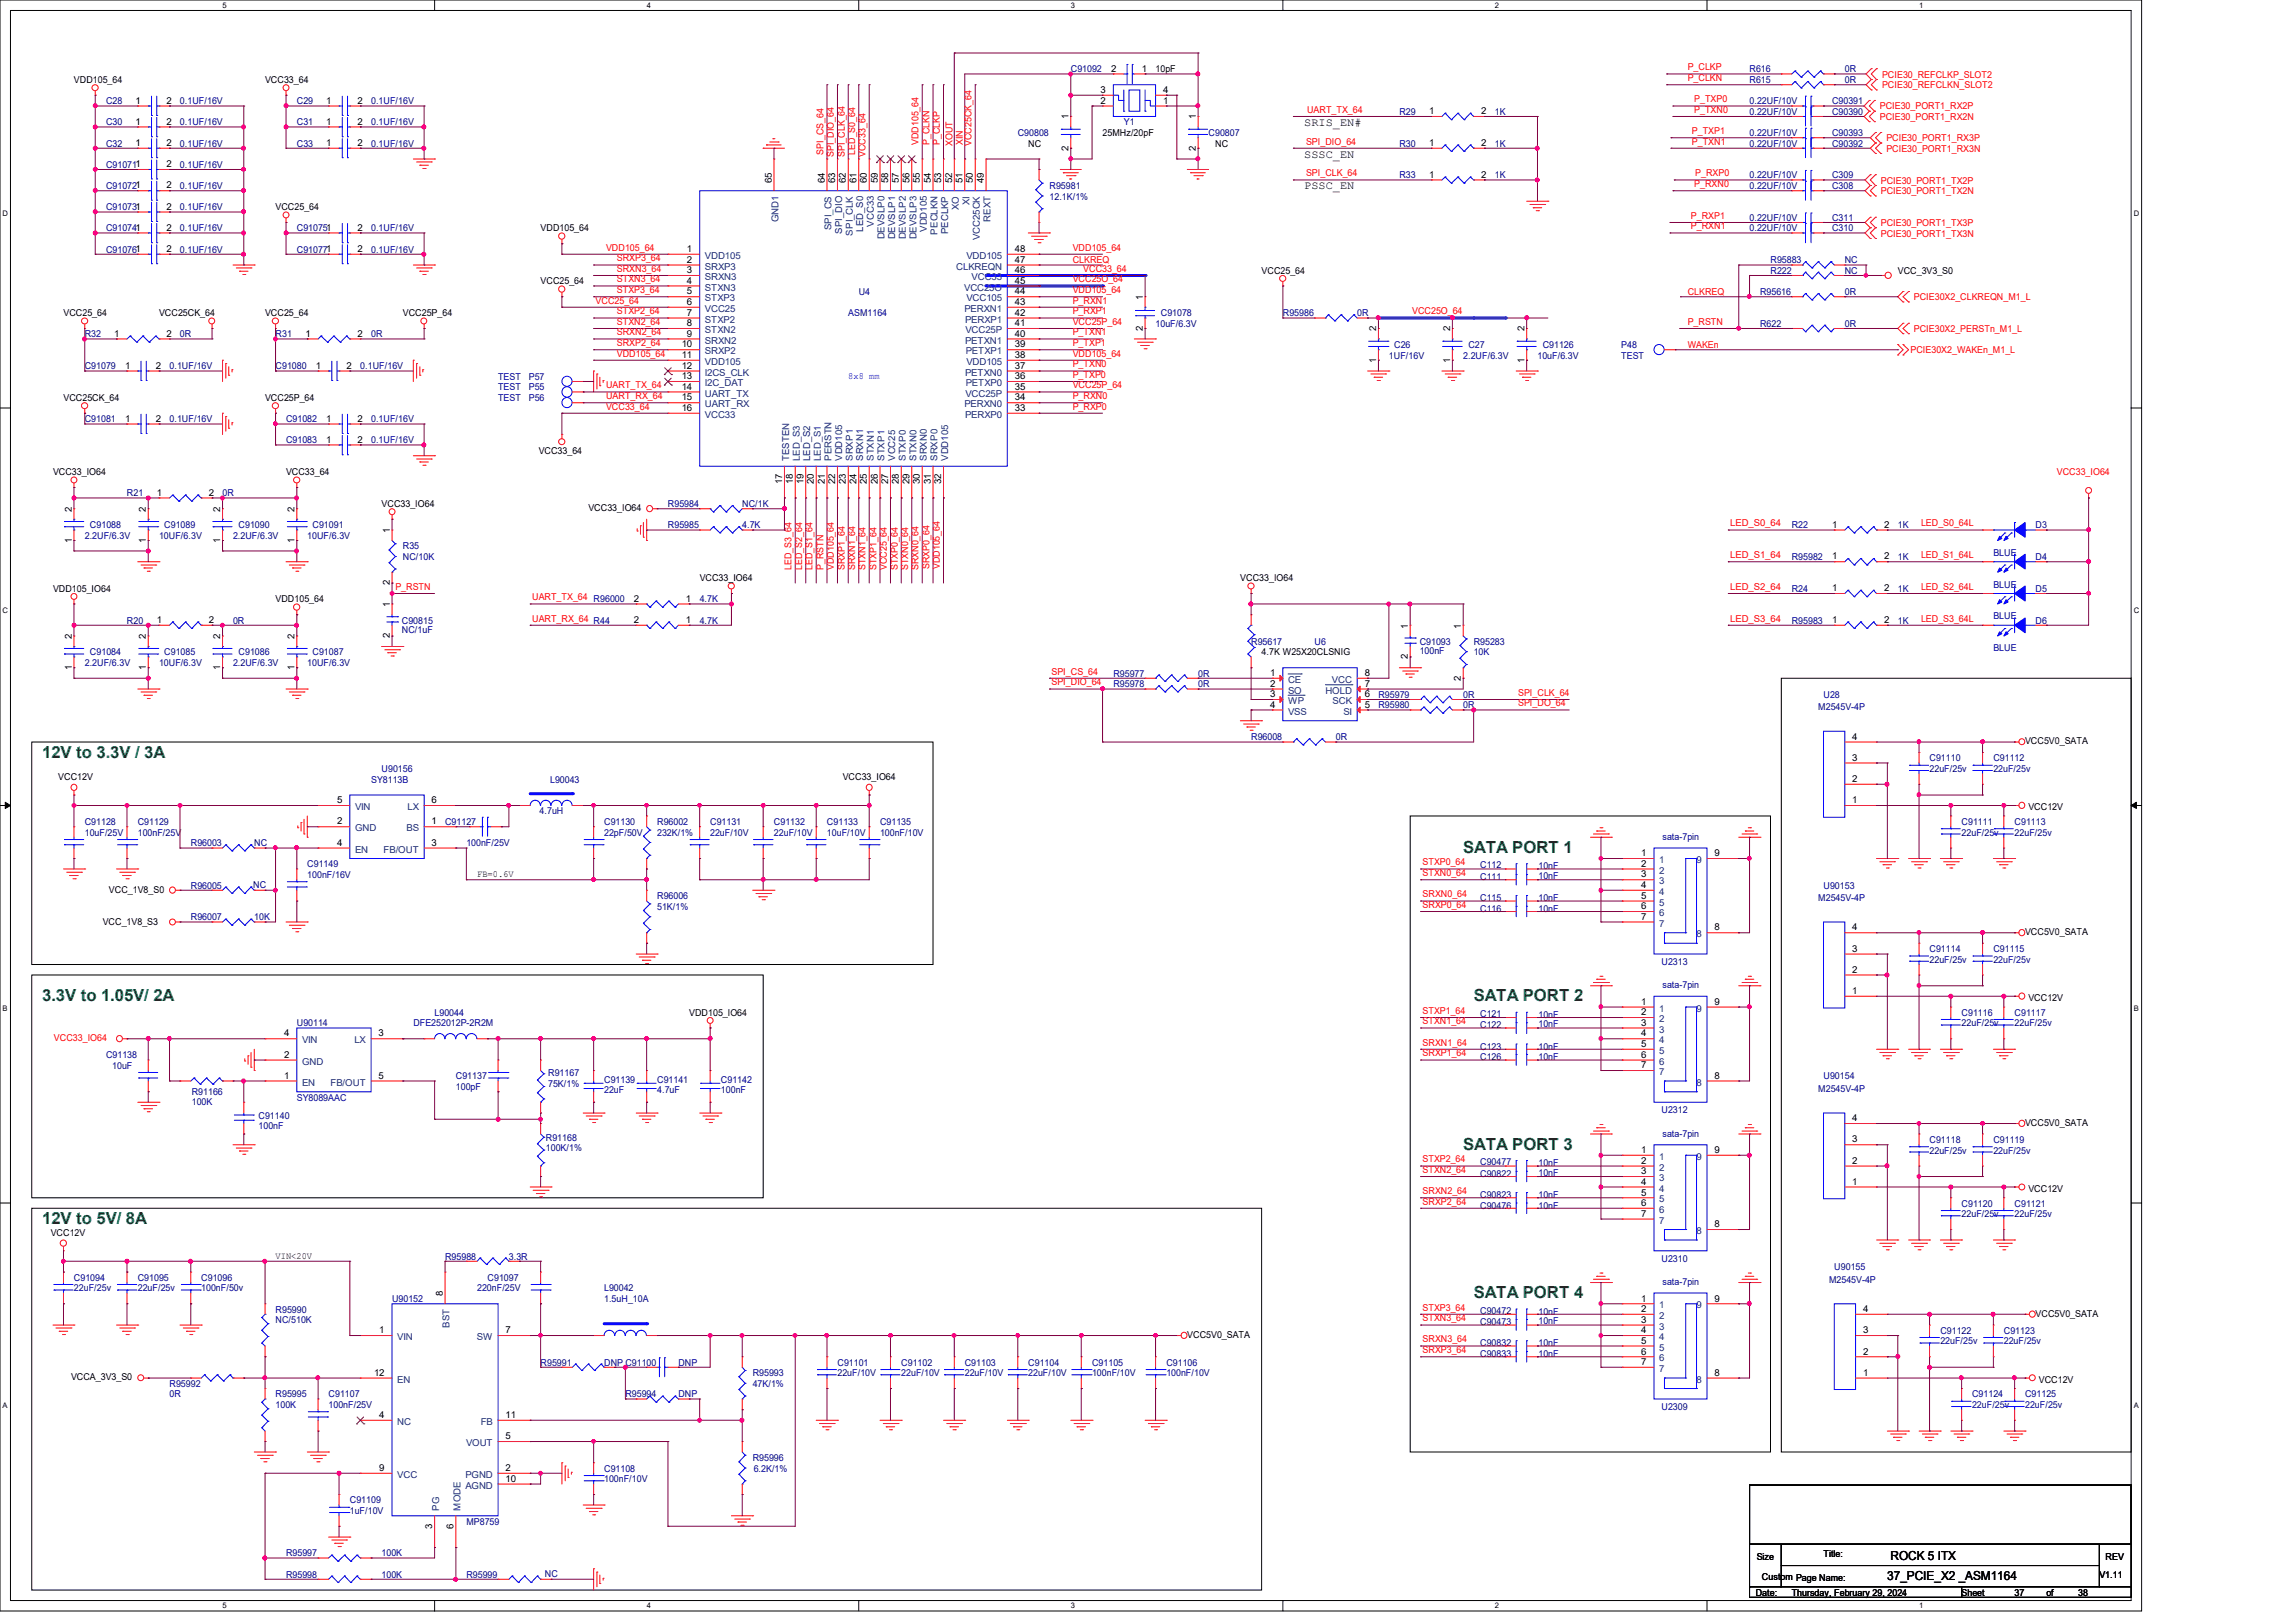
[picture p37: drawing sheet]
<svg xmlns="http://www.w3.org/2000/svg" width="297mm" height="210mm" viewBox="0 0 297 210" stroke-linecap="round" stroke-linejoin="round" font-family="sans-serif">
<defs><g id="words">
<g font-size="2.2" fill="#008000">
<text x="5.5" y="98">12V to 3.3V / 3A</text>
<text x="189.3" y="110.4">SATA PORT 1</text>
<text x="5.5" y="129.6">3.3V to 1.05V/ 2A</text>
<text x="190.6" y="129.6">SATA PORT 2</text>
<text x="189.3" y="148.8">SATA PORT 3</text>
<text x="5.5" y="158.4">12V to 5V/ 8A</text>
<text x="190.6" y="168">SATA PORT 4</text>
</g>
<g font-size="1.6">
<text x="244.6" y="201.8">ROCK 5 ITX</text>
<text x="244.1" y="204.4">37_PCIE_X2 _ASM1164</text>
</g>
<g font-size="1.5">
<text x="168.7" y="16.3">SRIS_EN#</text>
<text x="168.7" y="20.4">SSSC_EN</text>
<text x="168.7" y="24.5">PSSC_EN</text>
</g>
<g font-size="1.2">
<text x="9.6" y="10.7">VDD105_64</text>
<text x="34.3" y="10.7">VCC33_64</text>
<text x="143.7" y="9.3">2</text>
<text x="147.7" y="9.3">1</text>
<text x="149.5" y="9.4">10pF</text>
<text x="17.5" y="16.1">1</text>
<text x="17.5" y="13.4">1</text>
<text x="21.5" y="16.1">2</text>
<text x="21.5" y="13.4">2</text>
<text x="42.2" y="16.1">1</text>
<text x="42.2" y="13.4">1</text>
<text x="46.2" y="16.1">2</text>
<text x="46.2" y="13.4">2</text>
<text x="138.2" y="15.5" transform="rotate(-90 138.2 15.5)">1</text>
<text x="142.4" y="12">3</text>
<text x="142.4" y="13.4">2</text>
<text x="142.6" y="17.6">25MHz/20pF</text>
<text x="150.5" y="12">4</text>
<text x="150.5" y="13.4">1</text>
<text x="154.7" y="15.5" transform="rotate(-90 154.7 15.5)">1</text>
<text x="184.9" y="14.8">1</text>
<text x="191.6" y="14.8">2</text>
<text x="17.5" y="18.9">1</text>
<text x="21.5" y="21.6">2</text>
<text x="21.5" y="18.9">2</text>
<text x="42.2" y="18.9">1</text>
<text x="46.2" y="18.9">2</text>
<text x="99.8" y="23.7" transform="rotate(-90 99.8 23.7)">65</text>
<text x="106.7" y="23.7" transform="rotate(-90 106.7 23.7)">64</text>
<text x="108" y="23.7" transform="rotate(-90 108 23.7)">63</text>
<text x="109.4" y="23.7" transform="rotate(-90 109.4 23.7)">62</text>
<text x="110.8" y="23.7" transform="rotate(-90 110.8 23.7)">61</text>
<text x="112.1" y="23.7" transform="rotate(-90 112.1 23.7)">60</text>
<text x="113.5" y="23.7" transform="rotate(-90 113.5 23.7)">59</text>
<text x="114.9" y="23.7" transform="rotate(-90 114.9 23.7)">58</text>
<text x="116.3" y="23.7" transform="rotate(-90 116.3 23.7)">57</text>
<text x="117.6" y="23.7" transform="rotate(-90 117.6 23.7)">56</text>
<text x="119" y="23.7" transform="rotate(-90 119 23.7)">55</text>
<text x="120.4" y="23.7" transform="rotate(-90 120.4 23.7)">54</text>
<text x="121.8" y="23.7" transform="rotate(-90 121.8 23.7)">53</text>
<text x="123.1" y="23.7" transform="rotate(-90 123.1 23.7)">52</text>
<text x="124.5" y="23.7" transform="rotate(-90 124.5 23.7)">51</text>
<text x="125.9" y="23.7" transform="rotate(-90 125.9 23.7)">50</text>
<text x="127.3" y="23.7" transform="rotate(-90 127.3 23.7)">49</text>
<text x="133" y="19">NC</text>
<text x="138.2" y="19.5" transform="rotate(-90 138.2 19.5)">2</text>
<text x="154.7" y="19.5" transform="rotate(-90 154.7 19.5)">2</text>
<text x="157.2" y="19">NC</text>
<text x="184.9" y="23">1</text>
<text x="184.9" y="18.9">1</text>
<text x="191.6" y="23">2</text>
<text x="191.6" y="18.9">2</text>
<text x="21.5" y="27.1">2</text>
<text x="21.5" y="24.4">2</text>
<text x="21.5" y="29.8">2</text>
<text x="35.6" y="27.2">VCC25_64</text>
<text x="46.2" y="29.8">2</text>
<text x="69.9" y="29.9">VDD105_64</text>
<text x="21.5" y="32.6">2</text>
<text x="46.2" y="32.6">2</text>
<text x="88.9" y="32.6">1</text>
<text x="88.9" y="34">2</text>
<text x="88.9" y="35.3">3</text>
<text x="131.3" y="32.6">48</text>
<text x="131.3" y="34">47</text>
<text x="131.3" y="35.3">46</text>
<text x="163.2" y="35.4">VCC25_64</text>
<text x="245.5" y="35.4">VCC_3V3_S0</text>
<text x="8.2" y="40.9">VCC25_64</text>
<text x="20.6" y="40.9">VCC25CK_64</text>
<text x="34.3" y="40.9">VCC25_64</text>
<text x="52.1" y="40.9">VCC25P_64</text>
<text x="69.9" y="36.8">VCC25_64</text>
<text x="88.9" y="36.7">4</text>
<text x="88.9" y="38.1">5</text>
<text x="88.9" y="39.5">6</text>
<text x="88.9" y="40.9">7</text>
<text x="131.3" y="36.7">45</text>
<text x="131.3" y="38.1">44</text>
<text x="131.3" y="39.5">43</text>
<text x="131.3" y="40.9">42</text>
<text x="147.8" y="38.8" transform="rotate(-90 147.8 38.8)">1</text>
<text x="14.8" y="43.6">1</text>
<text x="16.2" y="47.7">1</text>
<text x="20.2" y="47.7">2</text>
<text x="21.5" y="43.6">2</text>
<text x="39.5" y="43.6">1</text>
<text x="40.9" y="47.7">1</text>
<text x="44.8" y="47.7">2</text>
<text x="46.2" y="43.6">2</text>
<text x="88.2" y="45">10</text>
<text x="88.2" y="46.3">11</text>
<text x="88.2" y="47.7">12</text>
<text x="88.9" y="42.2">8</text>
<text x="88.9" y="43.6">9</text>
<text x="131.3" y="42.2">41</text>
<text x="131.3" y="43.6">40</text>
<text x="131.3" y="45">39</text>
<text x="131.3" y="46.3">38</text>
<text x="131.3" y="47.7">37</text>
<text x="147.8" y="42.8" transform="rotate(-90 147.8 42.8)">2</text>
<text x="178" y="46.9" transform="rotate(-90 178 46.9)">1</text>
<text x="178" y="42.9" transform="rotate(-90 178 42.9)">2</text>
<text x="187.6" y="46.9" transform="rotate(-90 187.6 46.9)">1</text>
<text x="187.6" y="42.9" transform="rotate(-90 187.6 42.9)">2</text>
<text x="197.2" y="46.9" transform="rotate(-90 197.2 46.9)">1</text>
<text x="197.2" y="42.9" transform="rotate(-90 197.2 42.9)">2</text>
<text x="8.2" y="51.9">VCC25CK_64</text>
<text x="34.3" y="51.9">VCC25P_64</text>
<text x="88.2" y="49.1">13</text>
<text x="88.2" y="50.4">14</text>
<text x="88.2" y="51.8">15</text>
<text x="88.2" y="53.2">16</text>
<text x="131.3" y="49.1">36</text>
<text x="131.3" y="50.4">35</text>
<text x="131.3" y="51.8">34</text>
<text x="131.3" y="53.2">33</text>
<text x="16.2" y="54.6">1</text>
<text x="20.2" y="54.6">2</text>
<text x="42.2" y="57.3">1</text>
<text x="42.2" y="54.6">1</text>
<text x="46.2" y="57.3">2</text>
<text x="46.2" y="54.6">2</text>
<text x="69.7" y="58.7">VCC33_64</text>
<text x="6.9" y="61.5">VCC33_IO64</text>
<text x="20.3" y="64.1">1</text>
<text x="27" y="64.1">2</text>
<text x="37" y="61.5">VCC33_64</text>
<text x="49.4" y="65.6">VCC33_IO64</text>
<text x="101.2" y="62.7" transform="rotate(-90 101.2 62.7)">17</text>
<text x="102.6" y="62.7" transform="rotate(-90 102.6 62.7)">18</text>
<text x="103.9" y="62.7" transform="rotate(-90 103.9 62.7)">19</text>
<text x="105.3" y="62.7" transform="rotate(-90 105.3 62.7)">20</text>
<text x="106.7" y="62.7" transform="rotate(-90 106.7 62.7)">21</text>
<text x="108" y="62.7" transform="rotate(-90 108 62.7)">22</text>
<text x="109.4" y="62.7" transform="rotate(-90 109.4 62.7)">23</text>
<text x="110.8" y="62.7" transform="rotate(-90 110.8 62.7)">24</text>
<text x="112.1" y="62.7" transform="rotate(-90 112.1 62.7)">25</text>
<text x="113.5" y="62.7" transform="rotate(-90 113.5 62.7)">26</text>
<text x="114.9" y="62.7" transform="rotate(-90 114.9 62.7)">27</text>
<text x="116.3" y="62.7" transform="rotate(-90 116.3 62.7)">28</text>
<text x="117.6" y="62.7" transform="rotate(-90 117.6 62.7)">29</text>
<text x="119" y="62.7" transform="rotate(-90 119 62.7)">30</text>
<text x="120.4" y="62.7" transform="rotate(-90 120.4 62.7)">31</text>
<text x="121.8" y="62.7" transform="rotate(-90 121.8 62.7)">32</text>
<text x="9.3" y="70.2" transform="rotate(-90 9.3 70.2)">1</text>
<text x="9.3" y="66.2" transform="rotate(-90 9.3 66.2)">2</text>
<text x="18.9" y="70.2" transform="rotate(-90 18.9 70.2)">1</text>
<text x="18.9" y="66.2" transform="rotate(-90 18.9 66.2)">2</text>
<text x="28.5" y="70.2" transform="rotate(-90 28.5 70.2)">1</text>
<text x="28.5" y="66.2" transform="rotate(-90 28.5 66.2)">2</text>
<text x="38.1" y="70.2" transform="rotate(-90 38.1 70.2)">1</text>
<text x="38.1" y="66.2" transform="rotate(-90 38.1 66.2)">2</text>
<text x="50.4" y="69" transform="rotate(-90 50.4 69)">1</text>
<text x="76.1" y="66.1">VCC33_IO64</text>
<text x="237" y="68.3">1</text>
<text x="243.7" y="68.3">2</text>
<text x="6.9" y="76.6">VDD105_IO64</text>
<text x="35.6" y="77.9">VDD105_64</text>
<text x="50.4" y="75.7" transform="rotate(-90 50.4 75.7)">2</text>
<text x="82" y="77.9">2</text>
<text x="88.7" y="77.9">1</text>
<text x="90.5" y="75.2">VCC33_IO64</text>
<text x="160.4" y="75.2">VCC33_IO64</text>
<text x="237" y="72.4">1</text>
<text x="237" y="76.5">1</text>
<text x="243.7" y="72.4">2</text>
<text x="243.7" y="76.5">2</text>
<text x="9.3" y="82.7" transform="rotate(-90 9.3 82.7)">2</text>
<text x="18.9" y="82.7" transform="rotate(-90 18.9 82.7)">2</text>
<text x="20.3" y="80.6">1</text>
<text x="27" y="80.6">2</text>
<text x="28.5" y="82.7" transform="rotate(-90 28.5 82.7)">2</text>
<text x="38.1" y="82.7" transform="rotate(-90 38.1 82.7)">2</text>
<text x="50.4" y="82.5" transform="rotate(-90 50.4 82.5)">2</text>
<text x="50.4" y="78.6" transform="rotate(-90 50.4 78.6)">1</text>
<text x="82" y="80.6">2</text>
<text x="88.7" y="80.6">1</text>
<text x="182.1" y="81.3" transform="rotate(-90 182.1 81.3)">1</text>
<text x="189" y="81.3" transform="rotate(-90 189 81.3)">1</text>
<text x="237" y="80.6">1</text>
<text x="243.7" y="80.6">2</text>
<text x="9.3" y="86.7" transform="rotate(-90 9.3 86.7)">1</text>
<text x="18.9" y="86.7" transform="rotate(-90 18.9 86.7)">1</text>
<text x="28.5" y="86.7" transform="rotate(-90 28.5 86.7)">1</text>
<text x="38.1" y="86.7" transform="rotate(-90 38.1 86.7)">1</text>
<text x="163.2" y="84.8">4.7K W25X20CLSNIG</text>
<text x="164.3" y="87.5">1</text>
<text x="164.3" y="88.9">2</text>
<text x="176.5" y="87.5">8</text>
<text x="176.5" y="88.9">7</text>
<text x="182.1" y="85.3" transform="rotate(-90 182.1 85.3)">2</text>
<text x="189" y="88.1" transform="rotate(-90 189 88.1)">2</text>
<text x="164.3" y="90.2">3</text>
<text x="164.3" y="91.6">4</text>
<text x="176.5" y="90.2">6</text>
<text x="176.5" y="91.6">5</text>
<text x="239.6" y="95.7">4</text>
<text x="7.5" y="101">VCC12V</text>
<text x="109" y="101">VCC33_IO64</text>
<text x="239.6" y="101.2">2</text>
<text x="239.6" y="98.4">3</text>
<text x="262" y="96.3">VCC5V0_SATA</text>
<text x="43.6" y="106.7">2</text>
<text x="43.6" y="103.9">5</text>
<text x="55.8" y="103.9">6</text>
<text x="55.8" y="106.7">1</text>
<text x="239.6" y="103.9">1</text>
<text x="262.4" y="104.8">VCC12V</text>
<text x="43.6" y="109.4">4</text>
<text x="55.8" y="109.4">3</text>
<text x="61.7" y="113.5">FB=0.6V</text>
<text x="212.3" y="110.8">1</text>
<text x="212.3" y="112.1">2</text>
<text x="212.3" y="113.5">3</text>
<text x="221.8" y="110.8">9</text>
<text x="13.3" y="119.6">VCC_1V8_S3</text>
<text x="14.1" y="115.5">VCC_1V8_S0</text>
<text x="212.3" y="114.9">4</text>
<text x="212.3" y="116.3">5</text>
<text x="212.3" y="117.6">6</text>
<text x="212.3" y="119">7</text>
<text x="221.8" y="120.4">8</text>
<text x="239.6" y="125.9">2</text>
<text x="239.6" y="123.1">3</text>
<text x="239.6" y="120.4">4</text>
<text x="262" y="121">VCC5V0_SATA</text>
<text x="89.2" y="131.4">VDD105_IO64</text>
<text x="212.3" y="130">1</text>
<text x="212.3" y="131.4">2</text>
<text x="221.8" y="130">9</text>
<text x="239.6" y="128.6">1</text>
<text x="262.4" y="129.5">VCC12V</text>
<text x="36.7" y="136.9">2</text>
<text x="36.7" y="134.1">4</text>
<text x="49" y="134.1">3</text>
<text x="212.3" y="132.7">3</text>
<text x="212.3" y="134.1">4</text>
<text x="212.3" y="135.5">5</text>
<text x="212.3" y="136.9">6</text>
<text x="36.7" y="139.6">1</text>
<text x="49" y="139.6">5</text>
<text x="212.3" y="138.2">7</text>
<text x="221.8" y="139.6">8</text>
<text x="212.3" y="149.2">1</text>
<text x="221.8" y="149.2">9</text>
<text x="239.6" y="147.8">3</text>
<text x="239.6" y="145.1">4</text>
<text x="262" y="145.7">VCC5V0_SATA</text>
<text x="212.3" y="150.6">2</text>
<text x="212.3" y="151.9">3</text>
<text x="212.3" y="153.3">4</text>
<text x="212.3" y="154.7">5</text>
<text x="239.6" y="153.3">1</text>
<text x="239.6" y="150.6">2</text>
<text x="262.4" y="154.2">VCC12V</text>
<text x="6.6" y="160">VCC12V</text>
<text x="212.3" y="156">6</text>
<text x="212.3" y="157.4">7</text>
<text x="221.8" y="158.8">8</text>
<text x="35.6" y="162.9">VIN&lt;20V</text>
<text x="57.3" y="167.7" transform="rotate(-90 57.3 167.7)">8</text>
<text x="49.1" y="172.5">1</text>
<text x="65.4" y="172.5">7</text>
<text x="153.6" y="173.1">VCC5V0_SATA</text>
<text x="212.3" y="168.4">1</text>
<text x="212.3" y="169.8">2</text>
<text x="212.3" y="171.2">3</text>
<text x="212.3" y="172.5">4</text>
<text x="212.3" y="173.9">5</text>
<text x="221.8" y="168.4">9</text>
<text x="241" y="172.5">3</text>
<text x="241" y="169.8">4</text>
<text x="263.3" y="170.4">VCC5V0_SATA</text>
<text x="9.2" y="178.6">VCCA_3V3_S0</text>
<text x="48.4" y="178">12</text>
<text x="212.3" y="175.3">6</text>
<text x="212.3" y="176.6">7</text>
<text x="221.8" y="178">8</text>
<text x="241" y="178">1</text>
<text x="241" y="175.3">2</text>
<text x="263.7" y="178.9">VCC12V</text>
<text x="49.1" y="183.5">4</text>
<text x="65.4" y="183.5">11</text>
<text x="49.1" y="190.3">9</text>
<text x="65.4" y="190.3">2</text>
<text x="65.4" y="186.2">5</text>
<text x="65.4" y="191.7">10</text>
<text x="55.9" y="197.8" transform="rotate(-90 55.9 197.8)">3</text>
<text x="58.7" y="197.8" transform="rotate(-90 58.7 197.8)">6</text>
<text x="227.2" y="201.8">Size</text>
<text x="235.9" y="201.5">Title:</text>
<text x="272.4" y="201.8">REV</text>
<text x="227.1" y="206.5">Date:</text>
<text x="227.9" y="204.4">Custom Page Name:</text>
<text x="231.8" y="206.5">Thursday, February 29, 2024</text>
<text x="253.7" y="206.5">Sheet</text>
<text x="260.6" y="206.5">37</text>
<text x="264.7" y="206.5">of</text>
<text x="268.8" y="206.5">38</text>
<text x="271.6" y="204.1">V1.11</text>
</g>
<g font-size="1.2" fill="#000080">
<text x="138.5" y="9.4">C91092</text>
<text x="226.3" y="10.7">R615</text>
<text x="226.3" y="9.4">R616</text>
<text x="238.6" y="10.7">0R</text>
<text x="238.6" y="9.4">0R</text>
<text x="13.7" y="16.2">C30</text>
<text x="13.7" y="13.5">C28</text>
<text x="23.3" y="16.2">0.1UF/16V</text>
<text x="23.3" y="13.5">0.1UF/16V</text>
<text x="38.4" y="16.2">C31</text>
<text x="38.4" y="13.5">C29</text>
<text x="48" y="16.2">0.1UF/16V</text>
<text x="48" y="13.5">0.1UF/16V</text>
<text x="131.7" y="17.6">C90808</text>
<text x="145.4" y="16.2">Y1</text>
<text x="156.3" y="17.6">C90807</text>
<text x="181" y="14.9">R29</text>
<text x="193.4" y="14.9">1K</text>
<text x="226.3" y="14.9">0.22UF/10V</text>
<text x="226.3" y="13.5">0.22UF/10V</text>
<text x="226.3" y="17.6">0.22UF/10V</text>
<text x="237" y="14.9">C90390</text>
<text x="237" y="13.5">C90391</text>
<text x="237" y="17.6">C90393</text>
<text x="13.7" y="21.7">C910711</text>
<text x="13.7" y="19">C32</text>
<text x="23.3" y="21.7">0.1UF/16V</text>
<text x="23.3" y="19">0.1UF/16V</text>
<text x="38.4" y="19">C33</text>
<text x="48" y="19">0.1UF/16V</text>
<text x="181" y="23.1">R33</text>
<text x="181" y="19">R30</text>
<text x="193.4" y="23.1">1K</text>
<text x="193.4" y="19">1K</text>
<text x="226.3" y="23.1">0.22UF/10V</text>
<text x="226.3" y="19">0.22UF/10V</text>
<text x="237" y="23.1">C309</text>
<text x="237" y="19">C90392</text>
<text x="13.7" y="27.2">C910731</text>
<text x="13.7" y="24.4">C910721</text>
<text x="13.7" y="29.9">C910741</text>
<text x="23.3" y="27.2">0.1UF/16V</text>
<text x="23.3" y="24.4">0.1UF/16V</text>
<text x="23.3" y="29.9">0.1UF/16V</text>
<text x="38.4" y="29.9">C910751</text>
<text x="48" y="29.9">0.1UF/16V</text>
<text x="135.8" y="24.4">R95981</text>
<text x="135.8" y="25.8">12.1K/1%</text>
<text x="226.3" y="29.9">0.22UF/10V</text>
<text x="226.3" y="28.6">0.22UF/10V</text>
<text x="226.3" y="24.4">0.22UF/10V</text>
<text x="237" y="29.9">C310</text>
<text x="237" y="28.6">C311</text>
<text x="237" y="24.4">C308</text>
<text x="13.7" y="32.7">C910761</text>
<text x="23.3" y="32.7">0.1UF/16V</text>
<text x="38.4" y="32.7">C910771</text>
<text x="48" y="32.7">0.1UF/16V</text>
<text x="229" y="35.4">R222</text>
<text x="229" y="34">R95883</text>
<text x="238.6" y="35.4">NC</text>
<text x="238.6" y="34">NC</text>
<text x="109.7" y="40.9">ASM1164</text>
<text x="111.1" y="38.1">U4</text>
<text x="150.2" y="40.9">C91078</text>
<text x="165.9" y="40.9">R95986</text>
<text x="175.6" y="40.9">0R</text>
<text x="227.7" y="38.1">R95616</text>
<text x="238.6" y="38.1">0R</text>
<text x="11" y="47.8">C91079</text>
<text x="11" y="43.6">R32</text>
<text x="21.9" y="47.8">0.1UF/16V</text>
<text x="23.3" y="43.6">0R</text>
<text x="35.6" y="47.8">C91080</text>
<text x="35.6" y="43.6">R31</text>
<text x="46.6" y="47.8">0.1UF/16V</text>
<text x="48" y="43.6">0R</text>
<text x="149.5" y="42.3">10uF/6.3V</text>
<text x="179.7" y="46.4">1UF/16V</text>
<text x="180.3" y="45">C26</text>
<text x="189.3" y="46.4">2.2UF/6.3V</text>
<text x="189.9" y="45">C27</text>
<text x="198.9" y="46.4">10uF/6.3V</text>
<text x="199.6" y="45">C91126</text>
<text x="209.7" y="45">P48</text>
<text x="209.7" y="46.4">TEST</text>
<text x="227.7" y="42.3">R622</text>
<text x="238.6" y="42.3">0R</text>
<text x="64.4" y="51.9">TEST</text>
<text x="64.4" y="50.5">TEST</text>
<text x="64.4" y="49.1">TEST</text>
<text x="68.4" y="51.9">P56</text>
<text x="68.4" y="50.5">P55</text>
<text x="68.4" y="49.1">P57</text>
<text x="11" y="54.6">C91081</text>
<text x="21.9" y="54.6">0.1UF/16V</text>
<text x="37" y="57.4">C91083</text>
<text x="37" y="54.6">C91082</text>
<text x="48" y="57.4">0.1UF/16V</text>
<text x="48" y="54.6">0.1UF/16V</text>
<text x="16.4" y="64.2">R21</text>
<text x="28.8" y="64.2">0R</text>
<text x="86.4" y="65.6">R95984</text>
<text x="96" y="65.6">NC/1K</text>
<text x="11" y="69.7">2.2UF/6.3V</text>
<text x="11.6" y="68.3">C91088</text>
<text x="20.6" y="69.7">10UF/6.3V</text>
<text x="21.3" y="68.3">C91089</text>
<text x="30.1" y="69.7">2.2UF/6.3V</text>
<text x="30.9" y="68.3">C91090</text>
<text x="39.8" y="69.7">10UF/6.3V</text>
<text x="40.4" y="68.3">C91091</text>
<text x="52.1" y="71.1">R35</text>
<text x="86.4" y="68.3">R95985</text>
<text x="96" y="68.3">4.7K</text>
<text x="231.8" y="68.3">R22</text>
<text x="245.5" y="68.3">1K</text>
<text x="257.9" y="71.9">BLUE</text>
<text x="263.3" y="68.3">D3</text>
<text x="52.1" y="72.4">NC/10K</text>
<text x="90.5" y="77.9">4.7K</text>
<text x="231.8" y="72.4">R95982</text>
<text x="231.8" y="76.6">R24</text>
<text x="245.5" y="72.4">1K</text>
<text x="245.5" y="76.6">1K</text>
<text x="257.9" y="76">BLUE</text>
<text x="263.3" y="76.6">D5</text>
<text x="263.3" y="72.4">D4</text>
<text x="16.4" y="80.7">R20</text>
<text x="30.1" y="80.7">0R</text>
<text x="52" y="80.7">C90815</text>
<text x="52" y="81.9">NC/1uF</text>
<text x="90.5" y="80.7">4.7K</text>
<text x="161.8" y="83.4">R95617</text>
<text x="170.1" y="83.4">U6</text>
<text x="183.6" y="83.4">C91093</text>
<text x="190.6" y="83.4">R95283</text>
<text x="231.8" y="80.7">R95983</text>
<text x="245.5" y="80.7">1K</text>
<text x="257.9" y="80.1">BLUE</text>
<text x="263.3" y="80.7">D6</text>
<text x="11" y="86.1">2.2UF/6.3V</text>
<text x="11.6" y="84.8">C91084</text>
<text x="20.6" y="86.1">10UF/6.3V</text>
<text x="21.3" y="84.8">C91085</text>
<text x="30.1" y="86.1">2.2UF/6.3V</text>
<text x="30.9" y="84.8">C91086</text>
<text x="39.8" y="86.1">10UF/6.3V</text>
<text x="40.4" y="84.8">C91087</text>
<text x="144" y="88.9">R95978</text>
<text x="144" y="87.5">R95977</text>
<text x="155" y="88.9">0R</text>
<text x="155" y="87.5">0R</text>
<text x="183.6" y="84.7">100nF</text>
<text x="190.6" y="84.8">10K</text>
<text x="257.9" y="84.2">BLUE</text>
<text x="161.8" y="95.8">R96008</text>
<text x="172.8" y="95.8">0R</text>
<text x="178.3" y="90.3">R95979</text>
<text x="178.3" y="91.7">R95980</text>
<text x="189.3" y="90.3">0R</text>
<text x="189.3" y="91.7">0R</text>
<text x="235.2" y="91.9">M2545V-4P</text>
<text x="235.9" y="90.3">U28</text>
<text x="48" y="101.3">SY8113B</text>
<text x="49.4" y="99.9">U90156</text>
<text x="71.2" y="101.3">L90043</text>
<text x="249.6" y="98.5">C91110</text>
<text x="249.6" y="99.9">22uF/25v</text>
<text x="257.9" y="98.5">C91112</text>
<text x="257.9" y="99.9">22uF/25v</text>
<text x="11" y="106.7">C91128</text>
<text x="17.8" y="106.7">C91129</text>
<text x="57.6" y="106.7">C91127</text>
<text x="69.8" y="105.4">4.7uH</text>
<text x="78.1" y="106.7">C91130</text>
<text x="85" y="106.7">R96002</text>
<text x="91.9" y="106.7">C91131</text>
<text x="100.1" y="106.7">C91132</text>
<text x="107" y="106.7">C91133</text>
<text x="113.8" y="106.7">C91135</text>
<text x="253.7" y="106.7">C91111</text>
<text x="260.6" y="106.7">C91113</text>
<text x="11" y="108.1">10uF/25V</text>
<text x="17.8" y="108.1">100nF/25V</text>
<text x="24.7" y="109.5">R96003</text>
<text x="32.9" y="109.5">NC</text>
<text x="39.8" y="112.2">C91149</text>
<text x="39.8" y="113.6">100nF/16V</text>
<text x="60.3" y="109.5">100nF/25V</text>
<text x="78.1" y="108.1">22pF/50V</text>
<text x="85" y="108.1">232K/1%</text>
<text x="91.9" y="108.1">22uF/10V</text>
<text x="100.1" y="108.1">22uF/10V</text>
<text x="107" y="108.1">10uF/10V</text>
<text x="113.8" y="108.1">100nF/10V</text>
<text x="191.5" y="113.9">C111</text>
<text x="191.5" y="112.4">C112</text>
<text x="199" y="113.7">10nF</text>
<text x="199" y="112.5">10nF</text>
<text x="215.1" y="108.7">sata-7pin</text>
<text x="253.7" y="108.1">22uF/25v</text>
<text x="260.6" y="108.1">22uF/25v</text>
<text x="24.7" y="115">R96005</text>
<text x="24.7" y="119.1">R96007</text>
<text x="32.8" y="114.9">NC</text>
<text x="32.9" y="119.1">10K</text>
<text x="85" y="116.3">R96006</text>
<text x="85" y="117.7">51K/1%</text>
<text x="191.5" y="116.6">C115</text>
<text x="191.5" y="118">C116</text>
<text x="199" y="116.6">10nF</text>
<text x="199" y="118">10nF</text>
<text x="235.2" y="116.6">M2545V-4P</text>
<text x="235.9" y="115">U90153</text>
<text x="214.9" y="124.8">U2313</text>
<text x="249.6" y="123.2">C91114</text>
<text x="249.6" y="124.6">22uF/25v</text>
<text x="257.9" y="123.2">C91115</text>
<text x="257.9" y="124.6">22uF/25v</text>
<text x="56.2" y="131.4">L90044</text>
<text x="191.5" y="131.6">C121</text>
<text x="199" y="131.7">10nF</text>
<text x="215.1" y="127.8">sata-7pin</text>
<text x="253.7" y="131.4">C91116</text>
<text x="260.6" y="131.4">C91117</text>
<text x="13.7" y="136.9">C91138</text>
<text x="38.4" y="132.8">U90114</text>
<text x="53.5" y="132.8">DFE252012P-2R2M</text>
<text x="191.5" y="137.2">C126</text>
<text x="191.5" y="135.8">C123</text>
<text x="191.5" y="133.1">C122</text>
<text x="199" y="137.2">10nF</text>
<text x="199" y="135.8">10nF</text>
<text x="199" y="132.9">10nF</text>
<text x="253.7" y="132.8">22uF/25v</text>
<text x="260.6" y="132.8">22uF/25v</text>
<text x="14.5" y="138.3">10uF</text>
<text x="24.8" y="141.7">R91166</text>
<text x="24.8" y="143">100K</text>
<text x="38.4" y="142.4">SY8089AAC</text>
<text x="59" y="139.7">C91137</text>
<text x="59" y="141">100pF</text>
<text x="70.9" y="139.2">R91167</text>
<text x="70.9" y="140.6">75K/1%</text>
<text x="78.1" y="140.1">C91139</text>
<text x="78.1" y="141.4">22uF</text>
<text x="85" y="140.1">C91141</text>
<text x="85" y="141.4">4.7uF</text>
<text x="93.3" y="140.1">C91142</text>
<text x="93.3" y="141.4">100nF</text>
<text x="235.2" y="141.3">M2545V-4P</text>
<text x="235.9" y="139.7">U90154</text>
<text x="33.4" y="144.7">C91140</text>
<text x="33.4" y="146.1">100nF</text>
<text x="70.6" y="147.6">R91168</text>
<text x="70.6" y="149">100K/1%</text>
<text x="214.9" y="144.1">U2312</text>
<text x="215.1" y="147.1">sata-7pin</text>
<text x="249.6" y="147.9">C91118</text>
<text x="249.6" y="149.3">22uF/25v</text>
<text x="257.9" y="147.9">C91119</text>
<text x="257.9" y="149.3">22uF/25v</text>
<text x="191.5" y="150.7">C90477</text>
<text x="191.5" y="155">C90823</text>
<text x="191.5" y="152.3">C90822</text>
<text x="199" y="150.9">10nF</text>
<text x="199" y="155">10nF</text>
<text x="199" y="152.1">10nF</text>
<text x="191.5" y="156.4">C90476</text>
<text x="199" y="156.4">10nF</text>
<text x="253.7" y="156.1">C91120</text>
<text x="253.7" y="157.5">22uF/25v</text>
<text x="260.6" y="156.1">C91121</text>
<text x="260.6" y="157.5">22uF/25v</text>
<text x="9.6" y="165.7">C91094</text>
<text x="9.6" y="167.1">22uF/25v</text>
<text x="17.8" y="165.7">C91095</text>
<text x="17.8" y="167.1">22uF/25v</text>
<text x="26" y="165.7">C91096</text>
<text x="26" y="167.1">100nF/50v</text>
<text x="57.6" y="163">R95988</text>
<text x="61.7" y="167.1">220nF/25V</text>
<text x="63.1" y="165.7">C91097</text>
<text x="65.8" y="163">3.3R</text>
<text x="78.1" y="167.1">L90042</text>
<text x="214.9" y="163.2">U2310</text>
<text x="215.1" y="166.3">sata-7pin</text>
<text x="236.6" y="166">M2545V-4P</text>
<text x="237.3" y="164.3">U90155</text>
<text x="35.6" y="169.8">R95990</text>
<text x="35.6" y="171.2">NC/510K</text>
<text x="50.7" y="168.4">U90152</text>
<text x="78.1" y="168.4">1.5uH_10A</text>
<text x="191.5" y="170">C90472</text>
<text x="191.5" y="171.5">C90473</text>
<text x="199" y="170.1">10nF</text>
<text x="199" y="171.3">10nF</text>
<text x="251" y="172.6">C91122</text>
<text x="251" y="173.9">22uF/25v</text>
<text x="259.2" y="172.6">C91123</text>
<text x="259.2" y="173.9">22uF/25v</text>
<text x="21.9" y="179.5">R95992</text>
<text x="69.9" y="176.7">R95991</text>
<text x="78.1" y="176.7">DNP C91100</text>
<text x="87.8" y="176.7">DNP</text>
<text x="97.4" y="178.1">R95993</text>
<text x="97.4" y="179.5">47K/1%</text>
<text x="108.3" y="176.7">C91101</text>
<text x="108.3" y="178.1">22uF/10V</text>
<text x="116.6" y="176.7">C91102</text>
<text x="116.6" y="178.1">22uF/10V</text>
<text x="124.8" y="176.7">C91103</text>
<text x="124.8" y="178.1">22uF/10V</text>
<text x="133" y="176.7">C91104</text>
<text x="133" y="178.1">22uF/10V</text>
<text x="141.3" y="176.7">C91105</text>
<text x="141.3" y="178.1">100nF/10V</text>
<text x="150.9" y="176.7">C91106</text>
<text x="150.9" y="178.1">100nF/10V</text>
<text x="191.5" y="175.6">C90833</text>
<text x="191.5" y="174.2">C90832</text>
<text x="199" y="175.6">10nF</text>
<text x="199" y="174.2">10nF</text>
<text x="21.9" y="180.8">0R</text>
<text x="35.6" y="180.8">R95995</text>
<text x="35.6" y="182.2">100K</text>
<text x="42.5" y="180.8">C91107</text>
<text x="42.5" y="182.2">100nF/25V</text>
<text x="80.9" y="180.8">R95994</text>
<text x="87.8" y="180.8">DNP</text>
<text x="214.9" y="182.5">U2309</text>
<text x="255.1" y="180.8">C91124</text>
<text x="255.1" y="182.2">22uF/25v</text>
<text x="262" y="180.8">C91125</text>
<text x="262" y="182.2">22uF/25v</text>
<text x="78.1" y="190.4">C91108</text>
<text x="78.1" y="191.8">100nF/10V</text>
<text x="97.4" y="189">R95996</text>
<text x="97.5" y="190.4">6.2K/1%</text>
<text x="45.3" y="194.5">C91109</text>
<text x="45.3" y="195.9">1uF/10V</text>
<text x="60.3" y="197.3">MP8759</text>
<text x="37" y="201.4">R95997</text>
<text x="49.4" y="201.4">100K</text>
<text x="37" y="204.1">R95998</text>
<text x="49.4" y="204.1">100K</text>
<text x="60.3" y="204.1">R95999</text>
<text x="70.5" y="204">NC</text>
</g>
<g font-size="1.2" fill="#f00">
<text x="218.3" y="9.1">P_CLKP</text>
<text x="218.3" y="10.5">P_CLKN</text>
<text x="243.5" y="10">PCIE30_REFCLKP_SLOT2</text>
<text x="243.5" y="11.4">PCIE30_REFCLKN_SLOT2</text>
<text x="169.1" y="14.6">UART_TX_64</text>
<text x="218.9" y="17.4">P_TXP1</text>
<text x="219.2" y="13.3">P_TXP0</text>
<text x="219.2" y="14.6">P_TXN0</text>
<text x="243.2" y="14.1">PCIE30_PORT1_RX2P</text>
<text x="243.2" y="15.5">PCIE30_PORT1_RX2N</text>
<text x="106.5" y="20" transform="rotate(-90 106.5 20)">SPI_CS_64</text>
<text x="107.9" y="20.3" transform="rotate(-90 107.9 20.3)">SPI_DIO_64</text>
<text x="109.3" y="20.3" transform="rotate(-90 109.3 20.3)">SPI_CLK_64</text>
<text x="110.6" y="20" transform="rotate(-90 110.6 20)">LED_S0_64</text>
<text x="112" y="20.3" transform="rotate(-90 112 20.3)">VCC33_64</text>
<text x="118.8" y="18.8" transform="rotate(-90 118.8 18.8)">VDD105_64</text>
<text x="120.2" y="18.8" transform="rotate(-90 120.2 18.8)">P_CLKN</text>
<text x="121.6" y="18.8" transform="rotate(-90 121.6 18.8)">P_CLKP</text>
<text x="123.2" y="18.9" transform="rotate(-90 123.2 18.9)">XOUT</text>
<text x="124.5" y="18.8" transform="rotate(-90 124.5 18.8)">XIN</text>
<text x="125.7" y="18.9" transform="rotate(-90 125.7 18.9)">VCC25CK_64</text>
<text x="169" y="18.7">SPI_DIO_64</text>
<text x="169" y="22.8">SPI_CLK_64</text>
<text x="218.9" y="18.7">P_TXN1</text>
<text x="219.3" y="22.8">P_RXP0</text>
<text x="243.3" y="23.7">PCIE30_PORT1_TX2P</text>
<text x="244" y="18.3">PCIE30_PORT1_RX3P</text>
<text x="244" y="19.6">PCIE30_PORT1_RX3N</text>
<text x="218.7" y="28.3">P_RXP1</text>
<text x="218.7" y="29.7">P_RXN1</text>
<text x="219.2" y="24.2">P_RXN0</text>
<text x="243.3" y="25.1">PCIE30_PORT1_TX2N</text>
<text x="243.3" y="29.3">PCIE30_PORT1_TX3P</text>
<text x="78.4" y="32.4">VDD105_64</text>
<text x="79.8" y="33.8">SRXP3_64</text>
<text x="79.8" y="35.2">SRXN3_64</text>
<text x="138.8" y="32.4">VDD105_64</text>
<text x="138.8" y="34">CLKREQ</text>
<text x="140.1" y="35.2">VCC33_64</text>
<text x="243.3" y="30.6">PCIE30_PORT1_TX3N</text>
<text x="77" y="39.3">VCC25_64</text>
<text x="79.8" y="36.5">STXN3_64</text>
<text x="79.8" y="37.9">STXP3_64</text>
<text x="79.8" y="40.7">STXP2_64</text>
<text x="138.8" y="36.5">VCC25O_64</text>
<text x="138.8" y="37.9">VDD105_64</text>
<text x="138.8" y="39.3">P_RXN1</text>
<text x="138.8" y="40.7">P_RXP1</text>
<text x="182.7" y="40.7">VCC25O_64</text>
<text x="218.3" y="38.1">CLKREQ</text>
<text x="247.6" y="38.9">PCIE30X2_CLKREQN_M1_L</text>
<text x="79.8" y="42">STXN2_64</text>
<text x="79.8" y="43.4">SRXN2_64</text>
<text x="79.8" y="44.8">SRXP2_64</text>
<text x="79.8" y="46.1">VDD105_64</text>
<text x="138.8" y="42">VCC25P_64</text>
<text x="138.8" y="43.4">P_TXN1</text>
<text x="138.8" y="44.8">P_TXP1</text>
<text x="138.8" y="46.1">VDD105_64</text>
<text x="138.8" y="47.5">P_TXN0</text>
<text x="218.3" y="42">P_RSTN</text>
<text x="218.3" y="45">WAKEn</text>
<text x="247.1" y="45.7">PCIE30X2_WAKEn_M1_L</text>
<text x="247.6" y="43">PCIE30X2_PERSTn_M1_L</text>
<text x="78.4" y="50.2">UART_TX_64</text>
<text x="78.4" y="51.6">UART_RX_64</text>
<text x="78.4" y="53">VCC33_64</text>
<text x="138.8" y="48.9">P_TXP0</text>
<text x="138.8" y="50.2">VCC25P_64</text>
<text x="138.8" y="51.6">P_RXN0</text>
<text x="138.8" y="53">P_RXP0</text>
<text x="266.1" y="61.5">VCC33_IO64</text>
<text x="223.8" y="68.1">LED_S0_64</text>
<text x="248.5" y="68.1">LED_S0_64L</text>
<text x="51.1" y="76.3">P_RSTN</text>
<text x="68.8" y="77.7">UART_TX_64 R96000</text>
<text x="102.4" y="73.8" transform="rotate(-90 102.4 73.8)">LED_S3_64</text>
<text x="103.8" y="73.8" transform="rotate(-90 103.8 73.8)">LED_S2_64</text>
<text x="105.1" y="73.8" transform="rotate(-90 105.1 73.8)">LED_S1_64</text>
<text x="106.5" y="73.8" transform="rotate(-90 106.5 73.8)">P_RSTN</text>
<text x="107.9" y="73.8" transform="rotate(-90 107.9 73.8)">VDD105_64</text>
<text x="109.3" y="73.8" transform="rotate(-90 109.3 73.8)">SRXP1_64</text>
<text x="110.6" y="73.8" transform="rotate(-90 110.6 73.8)">SRXN1_64</text>
<text x="112" y="73.8" transform="rotate(-90 112 73.8)">STXN1_64</text>
<text x="113.4" y="73.8" transform="rotate(-90 113.4 73.8)">STXP1_64</text>
<text x="114.7" y="73.8" transform="rotate(-90 114.7 73.8)">VCC25_64</text>
<text x="116.1" y="73.8" transform="rotate(-90 116.1 73.8)">STXP0_64</text>
<text x="117.5" y="73.8" transform="rotate(-90 117.5 73.8)">STXN0_64</text>
<text x="118.8" y="73.8" transform="rotate(-90 118.8 73.8)">SRXN0_64</text>
<text x="120.2" y="73.7" transform="rotate(-90 120.2 73.7)">SRXP0_64</text>
<text x="121.6" y="73.7" transform="rotate(-90 121.6 73.7)">VDD105_64</text>
<text x="223.8" y="72.2">LED_S1_64</text>
<text x="223.8" y="76.3">LED_S2_64</text>
<text x="248.5" y="72.2">LED_S1_64L</text>
<text x="248.5" y="76.3">LED_S2_64L</text>
<text x="68.8" y="80.4">UART_RX_64 R44</text>
<text x="223.8" y="80.4">LED_S3_64</text>
<text x="248.5" y="80.4">LED_S3_64L</text>
<text x="136" y="87.3">SPI_CS_64</text>
<text x="136" y="88.7">SPI_DIO_64</text>
<text x="196.4" y="90">SPI_CLK_64</text>
<text x="196.4" y="91.4">SPI_DO_64</text>
<text x="184" y="112">STXP0_64</text>
<text x="184" y="113.4">STXN0_64</text>
<text x="184" y="116.1">SRXN0_64</text>
<text x="184" y="117.5">SRXP0_64</text>
<text x="184" y="131.2">STXP1_64</text>
<text x="7" y="134.7">VCC33_IO64</text>
<text x="184" y="132.5">STXN1_64</text>
<text x="184" y="135.3">SRXN1_64</text>
<text x="184" y="136.7">SRXP1_64</text>
<text x="184" y="150.4">STXP2_64</text>
<text x="184" y="151.8">STXN2_64</text>
<text x="184" y="154.5">SRXN2_64</text>
<text x="184" y="155.9">SRXP2_64</text>
<text x="184" y="169.6">STXP3_64</text>
<text x="184" y="171">STXN3_64</text>
<text x="184" y="173.7">SRXN3_64</text>
<text x="184" y="175.1">SRXP3_64</text>
</g>
<g font-size="1.2" fill="#004080">
<text x="100.7" y="28.8" transform="rotate(-90 100.7 28.8)">GND1</text>
<text x="107.6" y="29.8" transform="rotate(-90 107.6 29.8)">SPI_CS</text>
<text x="111.7" y="30" transform="rotate(-90 111.7 30)">LED_S0</text>
<text x="113" y="29.3" transform="rotate(-90 113 29.3)">VCC33</text>
<text x="124" y="27.2" transform="rotate(-90 124 27.2)">XO</text>
<text x="125.4" y="26.5" transform="rotate(-90 125.4 26.5)">XI</text>
<text x="128.1" y="28.7" transform="rotate(-90 128.1 28.7)">REXT</text>
<text x="91.2" y="33.5">VDD105</text>
<text x="91.2" y="34.9">SRXP3</text>
<text x="108.9" y="30.3" transform="rotate(-90 108.9 30.3)">SPI_DIO</text>
<text x="110.3" y="30.5" transform="rotate(-90 110.3 30.5)">SPI_CLK</text>
<text x="114.4" y="31" transform="rotate(-90 114.4 31)">DEVSLP0</text>
<text x="115.8" y="31" transform="rotate(-90 115.8 31)">DEVSLP1</text>
<text x="117.2" y="31" transform="rotate(-90 117.2 31)">DEVSLP2</text>
<text x="118.5" y="31" transform="rotate(-90 118.5 31)">DEVSLP3</text>
<text x="119.9" y="30" transform="rotate(-90 119.9 30)">VDD105</text>
<text x="121.3" y="30.4" transform="rotate(-90 121.3 30.4)">PECLKN</text>
<text x="122.6" y="30.3" transform="rotate(-90 122.6 30.3)">PECLKP</text>
<text x="123.7" y="34.9">CLKREQN</text>
<text x="125" y="33.5">VDD105</text>
<text x="126.7" y="31.1" transform="rotate(-90 126.7 31.1)">VCC25CK</text>
<text x="91.2" y="36.2">SRXN3</text>
<text x="91.2" y="37.6">STXN3</text>
<text x="91.2" y="39">STXP3</text>
<text x="91.2" y="40.3">VCC25</text>
<text x="91.2" y="41.7">STXP2</text>
<text x="124.7" y="37.6">VCC25O</text>
<text x="124.8" y="40.3">PERXN1</text>
<text x="124.8" y="41.7">PERXP1</text>
<text x="125" y="39">VCC105</text>
<text x="125.7" y="36.2">VCC33</text>
<text x="91.2" y="43.1">STXN2</text>
<text x="91.2" y="44.4">SRXN2</text>
<text x="91.2" y="45.8">SRXP2</text>
<text x="91.2" y="47.2">VDD105</text>
<text x="124.8" y="44.4">PETXN1</text>
<text x="124.9" y="43.1">VCC25P</text>
<text x="124.9" y="45.8">PETXP1</text>
<text x="125" y="47.2">VDD105</text>
<text x="91.2" y="48.6">I2CS_CLK</text>
<text x="91.2" y="50">I2C_DAT</text>
<text x="91.2" y="51.3">UART_TX</text>
<text x="91.2" y="52.7">UART_RX</text>
<text x="124.8" y="52.7">PERXN0</text>
<text x="124.8" y="48.6">PETXN0</text>
<text x="124.9" y="51.3">VCC25P</text>
<text x="124.9" y="50">PETXP0</text>
<text x="91.2" y="54.1">VCC33</text>
<text x="102.1" y="59.6" transform="rotate(-90 102.1 59.6)">TESTEN</text>
<text x="103.5" y="59.6" transform="rotate(-90 103.5 59.6)">LED_S3</text>
<text x="104.8" y="59.6" transform="rotate(-90 104.8 59.6)">LED_S2</text>
<text x="106.2" y="59.6" transform="rotate(-90 106.2 59.6)">LED_S1</text>
<text x="107.6" y="59.6" transform="rotate(-90 107.6 59.6)">PERSTN</text>
<text x="108.9" y="59.6" transform="rotate(-90 108.9 59.6)">VDD105</text>
<text x="110.3" y="59.6" transform="rotate(-90 110.3 59.6)">SRXP1</text>
<text x="111.7" y="59.6" transform="rotate(-90 111.7 59.6)">SRXN1</text>
<text x="113" y="59.6" transform="rotate(-90 113 59.6)">STXN1</text>
<text x="114.4" y="59.6" transform="rotate(-90 114.4 59.6)">STXP1</text>
<text x="115.8" y="59.6" transform="rotate(-90 115.8 59.6)">VCC25</text>
<text x="117.2" y="59.6" transform="rotate(-90 117.2 59.6)">STXP0</text>
<text x="118.5" y="59.6" transform="rotate(-90 118.5 59.6)">STXN0</text>
<text x="119.9" y="59.6" transform="rotate(-90 119.9 59.6)">SRXN0</text>
<text x="121.3" y="59.6" transform="rotate(-90 121.3 59.6)">SRXP0</text>
<text x="122.6" y="59.6" transform="rotate(-90 122.6 59.6)">VDD105</text>
<text x="124.8" y="54.1">PERXP0</text>
<text x="166.6" y="88.3">CE</text>
<text x="166.6" y="89.7">SO</text>
<text x="171.4" y="89.7">HOLD</text>
<text x="172.3" y="88.3">VCC</text>
<text x="166.6" y="91.1">WP</text>
<text x="166.6" y="92.5">VSS</text>
<text x="172.4" y="91.1">SCK</text>
<text x="173.8" y="92.5">SI</text>
<text x="45.9" y="107.6">GND</text>
<text x="45.9" y="104.8">VIN</text>
<text x="52.6" y="107.6">BS</text>
<text x="52.7" y="104.8">LX</text>
<text x="45.9" y="110.3">EN</text>
<text x="49.6" y="110.3">FB/OUT</text>
<text x="214.6" y="111.7">1</text>
<text x="214.6" y="113">2</text>
<text x="219.5" y="111.7">9</text>
<text x="214.6" y="114.4">3</text>
<text x="214.6" y="115.8">4</text>
<text x="214.6" y="117.2">5</text>
<text x="214.6" y="118.5">6</text>
<text x="214.6" y="119.9">7</text>
<text x="219.5" y="121.3">8</text>
<text x="214.6" y="130.9">1</text>
<text x="219.5" y="130.9">9</text>
<text x="39.1" y="137.8">GND</text>
<text x="39.1" y="135">VIN</text>
<text x="45.8" y="135">LX</text>
<text x="214.6" y="132.2">2</text>
<text x="214.6" y="133.6">3</text>
<text x="214.6" y="135">4</text>
<text x="214.6" y="136.4">5</text>
<text x="214.6" y="137.8">6</text>
<text x="39.1" y="140.5">EN</text>
<text x="42.8" y="140.5">FB/OUT</text>
<text x="214.6" y="139.1">7</text>
<text x="219.5" y="140.5">8</text>
<text x="214.6" y="150.1">1</text>
<text x="214.6" y="151.5">2</text>
<text x="214.6" y="152.8">3</text>
<text x="214.6" y="154.2">4</text>
<text x="214.6" y="155.6">5</text>
<text x="219.5" y="150.1">9</text>
<text x="214.6" y="156.9">6</text>
<text x="214.6" y="158.3">7</text>
<text x="219.5" y="159.7">8</text>
<text x="51.4" y="173.4">VIN</text>
<text x="58.2" y="171.8" transform="rotate(-90 58.2 171.8)">BST</text>
<text x="61.7" y="173.4">SW</text>
<text x="214.6" y="169.3">1</text>
<text x="214.6" y="170.6">2</text>
<text x="214.6" y="172">3</text>
<text x="214.6" y="173.4">4</text>
<text x="219.5" y="169.3">9</text>
<text x="51.4" y="178.9">EN</text>
<text x="214.6" y="174.8">5</text>
<text x="214.6" y="176.1">6</text>
<text x="214.6" y="177.5">7</text>
<text x="219.5" y="178.9">8</text>
<text x="51.4" y="184.4">NC</text>
<text x="62.2" y="184.4">FB</text>
<text x="51.4" y="191.2">VCC</text>
<text x="60.2" y="191.2">PGND</text>
<text x="60.3" y="187.1">VOUT</text>
<text x="56.8" y="195.5" transform="rotate(-90 56.8 195.5)">PG</text>
<text x="59.6" y="195.5" transform="rotate(-90 59.6 195.5)">MODE</text>
<text x="60.2" y="192.6">AGND</text>
</g>
<text font-size="1.2" fill="#00f" x="109.7" y="49">8x8 mm</text>
<g font-size="1">
<text x="28.8" y="1">5</text>
<text x="83.7" y="1">4</text>
<text x="138.5" y="1">3</text>
<text x="193.4" y="1">2</text>
<text x="248.2" y="1">1</text>
<text x=".3" y="27.9">D</text>
<text x="276" y="27.9">D</text>
<text x=".3" y="79.4">C</text>
<text x="276" y="79.4">C</text>
<text x=".3" y="130.8">B</text>
<text x="276" y="130.8">B</text>
<text x=".3" y="182.2">A</text>
<text x="276" y="182.2">A</text>
<text x="28.8" y="208.1">5</text>
<text x="83.7" y="208.1">4</text>
<text x="138.5" y="208.1">3</text>
<text x="193.4" y="208.1">2</text>
<text x="248.2" y="208.1">1</text>
</g>
</g></defs>
<g fill="none" stroke="#000" stroke-width=".13">
<path d="M0 0h277v208.4h-277zM1.4 1.4h274.3v205.7h-274.3zM56.2 0v1.4M111.1 0v1.4M165.9 0v1.4M220.8 0v1.4M0 52.8h1.4M275.7 52.8h1.3M0 104.2h1.4M.7 103.8l.7 .4-.7 .4zM275.7 104.2l.7-.4v.8zM275.7 104.2h1.3"/>
<path d="M0 155.7h1.4M275.7 155.7h1.3M56.2 207.1v1.3M111.1 207.1v1.3M165.9 207.1v1.3M220.8 207.1v1.3"/>
</g>
<path d="M.7 103.8l.7 .4-.7 .4zM275.7 104.2l.7-.4v.8z" fill="#000"/>
<path d="M127.6 35.6h20.5" fill="none" stroke="#00f" stroke-width=".38"/>
<circle cx="148.1" cy="35.6" r=".19" fill="#00f"/>
<path d="M127.6 37h15" fill="none" stroke="#00f" stroke-width=".38"/>
<circle cx="142.6" cy="37" r=".19" fill="#00f"/>
<path d="M230.4 87.8h45.3v100.1h-45.3zM182.4 105.6h46.6v82.3h-46.6zM4.1 156.3h159.1v49.4h-159.1z" fill="none" stroke="#000" stroke-width=".13"/>
<path d="M178.3 41.1h12.3" fill="none" stroke="#00f" stroke-width=".38"/>
<circle cx="190.6" cy="41.1" r=".19" fill="#00f"/>
<path d="M190.6 41.1h4.1" fill="none" stroke="#00f" stroke-width=".38"/>
<circle cx="194.7" cy="41.1" r=".19" fill="#00f"/>
<path d="M4.1 96h116.6v28.8h-116.6zM4.1 126.2h94.6v28.8h-94.6zM226.3 192.2h49.4v7.6h-49.4zM226.3 199.8h4.1v5.5h-4.1zM230.4 199.8h41.2v2.8h-41.2zM271.6 199.8h4.1v5.5h-4.1zM226.3 205.3h27.4v1.4h-27.4zM230.4 202.6h41.2v2.7h-41.2zM253.7 205.3h22v1.4h-22z" fill="none" stroke="#000" stroke-width=".13"/>
<g fill="none" stroke="#f00" stroke-width=".13">
<path d="M12.3 12.3h.1M12.3 11.8v.5M17.8 19.2h.1M17.8 19.2h1.4M20.6 19.2h1.3M21.9 19.2h.1M37 12.3h.1M37 11.8v.5M98.7 19.2h.1M98.7 19.2h2.8M99.1 18.8h.1M99.1 18.8h1.9"/>
<path d="M99.6 18.4h1.1M100 17.9h.1M100 17.9h.2M100.7 18.4h.1M231.8 19.2h.1M231.8 19.2h1.4M234.5 19.2h1.4M235.9 19.2h.1M241.8 13h.1M241.8 14.4h.1M241.8 15.7h.1M241.8 13l-.7 .7 .7 .7"/>
<path d="M241.8 14.4l-.7 .7 .7 .6M242.1 8.9h.1M242.1 10.3h.1M242.1 11.6h.1M242.1 8.9l-.7 .7 .7 .7M242.1 10.3l-.7 .7 .7 .6M242.5 14.4h.1M242.5 13h.1M242.5 15.7h.1M242.5 13l-.7 .7 .7 .7M242.5 14.4l-.7 .7 .7 .6M242.6 17.1h.1"/>
<path d="M242.6 18.5h.1M242.6 19.9h.1M242.6 17.1l-.7 .7 .7 .7M242.6 18.5l-.7 .7 .7 .7M242.7 10.3h.1M242.7 8.9h.1M242.7 11.6h.1M242.7 8.9l-.6 .7 .6 .7M242.7 10.3l-.6 .7 .6 .6M243.3 18.5h.1M243.3 17.1h.1M243.3 19.9h.1"/>
<path d="M243.3 17.1l-.7 .7 .7 .7M243.3 18.5l-.7 .7 .7 .7M17.8 32.9h.1M17.8 21.9h.1M17.8 27.4h.1M17.8 24.7h.1M17.8 21.9h1.4M17.8 32.9h1.4M17.8 27.4h1.4M17.8 24.7h1.4M20.6 21.9h1.3M20.6 32.9h1.3"/>
<path d="M20.6 27.4h1.3M20.6 24.7h1.3M21.9 32.9h.1M21.9 21.9h.1M21.9 27.4h.1M21.9 24.7h.1M30.1 34.3h2.8M30.6 34.7h1.9M31 35.1h.1M31 35.1h1.1M31.4 35.5h.3M31.7 35.5h.1"/>
<path d="M32.5 34.7h.1M32.9 34.3h.1M37 28.8h.1M37 28.2v.6M53.5 34.3h2.7M53.5 20.6h2.7M53.9 34.7h1.9M53.9 21h1.9M54.3 21.4h.1M54.3 35.1h.1M54.3 35.1h1.1M54.3 21.4h1.1"/>
<path d="M54.7 35.5h.3M54.7 21.8h.3M55 21.8h.1M55 35.5h.1M55.8 21h.1M55.8 34.7h.1M56.2 20.6h.1M56.2 34.3h.1M72.7 31.5h.1M72.7 38.4h.1M72.7 31v.5M72.7 37.8v.6"/>
<path d="M133 30.1h2.8M133.4 30.6h1.9M133.9 31h.1M133.9 31h1.1M134.3 31.4h.2M134.5 31.4h.1M135.3 30.6h.1M135.8 30.1h.1M137.2 21.9h.1M137.2 21.9h2.7M137.5 22.4h.1M137.5 22.4h2"/>
<path d="M138 22.7h1.1M138.4 23.2h.1M138.4 23.2h.2M139.1 22.7h.1M148.1 38.4h.1M148.1 38.4v1.4M153.6 21.9h.1M153.6 21.9h2.7M154 22.4h.1M154 22.4h1.9M154.4 22.7h1.1M154.9 23.2h.1"/>
<path d="M154.9 23.2h.2M155.5 22.7h.1M165.9 37h.1M165.9 36.4v.6M197.5 26h2.7M197.9 26.5h1.9M198.3 26.9h.1M198.3 26.9h1.1M198.7 27.3h.3M199 27.3h.1M199.8 26.5h.1M200.2 26h.1"/>
<path d="M231.8 23.3h.1M231.8 30.1h.1M231.8 30.1h1.4M231.8 23.3h1.4M234.5 30.1h1.4M234.5 23.3h1.4M235.9 23.3h.1M235.9 30.1h.1M241.9 22.6h.1M241.9 24h.1M241.9 25.4h.1M241.9 28.1h.1"/>
<path d="M241.9 29.5h.1M241.9 30.9h.1M241.9 22.6l-.6 .7 .6 .7M241.9 24l-.6 .7 .6 .7M241.9 28.1l-.6 .7 .6 .7M241.9 29.5l-.6 .6 .6 .8M242.6 24h.1M242.6 22.6h.1M242.6 25.4h.1M242.6 29.5h.1M242.6 28.1h.1M242.6 30.9h.1"/>
<path d="M242.6 22.6l-.7 .7 .7 .7M242.6 24l-.7 .7 .7 .7M242.6 28.1l-.7 .7 .7 .7M242.6 29.5l-.7 .6 .7 .8M243.3 35.6h.1M243.3 35.6h.5M246.2 37.7h.1M246.2 39.1h.1M246.2 37.7l-.7 .7 .7 .7M246.9 39.1h.1M246.9 37.7h.1M246.9 37.7l-.7 .7 .7 .7"/>
<path d="M11 42.5h.1M11 53.5h.1M11 42v.5M11 52.9v.6M27.4 42.5h.1M27.4 42v.5M28.8 46.6h.1M28.8 53.5h.1M28.8 46.6v2.8M28.8 53.5v2.7M29.2 47h.1M29.2 53.9h.1"/>
<path d="M29.2 47v1.9M29.2 53.9v1.9M29.6 48.6h.1M29.6 55.4h.1M29.6 47.5v1.1M29.6 54.3v1.1M30 47.8h.1M30 54.7h.1M30 47.8v.3M30 54.7v.3M35.6 42.5h.1M35.6 53.5h.1"/>
<path d="M35.6 42v.5M35.6 52.9v.6M41.1 48h.1M41.1 48h1.4M43.9 48h1.4M45.3 48h.1M53.5 46.6h.1M53.5 46.6v2.8M53.5 59h2.7M53.9 47h.1M53.9 47v1.9M53.9 59.4h1.9"/>
<path d="M54.3 48.6h.1M54.3 59.8h.1M54.3 47.5v1.1M54.3 59.8h1.1M54.7 47.8h.1M54.7 47.8v.3M54.9 42.5h.1M54.9 42v.5M55.8 59.4h.1M56.2 59h.1M72.7 56.2h.1M72.7 56.2v.6"/>
<path d="M74 52.1h1.4M75.4 52.1h.1M76.8 48h.1M76.8 48v2.7M77.2 48.4h.1M77.2 48.4v1.9M77.6 49.9h.1M77.6 48.8v1.1M78 49.2h.1M78 49.2v.3M146.7 43.9h2.8M147.2 44.3h1.9"/>
<path d="M147.6 44.7h.1M147.6 44.7h1.1M148 45.1h.3M148.1 42.5h.1M148.1 41.1v1.4M148.3 45.1h.1M149.1 44.3h.1M149.5 43.9h.1M170.1 41.1h.1M170.1 41.1h1.3M175.6 41.1h1.3M176.9 41.1h.1"/>
<path d="M176.9 48h2.8M177.3 48.4h1.9M177.8 48.8h.1M177.8 48.8h1.1M178.1 49.2h.3M178.4 49.2h.1M179.2 48.4h.1M179.7 48h.1M186.5 48h2.8M186.9 48.4h1.9M187.3 48.8h.1M187.3 48.8h1.1"/>
<path d="M187.7 49.2h.3M188 49.2h.1M188.8 48.4h.1M189.3 48h.1M196.1 48h2.8M196.6 48.4h1.9M196.9 48.8h.1M196.9 48.8h1.1M197.4 49.2h.2M197.6 49.2h.1M198.5 48.4h.1M198.9 48h.1"/>
<path d="M231.8 42.5h.1M231.8 42.5h1.4M237.3 42.5h1.3M238.6 42.5h.1M245.5 45.9h.1M245.5 44.6h.1M245.5 44.6l.7 .7-.7 .6M246.2 41.8h.1M246.2 43.2h.1M246.2 45.9h.1M246.2 44.6h.1M246.2 41.8l-.7 .7 .7 .7"/>
<path d="M246.2 44.6l.7 .7-.7 .6M246.9 43.2h.1M246.9 41.8h.1M246.9 41.8l-.7 .7 .7 .7M9.6 78.1h.1M9.6 63.1h.1M9.6 69.9h.1M9.6 65.8h.1M9.6 62.5v.6M9.6 65.8v1.4M9.6 68.6v1.3M9.6 77.6v.5"/>
<path d="M17.8 72.7h2.8M18.2 73.1h2M18.6 73.5h.1M18.6 73.5h1.1M19 73.9h.3M19.3 73.9h.1M20.2 73.1h.1M20.6 72.7h.1M37 72.7h2.8M37.4 73.1h1.9M37.8 73.5h.1M37.8 73.5h1.1"/>
<path d="M38.3 73.9h.2M38.4 79.5h.1M38.4 63.1h.1M38.4 62.5v.6M38.4 79v.5M38.5 73.9h.1M39.3 73.1h.1M39.8 72.7h.1M50.7 67.2h.1M50.7 68.6h.1M50.7 75.4h.1M50.7 78.1h.1"/>
<path d="M50.7 66.6v.6M50.7 68.6v1.3M50.7 74v1.4M50.7 78.1v1.4M54.7 60.2h.3M55 60.2h.1M82.3 78.1h.1M82.3 78.1h1.4M82.4 68.7h.1M82.4 68.4v.3M82.8 68h.1M82.8 68v1.1"/>
<path d="M83.2 69.5h.1M83.2 67.6v1.9M83.7 69.9h.1M83.7 67.2v2.7M84.5 65.8h.5M85 65.8h.1M87.8 78.1h1.4M89.2 78.1h.1M94.6 76.8h.1M94.6 76.2v.6M161.8 76.8h.1M161.8 76.2v.6"/>
<path d="M270.2 64.4h.1M270.2 63.9v.5M9.6 86.4h.1M9.6 82.3h.1M9.6 82.3v1.4M9.6 85v1.4M17.8 89.2h2.8M18.2 89.5h2M18.6 90h.1M18.6 90h1.1M19 90.4h.3M19.3 90.4h.1"/>
<path d="M20.2 89.5h.1M20.6 89.2h.1M28.8 86.4h.1M28.8 82.3h.1M28.8 82.3v1.4M28.8 85v1.4M37 89.2h2.8M37.4 89.5h1.9M37.8 90h.1M37.8 90h1.1M38.3 90.4h.2M38.5 90.4h.1"/>
<path d="M39.3 89.5h.1M39.8 89.2h.1M49.4 83.7h2.7M49.8 84.1h1.9M50.2 84.5h.1M50.2 84.5h1.1M50.6 84.9h.3M50.7 82.3h.1M50.7 80.9v1.4M50.9 84.9h.1M51.7 84.1h.1M52.1 83.7h.1"/>
<path d="M82.3 80.9h.1M82.3 80.9h1.4M87.8 80.9h1.4M89.2 80.9h.1M160.4 93.3h2.8M160.9 93.7h1.9M161.3 94.1h.1M161.3 94.1h1.1M161.7 94.5h.3M162 94.5h.1M162.8 93.7h.1M163.2 93.3h.1"/>
<path d="M181 86.4h2.8M181.4 86.8h1.9M181.9 87.2h.1M181.9 87.2h1.1M182.3 87.6h.2M182.4 90.5h.1M182.4 90.5h1.4M182.5 87.6h.1M183.3 86.8h.1M183.8 86.4h.1M187.9 90.5h1.4M189.3 90.5h.1"/>
<path d="M248.2 97.4h.1M248.2 97.4v1.3M260.6 96h.1M260.6 96h.6M8.2 112.4h2.8M8.6 112.9h1.9M9 113.3h.1M9 113.3h1.1M9.4 113.7h.3M9.6 102.9h.1M9.6 102.3v.6M9.7 113.7h.1"/>
<path d="M10.5 112.9h.1M11 112.4h.1M15.1 112.4h2.7M15.5 112.9h1.9M15.9 113.3h.1M15.9 113.3h1.1M16.3 113.7h.3M16.4 107h.1M16.4 111.1h.1M16.4 107v1.3M16.4 109.7v1.4M16.6 113.7h.1"/>
<path d="M17.4 112.9h.1M17.8 112.4h.1M22.7 115.2h.6M22.7 119.3h.6M23.3 115.2h.1M23.3 119.3h.1M27.4 115.2h.1M27.4 115.2h1.4M32.9 115.2h1.4M34.3 115.2h.1M37 119.3h2.8M37.4 119.7h1.9"/>
<path d="M38.5 107.1h.1M38.5 106.8v.3M38.9 106.4h.1M38.9 106.4v1.1M39.3 107.9h.1M39.3 119.7h.1M39.3 106v1.9M39.8 108.3h.1M39.8 119.3h.1M39.8 105.6v2.7M90.5 107h.1M90.5 111.1h.1"/>
<path d="M90.5 107v1.3M90.5 109.7v1.4M97.4 115.2h2.7M97.8 115.6h1.9M98.2 116h.1M98.2 116h1.1M98.6 116.4h.3M98.9 116.4h.1M99.7 115.6h.1M100.1 115.2h.1M112.4 102.9h.1M112.4 107h.1"/>
<path d="M112.4 111.1h.1M112.4 102.3v.6M112.4 107v1.3M112.4 109.7v1.4M205.7 108.3h2.7M206.1 107.9h2M206.5 107.5h.1M206.5 107.5h1.1M207 107.1h.2M207.2 107.1h.1M208.1 107.9h.1M208.4 108.3h.1"/>
<path d="M224.9 108.3h2.8M225.3 107.9h1.9M225.8 107.5h.1M225.8 107.5h1.1M226.1 107.1h.3M226.4 107.1h.1M227.2 107.9h.1M227.7 108.3h.1M242.7 111.1h2.8M243.2 111.5h1.9M243.6 111.9h.1M243.6 111.9h1.1"/>
<path d="M244 112.3h.3M244.3 112.3h.1M245.1 111.5h.1M245.5 111.1h.1M246.9 111.1h2.7M247.3 111.5h1.9M247.7 111.9h.1M247.7 111.9h1.1M248.1 112.3h.3M248.2 101.5h.1M248.2 100.1v1.4M248.4 112.3h.1"/>
<path d="M249.2 111.5h.1M249.6 111.1h.1M251 111.1h2.7M251.4 111.5h1.9M251.8 111.9h.1M251.8 111.9h1.1M252.2 112.3h.3M252.3 105.6h.1M252.3 109.7h.1M252.3 105.6v1.4M252.3 108.3v1.4M252.5 112.3h.1"/>
<path d="M253.3 111.5h.1M253.7 111.1h.1M257.9 111.1h2.7M258.3 111.5h1.9M258.7 111.9h.1M258.7 111.9h1.1M259.1 112.3h.2M259.3 112.3h.1M260.2 111.5h.1M260.6 104.2h.1M260.6 111.1h.1M260.6 104.2h.6"/>
<path d="M15.9 134.4h.5M16.4 134.4h.1M31.7 137.3h.1M31.7 137v.3M32.1 136.6h.1M32.1 136.6v1.1M32.5 138.1h.1M32.5 136.2v1.9M32.9 138.5h.1M32.9 135.8v2.7M34.3 139.9h.1M34.3 137.2h.1"/>
<path d="M34.3 134.4h.1M34.3 134.4h4.1M34.3 137.2h4.1M34.3 139.9h4.1M37.8 120.1h.1M37.8 120.1h1.1M38.3 120.6h.2M38.5 120.6h.1M48 134.4h4.1M48 139.9h4.1M52.1 134.4h.1M52.1 139.9h.1"/>
<path d="M64.4 137.2h.1M64.4 137.2v1.3M64.4 139.9v1.4M76.8 138.5h.1M76.8 138.5v1.4M82.3 123.4h2.7M82.7 123.8h1.9M83.1 124.2h.1M83.1 124.2h1.1M83.5 124.7h.3M83.8 124.7h.1M84.6 123.8h.1"/>
<path d="M85 123.4h.1M91.9 133h.1M91.9 132.5v.5M205.7 127.6h2.7M206.1 127.1h2M206.5 126.7h.1M206.5 126.7h1.1M207 126.3h.2M207.2 126.3h.1M208.1 127.1h.1M208.4 127.6h.1M209.8 130.3h.1"/>
<path d="M209.8 131.7h.1M209.8 133h.1M209.8 134.4h.1M209.8 135.8h.1M209.8 137.2h.1M209.8 138.5h.1M209.8 135.8h4.2M209.8 134.4h4.2M209.8 130.3h4.2M209.8 131.7h4.2M209.8 133h4.2M209.8 137.2h4.2"/>
<path d="M209.8 138.5h4.2M220.8 130.3h4.1M220.8 139.9h4.1M224.9 139.9h.1M224.9 130.3h.1M224.9 127.6h2.8M225.3 127.1h1.9M225.8 126.7h.1M225.8 126.7h1.1M226.1 126.3h.3M226.4 126.3h.1M227.2 127.1h.1"/>
<path d="M227.7 127.6h.1M238.6 120.7h4.1M238.6 128.9h4.1M238.6 123.4h4.1M238.6 126.2h4.1M242.7 128.9h.1M242.7 126.2h.1M242.7 123.4h.1M242.7 120.7h.1M242.7 135.8h2.8M243.2 136.2h1.9M243.6 136.6h.1"/>
<path d="M243.6 136.6h1.1M244 137h.3M244.3 137h.1M245.1 136.2h.1M245.5 135.8h.1M246.9 135.8h2.7M247.3 136.2h1.9M247.7 136.6h.1M247.7 136.6h1.1M248.1 137h.3M248.4 137h.1M249.2 136.2h.1"/>
<path d="M249.6 135.8h.1M251 135.8h2.7M251.4 136.2h1.9M251.8 136.6h.1M251.8 136.6h1.1M252.2 137h.3M252.5 137h.1M253.3 136.2h.1M253.7 135.8h.1M257.9 135.8h2.7M258.3 136.2h1.9M258.7 136.6h.1"/>
<path d="M258.7 136.6h1.1M259.1 137h.2M259.3 137h.1M260.2 136.2h.1M260.6 120.7h.1M260.6 128.9h.1M260.6 135.8h.1M260.6 120.7h.6M260.6 128.9h.6M17.8 142.6h2.8M18.2 143h2M18.6 143.5h.1"/>
<path d="M18.6 143.5h1.1M19 143.8h.3M19.3 143.8h.1M20.2 143h.1M20.6 142.6h.1M30.1 148.1h2.8M30.6 148.5h1.9M31 148.9h.1M31 148.9h1.1M31.4 149.4h.3M31.7 149.4h.1M32.5 148.5h.1"/>
<path d="M32.9 148.1h.1M64.4 141.3h.1M68.6 153.6h2.7M69 154h1.9M69.4 154.4h.1M69.4 154.4h1.1M69.8 154.9h.3M70.1 154.9h.1M70.9 154h.1M71.3 153.6h.1M75.4 144h2.7M75.8 144.4h2"/>
<path d="M76.2 144.8h.1M76.2 144.8h1.1M76.7 145.2h.2M76.8 142.6h.1M76.8 141.3v1.3M76.9 145.2h.1M77.8 144.4h.1M78.1 144h.1M82.3 144h2.7M82.7 144.4h1.9M83.1 144.8h.1M83.1 144.8h1.1"/>
<path d="M83.5 145.2h.3M83.8 145.2h.1M84.6 144.4h.1M85 144h.1M90.5 144h2.8M90.9 144.4h1.9M91.3 144.8h.1M91.3 144.8h1.1M91.7 145.2h.3M92 145.2h.1M92.8 144.4h.1M93.3 144h.1"/>
<path d="M205.7 146.7h2.7M206.1 146.3h2M206.5 145.9h.1M206.5 145.9h1.1M207 145.5h.2M207.2 145.5h.1M208.1 146.3h.1M208.4 146.7h.1M209.8 149.5h.1M209.8 150.9h.1M209.8 152.2h.1M209.8 153.6h.1"/>
<path d="M209.8 155h.1M209.8 156.3h.1M209.8 157.7h.1M209.8 153.6h4.2M209.8 149.5h4.2M209.8 150.9h4.2M209.8 152.2h4.2M209.8 155h4.2M209.8 156.3h4.2M209.8 157.7h4.2M220.8 149.5h4.1M220.8 159.1h4.1"/>
<path d="M224.9 159.1h.1M224.9 149.5h.1M224.9 146.7h2.8M225.3 146.3h1.9M225.8 145.9h.1M225.8 145.9h1.1M226.1 145.5h.3M226.4 145.5h.1M227.2 146.3h.1M227.7 146.7h.1M259.2 155h.1M259.2 159.1h.1"/>
<path d="M259.2 155v1.3M259.2 157.7v1.4M260.6 145.4h.1M260.6 153.6h.1M260.6 145.4h.6M260.6 153.6h.6M6.9 171.4h2.7M7.2 171.8h2M7.7 172.3h.1M7.7 172.3h1.1M8.1 172.7h.2M8.2 161.8h.1"/>
<path d="M8.2 164.6h.1M8.2 168.7h.1M8.2 161.3v.5M8.2 164.6v1.3M8.2 167.3v1.4M8.3 172.7h.1M9.2 171.8h.1M9.6 171.4h.1M15.1 171.4h2.7M15.5 171.8h1.9M15.9 172.3h.1M15.9 172.3h1.1"/>
<path d="M16.3 172.7h.3M16.6 172.7h.1M17.4 171.8h.1M17.8 171.4h.1M18.6 178.3h.6M19.2 178.3h.1M23.3 171.4h2.7M23.7 171.8h1.9M24.1 172.3h.1M24.1 172.3h1.1M24.6 172.7h.2M24.8 172.7h.1"/>
<path d="M25.6 171.8h.1M26 171.4h.1M34.3 179.7h.1M34.3 179.7v1.3M83.7 176.9h.1M83.7 176.9h1.3M86.4 176.9h1.4M87.8 176.9h.1M96 175.6h.1M96 175.6v1.3M152.2 172.8h.1M152.2 172.8h.6"/>
<path d="M205.7 165.9h2.7M206.1 165.5h2M206.5 165.1h.1M206.5 165.1h1.1M207 164.7h.2M207.2 164.7h.1M208.1 165.5h.1M208.4 165.9h.1M209.8 168.7h.1M209.8 170.1h.1M209.8 171.4h.1M209.8 172.8h.1"/>
<path d="M209.8 174.2h.1M209.8 175.6h.1M209.8 176.9h.1M209.8 171.4h4.2M209.8 172.8h4.2M209.8 170.1h4.2M209.8 176.9h4.2M209.8 168.7h4.2M209.8 174.2h4.2M209.8 175.6h4.2M220.8 178.3h4.1M220.8 168.7h4.1"/>
<path d="M224.9 178.3h.1M224.9 168.7h.1M224.9 165.9h2.8M225.3 165.5h1.9M225.8 165.1h.1M225.8 165.1h1.1M226.1 164.7h.3M226.4 164.7h.1M227.2 165.5h.1M227.7 165.9h.1M242.7 160.4h2.8M243.2 160.9h1.9"/>
<path d="M243.6 161.3h.1M243.6 161.3h1.1M244 161.7h.3M244.3 161.7h.1M245.1 160.9h.1M245.5 160.4h.1M246.9 160.4h2.7M247.3 160.9h1.9M247.7 161.3h.1M247.7 161.3h1.1M248.1 161.7h.3M248.4 161.7h.1"/>
<path d="M249.2 160.9h.1M249.6 160.4h.1M251 160.4h2.7M251.4 160.9h1.9M251.8 161.3h.1M251.8 161.3h1.1M252.2 161.7h.3M252.5 161.7h.1M253.3 160.9h.1M253.7 160.4h.1M257.9 160.4h2.7M258.3 160.9h1.9"/>
<path d="M258.7 161.3h.1M258.7 161.3h1.1M259.1 161.7h.2M259.3 161.7h.1M260.2 160.9h.1M260.6 160.4h.1M260.6 179.7h.1M260.6 179.7v1.3M262 170.1h.1M262 178.3h.1M262 178.3h.5M262 170.1h.5"/>
<path d="M32.9 187.9h2.7M33.3 188.3h1.9M33.7 188.7h.1M33.7 188.7h1.1M34.1 189.1h.3M34.3 186.5h.1M34.3 185.2v1.3M34.4 189.1h.1M35.2 188.3h.1M35.6 187.9h.1M39.8 187.9h2.7M40.2 188.3h1.9"/>
<path d="M40.6 188.7h.1M40.6 188.7h1.1M41 189.1h.3M41.1 181h.1M41.1 185.2h.1M41.1 181v1.4M41.1 183.8v1.4M41.3 189.1h.1M42.1 188.3h.1M42.5 187.9h.1M42.5 198.9h2.8M42.9 199.3h1.9"/>
<path d="M43.3 199.7h.1M43.3 199.7h1.1M44.8 199.3h.1M45.3 198.9h.1M72.7 189.3h.1M72.7 189.3v2.7M73.1 189.7h.1M73.1 189.7v1.9M73.5 191.2h.1M73.5 190.1v1.1M73.9 190.5h.1M73.9 190.5v.3"/>
<path d="M75.4 194.7h2.7M75.8 195.2h2M76.2 195.6h.1M76.2 195.6h1.1M76.7 196h.2M76.9 196h.1M77.8 195.2h.1M78.1 194.7h.1M94.6 196.1h2.8M95 196.6h1.9M95.5 196.9h.1M95.5 196.9h1.1"/>
<path d="M95.8 197.4h.3M96 182.4h.1M96 181v1.4M96.1 197.4h.1M96.9 196.6h.1M97.4 196.1h.1M105.6 183.8h2.7M106 184.2h1.9M106.4 184.6h.1M106.4 184.6h1.1M106.8 185h.3M107.1 185h.1"/>
<path d="M107.9 184.2h.1M108.3 183.8h.1M113.8 183.8h2.8M114.3 184.2h1.9M114.6 184.6h.1M114.6 184.6h1.1M115.1 185h.2M115.3 185h.1M116.2 184.2h.1M116.6 183.8h.1M122 183.8h2.8M122.5 184.2h1.9"/>
<path d="M122.9 184.6h.1M122.9 184.6h1.1M123.3 185h.3M123.6 185h.1M124.4 184.2h.1M124.8 183.8h.1M130.3 183.8h2.7M130.7 184.2h1.9M131.1 184.6h.1M131.1 184.6h1.1M131.5 185h.3M131.8 185h.1"/>
<path d="M132.6 184.2h.1M133 183.8h.1M138.5 183.8h2.8M138.9 184.2h1.9M139.3 184.6h.1M139.3 184.6h1.1M139.7 185h.3M140 185h.1M140.8 184.2h.1M141.3 183.8h.1M148.1 183.8h2.8M148.5 184.2h2"/>
<path d="M148.9 184.6h.1M148.9 184.6h1.1M149.4 185h.2M149.6 185h.1M150.5 184.2h.1M150.9 183.8h.1M244.1 185.2h2.8M244.6 185.5h1.9M244.9 186h.1M244.9 186h1.1M245.4 186.4h.2M245.6 186.4h.1"/>
<path d="M246.5 185.5h.1M246.9 185.2h.1M248.2 185.2h2.8M248.7 185.5h1.9M249 186h.1M249 186h1.1M249.5 186.4h.3M249.8 186.4h.1M250.6 185.5h.1M251 185.2h.1M252.3 185.2h2.8M252.8 185.5h1.9"/>
<path d="M253.2 186h.1M253.2 186h1.1M253.6 186.4h.3M253.9 186.4h.1M254.7 185.5h.1M255.1 185.2h.1M259.2 185.2h2.8M259.6 185.5h1.9M260.1 186h.1M260.1 186h1.1M260.4 186.4h.3M260.6 183.8h.1"/>
<path d="M260.6 182.4v1.4M260.7 186.4h.1M261.5 185.5h.1M262 185.2h.1M41.1 204.3h.1M41.1 204.3h1.4M43.7 200.1h.3M44 200.1h.1M46.6 204.3h1.4M48 204.3h.1M76.8 203h.1M76.8 203v2.7"/>
<path d="M77.2 203.4h.1M77.2 203.4v1.9M77.6 204.9h.1M77.6 203.8v1.1M78 204.2h.1M78 204.2v.3"/>
<circle cx="12.3" cy="11.3" r=".39"/>
<circle cx="37" cy="11.3" r=".38"/>
<circle cx="37" cy="27.8" r=".38"/>
<circle cx="72.7" cy="37.4" r=".4"/>
<circle cx="72.7" cy="30.5" r=".4"/>
<circle cx="165.9" cy="36" r=".39"/>
<circle cx="244.2" cy="35.6" r=".4"/>
<circle cx="11" cy="52.5" r=".39"/>
<circle cx="11" cy="41.5" r=".39"/>
<circle cx="27.4" cy="41.5" r=".38"/>
<circle cx="35.6" cy="52.5" r=".39"/>
<circle cx="35.6" cy="41.5" r=".39"/>
<circle cx="54.8" cy="41.5" r=".38"/>
<circle cx="72.7" cy="57.2" r=".39"/>
<circle cx="9.6" cy="77.2" r=".38"/>
<circle cx="9.6" cy="62.1" r=".38"/>
<circle cx="38.4" cy="78.5" r=".4"/>
<circle cx="38.4" cy="62.1" r=".39"/>
<circle cx="50.7" cy="66.2" r=".38"/>
<circle cx="84" cy="65.8" r=".39"/>
<circle cx="94.6" cy="75.8" r=".39"/>
<circle cx="161.8" cy="75.8" r=".39"/>
<circle cx="270.2" cy="63.5" r=".38"/>
<circle cx="261.5" cy="96" r=".38"/>
<circle cx="9.6" cy="101.9" r=".39"/>
<circle cx="22.3" cy="115.2" r=".39"/>
<circle cx="22.3" cy="119.3" r=".38"/>
<circle cx="112.4" cy="101.9" r=".39"/>
<circle cx="261.5" cy="104.2" r=".39"/>
<circle cx="15.4" cy="134.4" r=".39"/>
<circle cx="91.9" cy="132" r=".38"/>
<circle cx="261.5" cy="120.7" r=".39"/>
<circle cx="261.5" cy="128.9" r=".39"/>
<circle cx="261.5" cy="145.4" r=".39"/>
<circle cx="261.5" cy="153.6" r=".38"/>
<circle cx="8.2" cy="160.8" r=".4"/>
<circle cx="18.2" cy="178.3" r=".38"/>
<circle cx="153.2" cy="172.8" r=".39"/>
<circle cx="262.9" cy="170" r=".39"/>
<circle cx="262.9" cy="178.3" r=".38"/>
</g>
<g fill="none" stroke="#00f" stroke-width=".13">
<path d="M19.2 19.2h.1M19.2 19.2h.4M19.6 17.9v2.5M20.3 17.9v2.5M20.3 19.2h.3M20.6 19.2h.1M233.2 19.2h.1M233.2 19.2h.4M233.6 17.9h.1M233.6 17.9v2.5M234.3 17.9h.1M234.3 17.9v2.5"/>
<path d="M234.3 19.2h.2M234.5 19.2h.1M19.2 32.9h.1M19.2 21.9h.1M19.2 27.4h.1M19.2 24.7h.1M19.2 32.9h.4M19.2 21.9h.4M19.2 27.4h.4M19.2 24.7h.4M19.6 34.1h.1M19.6 23.2h.1"/>
<path d="M19.6 28.7h.1M19.6 20.4h.1M19.6 25.9h.1M19.6 20.7v2.5M19.6 23.5v2.4M19.6 26.2v2.5M19.6 31.7v2.4M20.3 34.1h.1M20.3 23.2h.1M20.3 28.7h.1M20.3 20.4h.1M20.3 25.9h.1"/>
<path d="M20.3 20.7v2.5M20.3 23.5v2.4M20.3 26.2v2.5M20.3 31.7v2.4M20.3 32.9h.3M20.3 21.9h.3M20.3 27.4h.3M20.3 24.7h.3M20.6 32.9h.1M20.6 21.9h.1M20.6 27.4h.1M20.6 24.7h.1"/>
<path d="M148.1 39.8h.1M148.1 39.8v.4M233.2 23.3h.1M233.2 30.1h.1M233.2 23.3h.4M233.2 30.1h.4M233.6 22.1h.1M233.6 28.9h.1M233.6 22.1v2.5M233.6 28.9v2.5M234.3 22.1h.1M234.3 28.9h.1"/>
<path d="M234.3 22.1v2.5M234.3 28.9v2.5M234.3 23.3h.2M234.3 30.1h.2M234.5 23.3h.1M234.5 30.1h.1M42.5 48h.1M42.5 48h.4M42.9 49.2h.1M42.9 46.7v2.5M43.6 49.2h.1M43.6 46.7v2.5"/>
<path d="M43.6 48h.3M43.9 48h.1M146.9 40.2h.1M146.9 40.9h.1M146.9 40.2h2.5M146.9 40.9h2.5M148.1 41.1h.1M148.1 40.9v.2M171.4 41.1h.1M171.8 40.7h.1M171.8 40.7l-.4 .4M171.8 40.7l.9 .8"/>
<path d="M172.7 41.5h.1M173.5 40.7h.1M173.5 40.7l-.8 .8M173.5 40.7l.8 .8M174.3 41.5h.1M175.1 40.7h.1M175.1 40.7l-.8 .8M175.1 40.7l.5 .4M233.2 42.5l.4 .4M233.6 42.9h.1M234.4 42.1h.1M234.4 42.1l-.8 .8"/>
<path d="M234.4 42.1l.8 .8M235.2 42.9h.1M236.1 42.1h.1M236.1 42.1l-.9 .8M236.1 42.1l.8 .8M236.9 42.9h.1M237.3 42.5h.1M237.3 42.5l-.4 .4M8.3 68.2h.1M8.3 67.5h.1M8.3 68.2h2.5M8.3 67.5h2.5"/>
<path d="M9.6 68.6h.1M9.6 67.2h.1M9.6 67.2v.3M9.6 68.2v.4M50 79.8h1.4M50.3 71.2h.1M50.3 72.8h.1M50.3 71.2l.8 .8M50.3 72.8l.8 .8M50.7 74h.1M50.7 79.8h.1M50.7 69.9l.4 .5"/>
<path d="M50.7 79.5v.3M51.1 70.4h.1M51.1 72h.1M51.1 73.6h.1M51.1 70.4l-.8 .8M51.1 72l-.8 .8M51.1 73.6l-.4 .4M51.4 79.8h.1M83.7 78.1h.1M83.7 78.1l.4 .5M84.1 78.6h.1M84.9 77.8h.1"/>
<path d="M84.9 77.8l.8 .8M84.9 77.8l-.8 .8M85.7 78.6h.1M86.5 77.8h.1M86.5 77.8l.8 .8M86.5 77.8l-.8 .8M87.3 78.6h.1M87.8 78.1l-.5 .5M8.3 84.6h.1M8.3 83.9h.1M8.3 84.6h2.5M8.3 83.9h2.5"/>
<path d="M9.6 85h.1M9.6 83.7h.1M9.6 83.7v.2M9.6 84.6v.4M27.6 84.6h.1M27.6 83.9h.1M27.6 84.6h2.4M27.6 83.9h2.4M28.8 85h.1M28.8 83.7h.1M28.8 83.7v.2M28.8 84.6v.4"/>
<path d="M50 80.5h1.4M50.7 80.5h.1M50.7 80.5v.4M51.4 80.5h.1M83.7 80.9h.1M83.7 80.9l.4 .4M84.1 81.3h.1M84.9 80.5h.1M84.9 80.5l.8 .8M84.9 80.5l-.8 .8M85.7 81.3h.1M86.5 80.5h.1"/>
<path d="M86.5 80.5l.8 .8M86.5 80.5l-.8 .8M87.3 81.3h.1M87.8 80.9l-.5 .4M183.8 90.5h.1M184.2 90.1h.1M184.2 90.1l-.4 .4M184.2 90.1l.8 .8M185 90.9h.1M185.8 90.1h.1M185.8 90.1l-.8 .8M185.8 90.1l.8 .8"/>
<path d="M186.6 90.9h.1M187.5 90.1h.1M187.5 90.1l-.9 .8M187.5 90.1l.4 .4M247 99.7h.1M247 99h.1M247 99.7h2.5M247 99h2.5M248.2 99h.1M248.2 99.7h.1M248.2 98.7v.3M248.2 99.7v.4"/>
<path d="M15.2 109.3h2.5M15.2 108.6h2.5M16.4 108.6h.1M16.4 109.3h.1M16.4 108.3v.3M16.4 109.3v.4M17.7 109.3h.1M17.7 108.6h.1M29.2 114.8h.1M29.2 114.8l-.4 .4M29.2 114.8l.8 .8M30 115.6h.1"/>
<path d="M30.9 114.8h.1M30.9 114.8l-.9 .8M30.9 114.8l.8 .8M31.7 115.6h.1M32.5 114.8h.1M32.5 114.8l-.8 .8M32.5 114.8l.4 .4M32.9 115.2h.1M89.3 109.3h.1M89.3 108.6h.1M89.3 109.3h2.4M89.3 108.6h2.4"/>
<path d="M90.5 108.6h.1M90.5 109.3h.1M90.5 108.3v.3M90.5 109.3v.4M111.2 109.3h2.5M111.2 108.6h2.5M112.4 108.6h.1M112.4 109.3h.1M112.4 108.3v.3M112.4 109.3v.4M113.7 109.3h.1M113.7 108.6h.1"/>
<path d="M235.9 119.3h2.7v11.1h-2.7zM251.1 107.9h.1M251.1 107.2h.1M251.1 107.9h2.5M251.1 107.2h2.5M252.3 107.2h.1M252.3 107.9h.1M252.3 107v.2M252.3 107.9v.4M38.4 133h9.6v8.3h-9.6zM63.2 139.5h2.5M63.2 138.8h2.5"/>
<path d="M64.4 138.8h.1M64.4 139.5h.1M64.4 138.5v.3M64.4 139.5v.4M65.7 139.5h.1M65.7 138.8h.1M76.8 139.9v.3M214 128.9h6.8v13.7h-6.8zM215.3 139.9h.1M215.3 139.9v1.4M215.3 139.9h2.8M218.1 139.9h.1"/>
<path d="M218.1 130.3h.1M218.1 130.3v9.6M218.1 130.3h1.4M219.5 130.3h.1M219.5 130.3v11M75.6 140.8h.1M75.6 140.2h.1M75.6 140.8h2.4M75.6 140.2h2.4M76.8 140.2h.1M76.8 140.8h.1M76.8 140.8v.5"/>
<path d="M214 148.1h6.8v13.7h-6.8zM215.3 159.1h.1M215.3 141.3h.1M215.3 159.1v1.3M215.3 159.1h2.8M215.3 141.3h4.2M218.1 159.1h.1M218.1 149.5h.1M218.1 149.5v9.6M218.1 149.5h1.4M219.5 149.5h.1M219.5 141.3h.1"/>
<path d="M219.5 149.5v10.9M258 157.3h.1M258 156.6h.1M258 157.3h2.4M258 156.6h2.4M259.2 156.6h.1M259.2 157.3h.1M259.2 156.3v.3M259.2 157.3v.4M7 166.9h.1M7 166.2h.1M7 166.9h2.4"/>
<path d="M7 166.2h2.4M8.2 166.2h.1M8.2 166.9h.1M8.2 165.9v.3M8.2 166.9v.4M78.1 172.8a.68 .68 0 0 1 .7-.7 .68 .68 0 0 1 .7 .7M79.5 172.8a.66 .66 0 0 1 .7-.7 .66 .66 0 0 1 .7 .7M80.9 172.8a.68 .68 0 0 1 .7-.7 .68 .68 0 0 1 .7 .7M82.3 172.8a.66 .66 0 0 1 .7-.7 .66 .66 0 0 1 .6 .7M85 176.9h.3M85.3 176.9h.1M85.3 175.7h.1"/>
<path d="M85.3 175.7v2.4M86 175.7h.1M86 176.9h.1M86 176.9h.4M86 175.7v2.4M95.6 178.1h.1M95.6 179.8h.1M95.6 178.1l.8 .9M95.6 179.8l.8 .8M96 176.9l.4 .4M96.4 177.3h.1M96.4 179h.1"/>
<path d="M96.4 177.3l-.8 .8M96.4 179l-.8 .8M214 167.3h6.8v13.7h-6.8zM215.3 178.3h.1M215.3 179.7h.1M215.3 160.4h.1M215.3 178.3h2.8M215.3 178.3v1.4M215.3 179.7h4.2M215.3 160.4h4.2M218.1 178.3h.1M218.1 168.7h.1"/>
<path d="M218.1 168.7v9.6M218.1 168.7h1.4M219.5 179.7h.1M219.5 168.7h.1M219.5 160.4h.1M219.5 168.7v11M33.9 184.7h.1M33.9 183.1h.1M33.9 181.4h.1M33.9 184.7l.4 .5M33.9 183.1l.8 .8M33.9 181.4l.8 .9"/>
<path d="M34.3 181h.1M34.3 181l-.4 .4M34.7 183.9h.1M34.7 182.3h.1M34.7 183.9l-.8 .8M34.7 182.3l-.8 .8M39.9 183.3h2.5M39.9 182.7h2.5M41.1 182.7h.1M41.1 183.3h.1M41.1 182.4v.3M41.1 183.3v.5"/>
<path d="M42.4 183.3h.1M42.4 182.7h.1M96 181h.1M96.4 180.6h.1M96.4 180.6l-.4 .4M259.3 182h.1M259.3 181.3h.1M259.3 182h2.5M259.3 181.3h2.5M260.6 181.3h.1M260.6 182h.1M260.6 181v.3"/>
<path d="M260.6 182v.4M42.9 203.9h.1M42.9 203.9l-.4 .4M42.9 203.9l.8 .9M43.7 204.8h.1M44.6 203.9h.1M44.6 203.9l-.9 .9M44.6 203.9l.8 .9M45.4 204.8h.1M46.2 203.9h.1M46.2 203.9l-.8 .9M46.2 203.9l.4 .4"/>
<path d="M46.6 204.3h.1"/>
<circle cx="73.3" cy="52.1" r=".66"/>
</g>
<path d="M78.1 171.3h5.6" fill="none" stroke="#00f" stroke-width=".38"/>
<circle cx="83.7" cy="171.3" r=".19" fill="#00f"/>
<g fill="none" stroke="#f00" stroke-width=".13">
<path d="M185.2 15.1h.1M185.2 15.1h1.3M190.6 15.1h1.4M192 15.1h.1M231.8 15.1h.1M231.8 15.1h1.4M234.5 15.1h1.4M235.9 15.1h.1M231.8 35.6h.1M231.8 35.6h1.4M237.3 35.6h1.3M238.6 35.6h.1"/>
<path d="M16.4 54.9h.1M16.4 54.9h1.4M19.2 54.9h1.4M20.6 54.9h.1M42.5 57.6h.1M42.5 57.6h1.4M45.3 57.6h1.3M46.6 57.6h.1M161.8 79.5h.1M161.8 79.5v1.4M161.8 86.4h.1M161.8 85v1.4"/>
<path d="M189.3 80.9h.1M189.3 87.8h.1M189.3 80.9v1.4M189.3 86.4v1.4M238.6 98.7h4.1M238.6 96h4.1M242.7 98.7h.1M242.7 96h.1M9.6 107h.1M9.6 111.1h.1M9.6 107v1.3M9.6 109.7v1.4"/>
<path d="M76.8 107h.1M76.8 111.1h.1M76.8 107v1.3M76.8 109.7v1.4M238.6 104.2h4.1M238.6 101.5h4.1M242.7 104.2h.1M242.7 101.5h.1M23.3 139.9h.1M23.3 139.9h1.4M28.8 139.9h1.3M30.1 139.9h.1"/>
<path d="M256.5 146.7h.1M256.5 150.9h.1M256.5 146.7v1.4M256.5 149.5v1.4M69.9 164.6h.1M69.9 168.7h.1M69.9 164.6v1.3M69.9 167.3v1.4M72.7 176.9h.1M72.7 176.9h1.3M76.8 172.8h.1M76.8 172.8h1.3"/>
<path d="M78.1 176.9h1.4M79.5 176.9h.1M83.7 172.8h1.3M85 172.8h.1M123.4 175.6h.1M123.4 179.7h.1M123.4 175.6v1.3M123.4 178.3v1.4M149.5 175.6h.1M149.5 179.7h.1M149.5 175.6v1.3M149.5 178.3v1.4"/>
<path d="M257.9 171.4h.1M257.9 175.6h.1M257.9 171.4v1.4M257.9 174.2v1.4"/>
</g>
<g fill="none" stroke="#00f" stroke-width=".13">
<path d="M186.9 14.6h.1M186.9 14.6l.8 .9M186.9 14.6l-.4 .5M187.7 15.5h.1M188.6 14.6h.1M188.6 14.6l.8 .9M188.6 14.6l-.9 .9M189.4 15.5h.1M190.2 14.6h.1M190.2 14.6l.4 .5M190.2 14.6l-.8 .9M190.6 15.1h.1"/>
<path d="M233.2 15.1h.1M233.2 15.1h.4M233.6 13.8h.1M233.6 13.8v2.5M234.3 13.8h.1M234.3 13.8v2.5M234.3 15.1h.2M234.5 15.1h.1M233.2 35.6h.1M233.6 35.2h.1M233.6 35.2l-.4 .4M233.6 35.2l.8 .9"/>
<path d="M234.4 36.1h.1M235.2 35.2h.1M235.2 35.2l-.8 .9M235.2 35.2l.9 .9M236.1 36.1h.1M236.9 35.2h.1M236.9 35.2l-.8 .9M236.9 35.2l.4 .4M17.8 54.9h.1M17.8 54.9h.4M18.2 56.1h.1M18.2 53.6v2.5"/>
<path d="M18.9 56.1h.1M18.9 53.6v2.5M18.9 54.9h.3M19.2 54.9h.1M43.9 57.6h.1M43.9 57.6h.4M44.3 58.8h.1M44.3 56.3v2.5M45 58.8h.1M45 56.3v2.5M45 57.6h.3M45.3 57.6h.1"/>
<path d="M257.9 68.6h.1M257.9 68.6h2.7M259.3 69h.1M259.3 69l-.8 .8M260.2 69h.1M260.2 69l-.9 .8M260.6 67.6h.1M260.6 67.6v1.9M262 68.6h.1M262 68.6h1.3M161.4 84.6h.1M161.4 83h.1"/>
<path d="M161.4 81.3h.1M161.4 84.6l.4 .4M161.4 83l.9 .8M161.4 81.3l.9 .8M161.8 80.9h.1M161.8 80.9l-.4 .4M162.3 83.8h.1M162.3 82.1h.1M162.3 83.8l-.9 .8M162.3 82.1l-.9 .9M188.8 83.5h.1M188.8 85.2h.1"/>
<path d="M188.8 83.5l.9 .8M188.8 85.2l.9 .8M189.3 86.4h.1M189.3 82.3l.4 .4M189.7 82.7h.1M189.7 84.3h.1M189.7 86h.1M189.7 82.7l-.9 .8M189.7 84.3l-.9 .9M189.7 86l-.4 .4M235.9 94.6h2.7v11.1h-2.7zM8.3 109.3h.1"/>
<path d="M8.3 108.6h.1M8.3 109.3h2.5M8.3 108.6h2.5M9.6 108.6h.1M9.6 109.3h.1M9.6 108.3v.3M9.6 109.3v.4M75.6 109.3h2.4M75.6 108.6h2.4M76.8 108.6h.1M76.8 109.3h.1M76.8 108.3v.3"/>
<path d="M76.8 109.3v.4M78 109.3h.1M78 108.6h.1M25.1 139.5h.1M25.1 139.5l-.4 .4M25.1 139.5l.8 .8M26.7 139.5h.1M26.7 139.5l-.8 .8M26.7 139.5l.9 .8M28.4 139.5h.1M28.4 139.5l-.8 .8M28.4 139.5l.4 .4"/>
<path d="M28.8 139.9h.1M25.9 140.3h.1M27.6 140.3h.1M255.2 149.1h.1M255.2 148.4h.1M255.2 149.1h2.5M255.2 148.4h2.5M256.5 148.4h.1M256.5 149.1h.1M256.5 148.1v.3M256.5 149.1v.4M68.7 166.9h2.5"/>
<path d="M68.7 166.2h2.5M69.9 166.2h.1M69.9 166.9h.1M69.9 165.9v.3M69.9 166.9v.4M71.2 166.9h.1M71.2 166.2h.1M74.5 176.5h.1M74.5 176.5l-.5 .4M74.5 176.5l.8 .8M75.3 177.3h.1M76.1 176.5h.1"/>
<path d="M76.1 176.5l-.8 .8M76.1 176.5l.8 .8M76.9 177.3h.1M77.8 176.5h.1M77.8 176.5l-.9 .8M77.8 176.5l.3 .4M78.1 176.9h.1M122.2 177.9h.1M122.2 177.2h.1M122.2 177.9h2.5M122.2 177.2h2.5M123.4 177.2h.1"/>
<path d="M123.4 177.9h.1M123.4 176.9v.3M123.4 177.9v.4M148.3 177.9h2.4M148.3 177.2h2.4M149.5 177.2h.1M149.5 177.9h.1M149.5 176.9v.3M149.5 177.9v.4M150.7 177.9h.1M150.7 177.2h.1M256.6 173.8h.1"/>
<path d="M256.6 173.1h.1M256.6 173.8h2.5M256.6 173.1h2.5M257.9 173.1h.1M257.9 173.8h.1M257.9 172.8v.3M257.9 173.8v.4"/>
</g>
<path d="M260.6 68.6l1.4-1v1.9z" fill-rule="evenodd" fill="#00f"/>
<path d="M260.6 68.6l1.4-1v1.9z" fill="none" stroke="#00f" stroke-width=".13"/>
<path d="M258.7 69.4l.3 .3-.6 .2z" fill-rule="evenodd" fill="#00f"/>
<path d="M258.7 69.4l.3 .3-.6 .2z" fill="none" stroke="#00f" stroke-width=".13"/>
<path d="M259.5 69.4l.3 .3-.6 .2z" fill-rule="evenodd" fill="#00f"/>
<g fill="none" stroke="#00f" stroke-width=".13">
<path d="M233.2 13.7h.1M233.2 13.7h.4M233.6 12.4h.1M233.6 12.4v2.5M234.3 12.4h.1M234.3 12.4v2.5M234.3 13.7h.2M234.5 13.7h.1M19.2 30.1h.1M19.2 30.1h.4M19.6 31.4h.1M19.6 28.9v2.5"/>
<path d="M20.3 31.4h.1M20.3 28.9v2.5M20.3 30.1h.3M20.6 30.1h.1M257.9 76.8h.1M257.9 76.8h2.7M259.3 77.2h.1M259.3 77.2l-.8 .8M259.5 69.4l.3 .3-.6 .2zM260.2 77.2h.1M260.2 77.2l-.9 .8M260.6 75.8h.1"/>
<path d="M260.6 75.8v2M262 76.8h.1M262 76.8h1.3"/>
<circle cx="73.3" cy="50.7" r=".67"/>
</g>
<g fill="none" stroke="#f00" stroke-width=".13">
<path d="M231.8 13.7h.1M231.8 13.7h1.4M234.5 13.7h1.4M235.9 13.7h.1M17.8 30.1h.1M17.8 30.1h1.4M20.6 30.1h1.3M21.9 30.1h.1M74 50.7h1.4M75.4 50.7h.1M256.5 68.6h.1M256.5 68.6h1.4"/>
<path d="M263.3 68.6h1.4M264.7 68.6h.1"/>
</g>
<path d="M260.6 76.8l1.4-1v2z" fill-rule="evenodd" fill="#00f"/>
<path d="M260.6 76.8l1.4-1v2z" fill="none" stroke="#00f" stroke-width=".13"/>
<path d="M258.7 77.6l.3 .3-.6 .2z" fill-rule="evenodd" fill="#00f"/>
<path d="M258.7 77.6l.3 .3-.6 .2z" fill="none" stroke="#00f" stroke-width=".13"/>
<path d="M259.5 77.6l.3 .3-.6 .2z" fill-rule="evenodd" fill="#00f"/>
<g fill="none" stroke="#00f" stroke-width=".13">
<path d="M43.9 16.4h.1M43.9 13.7h.1M43.9 16.4h.4M43.9 13.7h.4M44.3 17.7h.1M44.3 14.9h.1M44.3 12.4v2.5M44.3 15.2v2.5M45 17.7h.1M45 14.9h.1M45 12.4v2.5M45 15.2v2.5"/>
<path d="M45 16.4h.3M45 13.7h.3M45.3 16.4h.1M45.3 13.7h.1M153.8 17.4h.1M153.8 16.7h.1M153.8 17.4h2.4M153.8 16.7h2.4M155 16.7h.1M155 17.4h.1M155 16.4v.3M155 17.4v.4"/>
<path d="M43.9 32.9h.1M43.9 32.9h.4M44.3 34.1h.1M44.3 31.7v2.4M45 34.1h.1M45 31.7v2.4M45 32.9h.3M45.3 32.9h.1M186.9 22.9h.1M186.9 22.9l.8 .8M186.9 22.9l-.4 .4M187.7 23.7h.1"/>
<path d="M188.6 22.9h.1M188.6 22.9l.8 .8M188.6 22.9l-.9 .8M189.4 23.7h.1M190.2 22.9h.1M190.2 22.9l.4 .4M190.2 22.9l-.8 .8M190.6 23.3h.1M233.2 38.4h.1M233.2 28.8h.1M233.2 28.8h.4M233.6 38h.1"/>
<path d="M233.6 27.6h.1M233.6 38l-.4 .4M233.6 38l.8 .8M233.6 27.6v2.4M234.3 27.6h.1M234.3 27.6v2.4M234.3 28.8h.2M234.4 38.8h.1M234.5 28.8h.1M235.2 38h.1M235.2 38l-.8 .8M235.2 38l.9 .8"/>
<path d="M236.1 38.8h.1M236.9 38h.1M236.9 38l-.8 .8M236.9 38l.4 .4M186.6 44.8h.1M186.6 44.2h.1M186.6 44.8h2.5M186.6 44.2h2.5M187.9 45.3h.1M187.9 43.9h.1M187.9 43.9v.3M187.9 44.8v.5"/>
<path d="M17.9 68.2h2.5M17.9 67.5h2.5M19.2 68.6h.1M19.2 67.2h.1M19.2 67.2v.3M19.2 68.2v.4M20.4 68.2h.1M20.4 67.5h.1M37.2 68.2h2.4M37.2 67.5h2.4M38.4 68.6h.1M38.4 67.2h.1"/>
<path d="M38.4 67.2v.3M38.4 68.2v.4M39.6 68.2h.1M39.6 67.5h.1M92.3 68.2h.1M92.3 68.2l-.4 .4M92.3 68.2l.8 .8M93.1 69h.1M93.9 68.2h.1M93.9 68.2l-.8 .8M93.9 68.2l.8 .8M94.7 69h.1"/>
<path d="M95.6 68.2h.1M95.6 68.2l-.9 .8M95.6 68.2l.4 .4M96 68.6h.1M239.1 72.3h.1M239.1 72.3l.8 .8M239.1 72.3l-.5 .4M239.9 73.1h.1M240.7 72.3h.1M240.7 72.3l.8 .8M240.7 72.3l-.8 .8M241.5 73.1h.1"/>
<path d="M242.4 72.3h.1M242.4 72.3l.3 .4M242.4 72.3l-.9 .8M242.7 72.7h.1M259.5 77.6l.3 .3-.6 .2zM37.2 84.6h2.4M37.2 83.9h2.4M38.4 85h.1M38.4 83.7h.1M38.4 83.7v.2M38.4 84.6v.4M39.6 84.6h.1"/>
<path d="M39.6 83.9h.1M239.1 80.5h.1M239.1 80.5l.8 .8M239.1 80.5l-.5 .4M239.9 81.3h.1M240.7 80.5h.1M240.7 80.5l.8 .8M240.7 80.5l-.8 .8M241.5 81.3h.1M242.4 80.5h.1M242.4 80.5l.3 .4M242.4 80.5l-.9 .8"/>
<path d="M242.7 80.9h.1M29.2 118.9h.1M29.2 118.9l-.4 .4M29.2 118.9l.8 .8M30 119.7h.1M30.9 118.9h.1M30.9 118.9l-.9 .8M30.9 118.9l.8 .8M31.7 119.7h.1M32.5 118.9h.1M32.5 118.9l-.8 .8M32.5 118.9l.4 .4"/>
<path d="M32.9 119.3h.1M68.6 104.2a.66 .66 0 0 1 .6-.7 .66 .66 0 0 1 .7 .7M69.9 104.2a.66 .66 0 0 1 .7-.7 .66 .66 0 0 1 .6 .7M71.3 104.2a.68 .68 0 0 1 .7-.7 .68 .68 0 0 1 .6 .7M72.7 104.2a.66 .66 0 0 1 .6-.7 .66 .66 0 0 1 .7 .7M83.2 108.2h.1M83.2 109.9h.1M83.2 108.2l.9 .8M83.2 109.9l.9 .8M83.7 111.1h.1M83.7 107l.4 .4M84.1 107.4h.1"/>
<path d="M84.1 109h.1M84.1 110.7h.1M84.1 107.4l-.9 .8M84.1 109l-.9 .9M84.1 110.7l-.4 .4M104.4 109.3h.1M104.4 108.6h.1M104.4 109.3h2.4M104.4 108.6h2.4M105.6 108.6h.1M105.6 109.3h.1M105.6 108.3v.3"/>
<path d="M105.6 109.3v.4M196.1 113.2h.1M196.1 111.8h.1M196.1 111.8v2.7M197.5 113.2h.1M197.5 111.8h.1M197.5 111.8v2.7M214 109.7h6.8v13.7h-6.8zM218.1 111.1h.1M218.1 111.1v9.6M218.1 111.1h1.4M219.5 111.1h.1"/>
<path d="M219.5 111.1v10.9M91.9 139.9v.3M196.1 131h.1M196.1 136.4h.1M196.1 131v1.3M196.1 136.4v1.4M197.5 131h.1M197.5 136.4h.1M197.5 131v1.3M197.5 136.4v1.4M215.3 120.7h.1M215.3 122h.1"/>
<path d="M215.3 120.7h2.8M215.3 120.7v1.3M215.3 122h4.2M218.1 120.7h.1M219.5 122h.1M255.2 124.4h.1M255.2 123.7h.1M255.2 124.4h2.5M255.2 123.7h2.5M256.5 123.7h.1M256.5 124.4h.1M256.5 123.4v.3"/>
<path d="M256.5 124.4v.4M258 132.6h.1M258 131.9h.1M258 132.6h2.4M258 131.9h2.4M259.2 131.9h.1M259.2 132.6h.1M259.2 131.7v.2M259.2 132.6v.4M69.5 148h.1M69.5 149.6h.1M69.5 148l.9 .8"/>
<path d="M69.5 149.6l.9 .9M69.9 150.9h.1M69.9 146.7l.5 .5M70.4 147.2h.1M70.4 148.8h.1M70.4 150.5h.1M70.4 147.2l-.9 .8M70.4 148.8l-.9 .8M70.4 150.5l-.5 .4M90.6 140.8h.1M90.6 140.2h.1M90.6 140.8h2.5"/>
<path d="M90.6 140.2h2.5M91.9 140.2h.1M91.9 140.8h.1M91.9 140.8v.5M196.1 150.2h.1M196.1 155.7h.1M196.1 150.2v1.4M196.1 155.7v1.3M197.5 150.2h.1M197.5 155.7h.1M197.5 150.2v1.4M197.5 155.7v1.3"/>
<path d="M251.1 157.3h.1M251.1 156.6h.1M251.1 157.3h2.5M251.1 156.6h2.5M252.3 156.6h.1M252.3 157.3h.1M252.3 156.3v.3M252.3 157.3v.4M23.5 166.9h2.4M23.5 166.2h2.4M24.7 166.2h.1M24.7 166.9h.1"/>
<path d="M24.7 165.9v.3M24.7 166.9v.4M25.9 166.9h.1M25.9 166.2h.1M33.9 173.8h.1M33.9 172.1h.1M33.9 170.5h.1M33.9 173.8l.4 .4M33.9 172.1l.8 .8M33.9 170.5l.8 .8M34.3 170.1h.1M34.3 170.1l-.4 .4"/>
<path d="M34.7 172.9h.1M34.7 171.3h.1M34.7 172.9l-.8 .9M34.7 171.3l-.8 .8M114 177.9h.1M114 177.2h.1M114 177.9h2.4M114 177.2h2.4M115.2 177.2h.1M115.2 177.9h.1M115.2 176.9v.3M115.2 177.9v.4"/>
<path d="M196.1 169.4h.1M196.1 174.9h.1M196.1 173.5h.1M196.1 169.4v1.3M196.1 173.5v2.7M197.5 169.4h.1M197.5 174.9h.1M197.5 173.5h.1M197.5 169.4v1.3M197.5 173.5v2.7M248.4 173.8h.1M248.4 173.1h.1"/>
<path d="M248.4 173.8h2.5M248.4 173.1h2.5M249.6 173.1h.1M249.6 173.8h.1M249.6 172.8v.3M249.6 173.8v.4M75.6 191.6h2.4M75.6 190.9h2.4M76.8 190.9h.1M76.8 191.6h.1M76.8 190.6v.3M76.8 191.6v.4"/>
<path d="M78 191.6h.1M78 190.9h.1M252.5 182h.1M252.5 181.3h.1M252.5 182h2.5M252.5 181.3h2.5M253.7 181.3h.1M253.7 182h.1M253.7 181v.3M253.7 182v.4"/>
<circle cx="214.6" cy="45.2" r=".66"/>
</g>
<g fill="none" stroke="#f00" stroke-width=".13">
<path d="M42.5 16.4h.1M42.5 13.7h.1M42.5 16.4h1.4M42.5 13.7h1.4M45.3 16.4h1.3M45.3 13.7h1.3M46.6 16.4h.1M46.6 13.7h.1M155 15.1h.1M155 19.2h.1M155 15.1v1.3M155 17.8v1.4"/>
<path d="M42.5 32.9h.1M42.5 32.9h1.4M45.3 32.9h1.3M46.6 32.9h.1M185.2 23.3h.1M185.2 23.3h1.3M190.6 23.3h1.4M192 23.3h.1M231.8 38.4h.1M231.8 28.8h.1M231.8 38.4h1.4M231.8 28.8h1.4"/>
<path d="M234.5 28.8h1.4M235.9 28.8h.1M237.3 38.4h1.3M238.6 38.4h.1M187.9 46.6h.1M187.9 42.5h.1M187.9 42.5v1.4M187.9 45.3v1.3M215.3 45.3h1.4M216.7 45.3h.1M19.2 69.9h.1M19.2 65.8h.1"/>
<path d="M19.2 65.8v1.4M19.2 68.6v1.3M38.4 69.9h.1M38.4 65.8h.1M38.4 65.8v1.4M38.4 68.6v1.3M90.5 68.6h.1M90.5 68.6h1.4M96 68.6h1.4M97.4 68.6h.1M237.3 72.7h.1M237.3 72.7h1.3"/>
<path d="M242.7 72.7h1.4M244.1 72.7h.1M256.5 76.8h.1M256.5 76.8h1.4M263.3 76.8h1.4M264.7 76.8h.1M38.4 86.4h.1M38.4 82.3h.1M38.4 82.3v1.4M38.4 85v1.4M237.3 80.9h.1M237.3 80.9h1.3"/>
<path d="M242.7 80.9h1.4M244.1 80.9h.1M27.4 119.3h.1M27.4 119.3h1.4M32.9 119.3h1.4M34.3 119.3h.1M83.7 105.6h.1M83.7 112.4h.1M83.7 105.6v1.4M83.7 111.1v1.3M105.6 107h.1M105.6 111.1h.1"/>
<path d="M105.6 107v1.3M105.6 109.7v1.4M194.7 113.8h.1M194.7 112.4h.1M194.7 113.8h1.4M194.7 112.4h1.4M197.5 113.8h1.4M197.5 112.4h1.4M198.9 113.8h.1M198.9 112.4h.1M209.8 111.1h.1M209.8 112.4h.1"/>
<path d="M209.8 113.8h.1M209.8 115.2h.1M209.8 116.6h.1M209.8 117.9h.1M209.8 119.3h.1M209.8 113.8h4.2M209.8 111.1h4.2M209.8 112.4h4.2M209.8 115.2h4.2M209.8 116.6h4.2M209.8 117.9h4.2M209.8 119.3h4.2"/>
<path d="M220.8 111.1h4.1M224.9 111.1h.1M91.9 138.5h.1M91.9 138.5v1.4M194.7 131.7h.1M194.7 137.2h.1M194.7 131.7h1.4M194.7 137.2h1.4M197.5 131.7h1.4M197.5 137.2h1.4M198.9 131.7h.1M198.9 137.2h.1"/>
<path d="M220.8 120.7h4.1M224.9 120.7h.1M256.5 122h.1M256.5 126.2h.1M256.5 122v1.4M256.5 124.8v1.4M259.2 130.3h.1M259.2 134.4h.1M259.2 130.3v1.4M259.2 133v1.4M69.9 145.4h.1M69.9 152.2h.1"/>
<path d="M69.9 145.4v1.3M69.9 150.9v1.3M91.9 142.6h.1M91.9 141.3v1.3M194.7 150.9h.1M194.7 156.3h.1M194.7 150.9h1.4M194.7 156.3h1.4M197.5 150.9h1.4M197.5 156.3h1.4M198.9 150.9h.1M198.9 156.3h.1"/>
<path d="M252.3 155h.1M252.3 159.1h.1M252.3 155v1.3M252.3 157.7v1.4M24.7 164.6h.1M24.7 168.7h.1M24.7 164.6v1.3M24.7 167.3v1.4M34.3 175.6h.1M34.3 168.7h.1M34.3 168.7v1.4M34.3 174.2v1.4"/>
<path d="M115.2 175.6h.1M115.2 179.7h.1M115.2 175.6v1.3M115.2 178.3v1.4M194.7 170.1h.1M194.7 175.6h.1M194.7 174.2h.1M194.7 170.1h1.4M194.7 175.6h1.4M194.7 174.2h1.4M197.5 170.1h1.4M197.5 175.6h1.4"/>
<path d="M197.5 174.2h1.4M198.9 170.1h.1M198.9 175.6h.1M198.9 174.2h.1M249.6 171.4h.1M249.6 175.6h.1M249.6 171.4v1.4M249.6 174.2v1.4M253.7 179.7h.1M253.7 179.7v1.3M76.8 189.3h.1M76.8 193.4h.1"/>
<path d="M76.8 189.3v1.3M76.8 192v1.4M253.7 183.8h.1M253.7 182.4v1.4"/>
</g>
<path d="M68.6 102.7h5.4" fill="none" stroke="#00f" stroke-width=".38"/>
<circle cx="74" cy="102.7" r=".19" fill="#00f"/>
<g fill="none" stroke="#f00" stroke-width=".13">
<path d="M42.5 19.2h.1M42.5 19.2h1.4M45.3 19.2h1.3M46.6 19.2h.1M138.5 15.1h.1M138.5 19.2h.1M138.5 15.1v1.3M138.5 17.8v1.4M142.6 12.3h.1M142.6 13.7h.1M142.6 12.3h1.4M142.6 13.7h1.4"/>
<path d="M144 9.6h.1M144 9.6h1.4M146.7 9.6h1.4M148.1 9.6h.1M149.5 12.3h1.4M149.5 13.7h1.4M150.9 12.3h.1M150.9 13.7h.1M231.8 17.8h.1M231.8 17.8h1.4M234.5 17.8h1.4M235.9 17.8h.1"/>
<path d="M86.4 32.9h.1M86.4 34.3h.1M86.4 35.6h.1M86.4 37h.1M86.4 38.4h.1M86.4 39.8h.1M86.4 32.9h4.1M86.4 34.3h4.1M86.4 35.6h4.1M86.4 37h4.1M86.4 38.4h4.1M86.4 39.8h4.1"/>
<path d="M100.1 20.6h.1M100.1 20.6v4.1M107 20.6h.1M107 20.6v4.1M108.3 20.6h.1M108.3 20.6v4.1M109.7 20.6h.1M109.7 20.6v4.1M111.1 20.6h.1M111.1 20.6v4.1M112.4 20.6h.1M112.4 20.6v4.1"/>
<path d="M113.8 20.6h.1M113.8 20.6v4.1M115.2 20.6h.1M115.2 20.6v4.1M116.6 20.6h.1M116.6 20.6v4.1M117.9 20.6h.1M117.9 20.6v4.1M119.3 20.6h.1M119.3 20.6v4.1M120.7 20.6h.1M120.7 20.6v4.1"/>
<path d="M122 20.6h.1M122 20.6v4.1M123.4 20.6h.1M123.4 20.6v4.1M124.8 20.6h.1M124.8 20.6v4.1M126.2 20.6h.1M126.2 20.6v4.1M127.6 20.6h.1M127.6 20.6v4.1M130.3 32.9h4.1M130.3 34.3h4.1"/>
<path d="M130.3 35.6h4.1M130.3 37h4.1M130.3 38.4h4.1M130.3 39.8h4.1M134.4 32.9h.1M134.4 34.3h.1M134.4 35.6h.1M134.4 37h.1M134.4 38.4h.1M134.4 39.8h.1M231.8 34.3h.1M231.8 24.7h.1"/>
<path d="M231.8 34.3h1.4M231.8 24.7h1.4M234.5 24.7h1.4M235.9 24.7h.1M237.3 34.3h1.3M238.6 34.3h.1M15.1 43.9h.1M15.1 43.9h1.3M16.4 48h.1M16.4 48h1.4M19.2 48h1.4M20.6 48h.1"/>
<path d="M20.6 43.9h1.3M21.9 43.9h.1M39.8 43.9h.1M39.8 43.9h1.3M45.3 43.9h1.3M46.6 43.9h.1M86.4 41.1h.1M86.4 42.5h.1M86.4 43.9h.1M86.4 45.3h.1M86.4 46.6h.1M86.4 48h.1"/>
<path d="M86.4 49.4h.1M86.4 50.7h.1M86.4 52.1h.1M86.4 53.5h.1M86.4 41.1h4.1M86.4 42.5h4.1M86.4 43.9h4.1M86.4 45.3h4.1M86.4 46.6h4.1M86.4 48h4.1M86.4 49.4h4.1M86.4 50.7h4.1"/>
<path d="M86.4 52.1h4.1M86.4 53.5h4.1M130.3 41.1h4.1M130.3 42.5h4.1M130.3 43.9h4.1M130.3 45.3h4.1M130.3 46.6h4.1M130.3 48h4.1M130.3 49.4h4.1M130.3 50.7h4.1M130.3 52.1h4.1M130.3 53.5h4.1"/>
<path d="M134.4 41.1h.1M134.4 42.5h.1M134.4 43.9h.1M134.4 45.3h.1M134.4 46.6h.1M134.4 48h.1M134.4 49.4h.1M134.4 50.7h.1M134.4 52.1h.1M134.4 53.5h.1M20.6 64.4h.1M20.6 64.4h1.3"/>
<path d="M26 64.4h1.4M27.4 64.4h.1M90.5 65.8h.1M90.5 65.8h1.4M96 65.8h1.4M97.4 65.8h.1M101.5 64.4h.1M101.5 60.3v4.1M102.9 64.4h.1M102.9 60.3v4.1M104.2 64.4h.1M104.2 60.3v4.1"/>
<path d="M105.6 64.4h.1M105.6 60.3v4.1M107 64.4h.1M107 60.3v4.1M108.3 64.4h.1M108.3 60.3v4.1M109.7 64.4h.1M109.7 60.3v4.1M111.1 64.4h.1M111.1 60.3v4.1M112.4 64.4h.1M112.4 60.3v4.1"/>
<path d="M113.8 64.4h.1M113.8 60.3v4.1M115.2 64.4h.1M115.2 60.3v4.1M116.6 64.4h.1M116.6 60.3v4.1M117.9 64.4h.1M117.9 60.3v4.1M119.3 64.4h.1M119.3 60.3v4.1M120.7 64.4h.1M120.7 60.3v4.1"/>
<path d="M122 64.4h.1M122 60.3v4.1M19.2 86.4h.1M19.2 82.3h.1M19.2 82.3v1.4M19.2 85v1.4M148.1 89.2h.1M148.1 89.2h1.4M153.6 89.2h1.4M155 89.2h.1M182.4 91.9h.1M182.4 80.9h.1"/>
<path d="M182.4 85h.1M182.4 91.9h1.4M182.4 80.9v1.4M182.4 83.7v1.3M187.9 91.9h1.4M189.3 91.9h.1M256.5 97.4h.1M256.5 97.4v1.3M27.4 109.7h.1M27.4 109.7h1.4M32.9 109.7h1.4M34.3 109.7h.1"/>
<path d="M38.4 112.4h.1M38.4 116.6h.1M38.4 112.4v1.4M38.4 115.2v1.4M41.1 109.7h.1M41.1 107h.1M41.1 104.2h.1M41.1 104.2h4.2M41.1 107h4.2M41.1 109.7h4.2M54.9 104.2h4.1M54.9 107h4.1"/>
<path d="M54.9 109.7h4.1M59 104.2h.1M59 109.7h.1M59 107h.1M60.7 107h.1M60.7 107h1.4M63.5 107h1.4M64.9 107h.1M67.2 104.2h.1M67.2 104.2h1.4M74 104.2h1.4M75.4 104.2h.1"/>
<path d="M83.7 115.2h.1M83.7 115.2v1.4M98.7 107h.1M98.7 111.1h.1M98.7 107v1.3M98.7 109.7v1.4M194.7 116.6h.1M194.7 116.6h1.4M197.5 116.6h1.4M198.9 116.6h.1M256.5 101.5h.1M256.5 100.1v1.4"/>
<path d="M259.2 105.6h.1M259.2 109.7h.1M259.2 105.6v1.4M259.2 108.3v1.4M19.2 137.2h.1M19.2 137.2v1.3M19.2 139.9v1.4M54.9 134.4h.1M54.9 134.4h1.3M61.7 134.4h1.4M63.1 134.4h.1M69.9 137.2h.1"/>
<path d="M69.9 137.2v1.3M83.7 122h.1M83.7 138.5h.1M83.7 120.7v1.3M83.7 138.5v1.4M194.7 135.8h.1M194.7 133h.1M194.7 135.8h1.4M194.7 133h1.4M197.5 135.8h1.4M197.5 133h1.4M198.9 135.8h.1"/>
<path d="M198.9 133h.1M248.2 122h.1M248.2 126.2h.1M248.2 122v1.4M248.2 124.8v1.4M252.3 130.3h.1M252.3 134.4h.1M252.3 130.3v1.4M252.3 133v1.4M19.2 141.3h.1M31.5 142.6h.1M31.5 146.7h.1"/>
<path d="M31.5 142.6v1.4M31.5 145.4v1.3M69.9 144h.1M69.9 142.6v1.4M83.7 142.6h.1M83.7 141.3v1.3M194.7 155h.1M194.7 152.2h.1M194.7 155h1.4M194.7 152.2h1.4M197.5 155h1.4M197.5 152.2h1.4"/>
<path d="M198.9 155h.1M198.9 152.2h.1M238.6 153.6h4.1M238.6 150.9h4.1M238.6 148.1h4.1M238.6 145.4h4.1M242.7 153.6h.1M242.7 150.9h.1M242.7 148.1h.1M242.7 145.4h.1M248.2 146.7h.1M248.2 150.9h.1"/>
<path d="M248.2 146.7v1.4M248.2 149.5v1.4M16.4 164.6h.1M16.4 168.7h.1M16.4 164.6v1.3M16.4 167.3v1.4M24.7 178.3h.1M24.7 178.3h1.3M30.1 178.3h1.4M31.5 178.3h.1M46.6 172.8h.1M46.6 178.3h.1"/>
<path d="M46.6 172.8h4.1M46.6 178.3h4.1M57.6 164.6h.1M57.6 164.6v4.1M64.4 172.8h4.2M68.6 172.8h.1M107 175.6h.1M107 179.7h.1M107 175.6v1.3M107 178.3v1.4M139.9 175.6h.1M139.9 179.7h.1"/>
<path d="M139.9 175.6v1.3M139.9 178.3v1.4M194.7 171.4h.1M194.7 171.4h1.4M197.5 171.4h1.4M198.9 171.4h.1M240 172.8h4.1M240 178.3h4.1M240 175.6h4.1M240 170.1h4.1M244.1 178.3h.1M244.1 175.6h.1"/>
<path d="M244.1 172.8h.1M244.1 170.1h.1M43.9 193.4h.1M43.9 197.5h.1M43.9 193.4v1.3M43.9 196.1v1.4M46.6 183.8h.1M46.6 190.6h.1M46.6 190.6h4.1M46.6 183.8h4.1M56.2 196.1v4.1M59 196.1v4.1"/>
<path d="M64.4 190.6h4.2M64.4 183.8h4.2M64.4 186.5h4.2M64.4 192h4.2M68.6 190.6h.1M68.6 186.5h.1M68.6 192h.1M68.6 183.8h.1M82.3 181h.1M82.3 181h1.4M87.8 181h1.4M89.2 181h.1"/>
<path d="M96 186.5h.1M96 193.4h.1M96 186.5v1.4M96 192v1.4M41.1 201.6h.1M41.1 201.6h1.4M46.6 201.6h1.4M48 201.6h.1M56.2 200.2h.1M59 200.2h.1M64.4 204.3h.1M64.4 204.3h1.4"/>
<path d="M69.9 204.3h1.4M71.3 204.3h.1"/>
</g>
<g fill="none" stroke="#00f" stroke-width=".13">
<path d="M43.9 19.2h.1M43.9 19.2h.4M44.3 17.9v2.5M45 17.9v2.5M45 19.2h.3M45.3 19.2h.1M137.3 17.4h.1M137.3 16.7h.1M137.3 17.4h2.4M137.3 16.7h2.4M138.5 16.7h.1M138.5 17.4h.1"/>
<path d="M138.5 16.4v.3M138.5 17.4v.4M144 11h5.5v4.1h-5.5zM144 12.3h.7v.7h.7M145.4 14.4h.1M145.4 9.6h.4M145.4 11.6v2.8M145.8 8.3h.1M145.8 9.6h.1M145.8 8.3v2.5M146 11.6h1.4v2.8h-1.4zM146.5 9.6h.1"/>
<path d="M146.5 8.3h.1M146.5 9.6h.2M146.5 8.3v2.5M148.1 13h.7v.7h.7M148.1 14.4h.1M148.1 11.6v2.8M233.2 17.8h.1M233.2 17.8h.4M233.6 16.6h.1M233.6 16.6v2.5M234.3 16.6h.1M234.3 16.6v2.5"/>
<path d="M234.3 17.8h.2M234.5 17.8h.1M44.3 20.4h.1M45 20.4h.1M90.5 24.7h39.8v35.6h-39.8zM233.2 34.3h.1M233.2 24.7h.1M233.2 24.7h.4M233.6 33.9h.1M233.6 23.5h.1M233.6 33.9l-.4 .4M233.6 33.9l.8 .8"/>
<path d="M233.6 23.5v2.4M234.3 23.5h.1M234.3 23.5v2.4M234.3 24.7h.2M234.4 34.7h.1M234.5 24.7h.1M235.2 33.9h.1M235.2 33.9l-.8 .8M235.2 33.9l.9 .8M236.1 34.7h.1M236.9 33.9h.1M236.9 33.9l-.8 .8"/>
<path d="M236.9 33.9l.4 .4M16.8 43.5h.1M16.8 43.5l.9 .8M16.8 43.5l-.4 .4M17.7 44.3h.1M17.8 48h.1M17.8 48h.4M18.2 49.2h.1M18.2 46.7v2.5M18.5 43.5h.1M18.5 43.5l.8 .8M18.5 43.5l-.8 .8"/>
<path d="M18.9 49.2h.1M18.9 46.7v2.5M18.9 48h.3M19.2 48h.1M19.3 44.3h.1M20.2 43.5h.1M20.2 43.5l.4 .4M20.2 43.5l-.9 .8M20.6 43.9h.1M41.5 43.5h.1M41.5 43.5l.9 .8M41.5 43.5l-.4 .4"/>
<path d="M42.4 44.3h.1M43.2 43.5h.1M43.2 43.5l.8 .8M43.2 43.5l-.8 .8M44 44.3h.1M44.8 43.5h.1M44.8 43.5l.5 .4M44.8 43.5l-.8 .8M45.3 43.9h.1M22.4 64.1h.1M22.4 64.1l.8 .8M22.4 64.1l-.5 .3"/>
<path d="M23.2 64.9h.1M24 64.1h.1M24 64.1l.8 .8M24 64.1l-.8 .8M24.8 64.9h.1M25.6 64.1h.1M25.6 64.1l.4 .3M25.6 64.1l-.8 .8M26 64.4h.1M91.9 65.8h.1M91.9 65.8l.4 .5M92.3 66.3h.1"/>
<path d="M93.1 65.4h.1M93.1 65.4l.8 .9M93.1 65.4l-.8 .9M93.9 66.3h.1M94.7 65.4h.1M94.7 65.4l.9 .9M94.7 65.4l-.8 .9M95.6 66.3h.1M96 65.8l-.4 .5M257.9 72.7h.1M257.9 72.7h2.7M259.3 73.1h.1"/>
<path d="M259.3 73.1l-.8 .8M260.2 73.1h.1M260.2 73.1l-.9 .8M260.6 71.7h.1M260.6 71.7v1.9M262 72.7h.1M262 72.7h1.3M17.9 84.6h2.5M17.9 83.9h2.5M19.2 85h.1M19.2 83.7h.1M19.2 83.7v.2"/>
<path d="M19.2 84.6v.4M20.4 84.6h.1M20.4 83.9h.1M149.5 89.2h.1M149.9 88.7h.1M149.9 88.7l-.4 .5M149.9 88.7l.8 .8M150.7 89.5h.1M151.6 88.7h.1M151.6 88.7l-.9 .8M151.6 88.7l.8 .8M152.4 89.5h.1"/>
<path d="M153.2 88.7h.1M153.2 88.7l-.8 .8M153.2 88.7l.4 .5M181.7 82.5h1.4M181.7 83.2h1.4M182.4 82.5h.1M182.4 83.2h.1M182.4 82.3v.2M182.4 83.2v.5M183.1 82.5h.1M183.1 83.2h.1M183.8 91.9h.1"/>
<path d="M184.2 91.5h.1M184.2 91.5l-.4 .4M184.2 91.5l.8 .8M185 92.3h.1M185.8 91.5h.1M185.8 91.5l-.8 .8M185.8 91.5l.8 .8M186.6 92.3h.1M187.5 91.5h.1M187.5 91.5l-.9 .8M187.5 91.5l.4 .4M255.2 99.7h.1"/>
<path d="M255.2 99h.1M255.2 99.7h2.5M255.2 99h2.5M256.5 99h.1M256.5 99.7h.1M256.5 98.7v.3M256.5 99.7v.4M29.2 109.3h.1M29.2 109.3l-.4 .4M29.2 109.3l.8 .8M30 110.1h.1M30.9 109.3h.1"/>
<path d="M30.9 109.3l-.9 .8M30.9 109.3l.8 .8M31.7 110.1h.1M32.5 109.3h.1M32.5 109.3l-.8 .8M32.5 109.3l.4 .4M32.9 109.7h.1M37.2 114.8h2.4M37.2 114.1h2.4M38.4 114.1h.1M38.4 114.8h.1M38.4 113.8v.3"/>
<path d="M38.4 114.8v.4M39.6 114.8h.1M39.6 114.1h.1M45.3 102.9h9.6v8.2h-9.6zM62.1 107h.3M62.4 107h.1M62.4 105.7h.1M62.4 105.7v2.5M63.1 105.7h.1M63.1 107h.1M63.1 107h.4M63.1 105.7v2.5"/>
<path d="M83.2 117.8h.1M83.2 119.5h.1M83.2 117.8l.9 .8M83.2 119.5l.9 .8M83.7 116.6l.4 .4M84.1 117h.1M84.1 118.6h.1M84.1 117l-.9 .8M84.1 118.6l-.9 .9M97.5 109.3h.1M97.5 108.6h.1M97.5 109.3h2.5"/>
<path d="M97.5 108.6h2.5M98.7 108.6h.1M98.7 109.3h.1M98.7 108.3v.3M98.7 109.3v.4M196.1 115.9h.1M196.1 115.9v1.4M197.5 115.9h.1M197.5 115.9v1.4M258 107.9h.1M258 107.2h.1M258 107.9h2.4"/>
<path d="M258 107.2h2.4M259.2 107.2h.1M259.2 107.9h.1M259.2 107v.2M259.2 107.9v.4M17.9 139.5h.1M17.9 138.8h.1M17.9 139.5h2.5M17.9 138.8h2.5M19.2 138.8h.1M19.2 139.5h.1M19.2 138.5v.3"/>
<path d="M19.2 139.5v.4M56.2 134.4a.66 .66 0 0 1 .7-.7 .66 .66 0 0 1 .6 .7M57.6 134.4a.68 .68 0 0 1 .7-.7 .68 .68 0 0 1 .6 .7M59 134.4a.66 .66 0 0 1 .6-.7 .66 .66 0 0 1 .7 .7M60.3 134.4a.68 .68 0 0 1 .7-.7 .68 .68 0 0 1 .7 .7M69.5 139.7h.1M69.5 139.7l.9 .9M69.9 138.5l.5 .4M70.4 138.9h.1M70.4 138.9l-.9 .8M83.7 120.7h.1M83.7 139.9v.3"/>
<path d="M84.1 120.3h.1M84.1 120.3l-.4 .4M196.1 135.1h.1M196.1 132.3h.1M196.1 132.3v1.4M196.1 135.1v1.3M197.5 135.1h.1M197.5 132.3h.1M197.5 132.3v1.4M197.5 135.1v1.3M247 124.4h.1M247 123.7h.1"/>
<path d="M247 124.4h2.5M247 123.7h2.5M248.2 123.7h.1M248.2 124.4h.1M248.2 123.4v.3M248.2 124.4v.4M251.1 132.6h.1M251.1 131.9h.1M251.1 132.6h2.5M251.1 131.9h2.5M252.3 131.9h.1M252.3 132.6h.1"/>
<path d="M252.3 131.7v.2M252.3 132.6v.4M30.3 144.9h2.5M30.3 144.3h2.5M31.5 144.3h.1M31.5 144.9h.1M31.5 144v.3M31.5 144.9v.5M32.8 144.9h.1M32.8 144.3h.1M69.5 141.4h.1M69.5 141.4l.9 .8"/>
<path d="M69.9 142.6h.1M70.4 140.6h.1M70.4 142.2h.1M70.4 140.6l-.9 .8M70.4 142.2l-.5 .4M82.4 140.8h.1M82.4 140.2h.1M82.4 140.8h2.5M82.4 140.2h2.5M83.7 140.2h.1M83.7 140.8h.1M83.7 140.8v.5"/>
<path d="M196.1 154.3h.1M196.1 151.6h.1M196.1 151.6v1.3M196.1 154.3v1.4M197.5 154.3h.1M197.5 151.6h.1M197.5 151.6v1.3M197.5 154.3v1.4M235.9 144h2.7v11.1h-2.7zM247 149.1h.1M247 148.4h.1M247 149.1h2.5"/>
<path d="M247 148.4h2.5M248.2 148.4h.1M248.2 149.1h.1M248.2 148.1v.3M248.2 149.1v.4M15.2 166.9h.1M15.2 166.2h.1M15.2 166.9h2.5M15.2 166.2h2.5M16.4 166.2h.1M16.4 166.9h.1M16.4 165.9v.3"/>
<path d="M16.4 166.9v.4M26.5 177.9h.1M26.5 177.9l-.5 .4M26.5 177.9l.8 .8M27.3 178.7h.1M28.1 177.9h.1M28.1 177.9l-.8 .8M28.1 177.9l.8 .8M28.9 178.7h.1M29.8 177.9h.1M29.8 177.9l-.9 .8M29.8 177.9l.3 .4"/>
<path d="M30.1 178.3h.1M50.7 168.7h13.7v27.4h-13.7zM105.7 177.9h.1M105.7 177.2h.1M105.7 177.9h2.5M105.7 177.2h2.5M107 177.2h.1M107 177.9h.1M107 176.9v.3M107 177.9v.4M138.6 177.9h2.5M138.6 177.2h2.5"/>
<path d="M139.9 177.2h.1M139.9 177.9h.1M139.9 176.9v.3M139.9 177.9v.4M141.1 177.9h.1M141.1 177.2h.1M196.1 170.7h.1M196.1 170.7v1.4M197.5 170.7h.1M197.5 170.7v1.4M237.3 168.7h2.7v11.1h-2.7zM42.6 195.7h2.5"/>
<path d="M42.6 195h2.5M43.9 195h.1M43.9 195.7h.1M43.9 194.7v.3M43.9 195.7v.4M45.1 195.7h.1M45.1 195h.1M84.1 180.6h.1M84.1 180.6l-.4 .4M84.1 180.6l.8 .8M84.9 181.4h.1M85.7 180.6h.1"/>
<path d="M85.7 180.6l-.8 .8M85.7 180.6l.8 .8M86.5 181.4h.1M87.3 180.6h.1M87.3 180.6l-.8 .8M87.3 180.6l.5 .4M87.8 181h.1M95.6 189.1h.1M95.6 190.8h.1M95.6 189.1l.8 .8M95.6 190.8l.8 .8M96 192h.1"/>
<path d="M96 187.9l.4 .4M96.4 188.3h.1M96.4 189.9h.1M96.4 191.6h.1M96.4 188.3l-.8 .8M96.4 189.9l-.8 .9M96.4 191.6l-.4 .4M42.9 201.2h.1M42.9 201.2l-.4 .4M42.9 201.2l.8 .8M43.7 202h.1M44.6 201.2h.1"/>
<path d="M44.6 201.2l-.9 .8M44.6 201.2l.8 .8M45.4 202h.1M46.2 201.2h.1M46.2 201.2l-.8 .8M46.2 201.2l.4 .4M46.6 201.6h.1M66.3 203.9h.1M66.3 203.9l-.5 .4M66.3 203.9l.8 .9M67.1 204.8h.1M67.9 203.9h.1"/>
<path d="M67.9 203.9l-.8 .9M67.9 203.9l.8 .9M68.7 204.8h.1M69.5 203.9h.1M69.5 203.9l-.8 .9M69.5 203.9l.4 .4M69.9 204.3h.1"/>
</g>
<g fill="none" stroke="#804000" stroke-width=".13">
<path d="M113.4 21h.1M113.4 20.2l.9 .8M114.3 20.2l-.9 .8M114.3 21h.1M114.7 21h.1M114.8 20.2l.9 .8M115.6 20.2l-.9 .8M115.7 21h.1M116.1 21h.1M116.2 20.2l.9 .8M117 20.2l-.9 .8M117.1 21h.1"/>
<path d="M117.5 21h.1M117.5 20.2l.9 .8M118.4 20.2l-.9 .8M118.4 21h.1M85.9 48.5h.1M85.9 49.8h.1M86 47.6l.9 .9M86 48.9l.9 .9M86.8 47.6l-.9 .9M86.8 48.9l-.9 .9M86.9 48.5h.1M86.9 49.8h.1"/>
<path d="M46.1 184.2h.1M46.2 183.3l.9 .9M47 183.3l-.9 .9M47.1 184.2h.1"/>
</g>
<path d="M260.6 72.7l1.4-1v1.9z" fill-rule="evenodd" fill="#00f"/>
<path d="M260.6 72.7l1.4-1v1.9z" fill="none" stroke="#00f" stroke-width=".13"/>
<path d="M258.7 73.5l.3 .3-.6 .2z" fill-rule="evenodd" fill="#00f"/>
<path d="M258.7 73.5l.3 .3-.6 .2z" fill="none" stroke="#00f" stroke-width=".13"/>
<path d="M259.5 73.5l.3 .3-.6 .2z" fill-rule="evenodd" fill="#00f"/>
<g fill="none" stroke="#00f" stroke-width=".13">
<path d="M177 44.8h2.5M177 44.2h2.5M178.3 45.3h.1M178.3 43.9h.1M178.3 43.9v.3M178.3 44.8v.5M179.5 44.8h.1M179.5 44.2h.1M239.1 68.2h.1M239.1 68.2l.8 .8M239.1 68.2l-.5 .4M239.9 69h.1"/>
<path d="M240.7 68.2h.1M240.7 68.2l.8 .8M240.7 68.2l-.8 .8M241.5 69h.1M242.4 68.2h.1M242.4 68.2l.3 .4M242.4 68.2l-.9 .8M242.7 68.6h.1M259.5 73.5l.3 .3-.6 .2zM260.6 80h.1M260.6 80v1.9M167.3 96h.1"/>
<path d="M167.7 95.6h.1M167.7 95.6l-.4 .4M167.7 95.6l.9 .8M168.6 96.4h.1M169.4 95.6h.1M169.4 95.6l-.8 .8M169.4 95.6l.8 .8M170.2 96.4h.1M171 95.6h.1M171 95.6l-.8 .8M171 95.6l.4 .4M257.9 80.9h.1"/>
<path d="M257.9 80.9h2.7M259.3 81.3h.1M259.3 81.3l-.8 .8M260.2 81.3h.1M260.2 81.3l-.9 .8M262 80.9h.1M262 80.9h1.3"/>
<circle cx="73.3" cy="49.3" r=".66"/>
</g>
<g fill="none" stroke="#f00" stroke-width=".13">
<path d="M74 49.4h1.4M75.4 49.4h.1M178.3 46.6h.1M178.3 42.5h.1M178.3 42.5v1.4M178.3 45.3v1.3M237.3 68.6h.1M237.3 68.6h1.3M242.7 68.6h1.4M244.1 68.6h.1M256.5 72.7h.1M256.5 72.7h1.4"/>
<path d="M263.3 72.7h1.4M264.7 72.7h.1M165.9 96h.1M165.9 96h1.4M171.4 96h1.4M172.8 96h.1"/>
</g>
<path d="M260.6 80.9l1.4-.9v1.9z" fill-rule="evenodd" fill="#00f"/>
<path d="M260.6 80.9l1.4-.9v1.9z" fill="none" stroke="#00f" stroke-width=".13"/>
<path d="M258.7 81.7l.3 .3-.6 .3z" fill-rule="evenodd" fill="#00f"/>
<path d="M258.7 81.7l.3 .3-.6 .3z" fill="none" stroke="#00f" stroke-width=".13"/>
<path d="M259.5 81.7l.3 .3-.6 .3z" fill-rule="evenodd" fill="#00f"/>
<g fill="none" stroke="#00f" stroke-width=".13">
<path d="M19.2 16.4h.1M19.2 13.7h.1M19.2 16.4h.4M19.2 13.7h.4M19.6 17.7h.1M19.6 14.9h.1M19.6 12.4v2.5M19.6 15.2v2.5M20.3 17.7h.1M20.3 14.9h.1M20.3 12.4v2.5M20.3 15.2v2.5"/>
<path d="M20.3 16.4h.3M20.3 13.7h.3M20.6 16.4h.1M20.6 13.7h.1M186.9 18.8h.1M186.9 18.8l.8 .8M186.9 18.8l-.4 .4M187.7 19.6h.1M188.6 18.8h.1M188.6 18.8l.8 .8M188.6 18.8l-.9 .8M189.4 19.6h.1"/>
<path d="M190.2 18.8h.1M190.2 18.8l.4 .4M190.2 18.8l-.8 .8M190.6 19.2h.1M232.2 10.5h.1M232.2 9.2h.1M232.2 10.5l.8 .9M232.2 10.5l-.4 .5M232.2 9.2l.8 .8M232.2 9.2l-.4 .4M233 11.4h.1M233 10h.1"/>
<path d="M233.8 10.5h.1M233.8 9.2h.1M233.8 10.5l.9 .9M233.8 10.5l-.8 .9M233.8 9.2l.9 .8M233.8 9.2l-.8 .8M234.7 11.4h.1M234.7 10h.1M235.5 10.5h.1M235.5 9.2h.1M235.5 10.5l.4 .5M235.5 10.5l-.8 .9"/>
<path d="M235.5 9.2l.4 .4M235.5 9.2l-.8 .8M235.9 11h.1M235.9 9.6h.1M43.9 30.1h.1M43.9 30.1h.4M44.3 31.4h.1M44.3 28.9v2.5M45 31.4h.1M45 28.9v2.5M45 30.1h.3M45.3 30.1h.1"/>
<path d="M134 26.2h.1M134 24.6h.1M134 26.2l.8 .8M134 24.6l.8 .8M134.4 27.4h.1M134.4 23.3l.4 .4M134.8 27h.1M134.8 23.7h.1M134.8 25.4h.1M134.8 27l-.4 .4M134.8 25.4l-.8 .8M134.8 23.7l-.8 .9"/>
<path d="M43.9 54.9h.1M43.9 54.9h.4M44.3 56.1h.1M44.3 53.6v2.5M45 56.1h.1M45 53.6v2.5M45 54.9h.3M45.3 54.9h.1M196.3 44.8h.1M196.3 44.2h.1M196.3 44.8h2.4M196.3 44.2h2.4"/>
<path d="M197.5 45.3h.1M197.5 43.9h.1M197.5 43.9v.3M197.5 44.8v.5M27.6 68.2h.1M27.6 67.5h.1M27.6 68.2h2.4M27.6 67.5h2.4M28.8 68.6h.1M28.8 67.2h.1M28.8 67.2v.3M28.8 68.2v.4"/>
<path d="M239.1 76.4h.1M239.1 76.4l.8 .8M239.1 76.4l-.5 .4M239.9 77.2h.1M240.7 76.4h.1M240.7 76.4l.8 .8M240.7 76.4l-.8 .8M241.5 77.2h.1M242.4 76.4h.1M242.4 76.4l.3 .4M242.4 76.4l-.9 .8M242.7 76.8h.1"/>
<path d="M22.4 80.5h.1M22.4 80.5l.8 .8M22.4 80.5l-.5 .4M23.2 81.3h.1M24 80.5h.1M24 80.5l.8 .8M24 80.5l-.8 .8M24.8 81.3h.1M25.6 80.5h.1M25.6 80.5l.4 .4M25.6 80.5l-.8 .8M26 80.9h.1"/>
<path d="M149.5 87.8h.1M149.9 87.3h.1M149.9 87.3l-.4 .5M149.9 87.3l.8 .9M150.7 88.2h.1M151.6 87.3h.1M151.6 87.3l-.9 .9M151.6 87.3l.8 .9M152.4 88.2h.1M153.2 87.3h.1M153.2 87.3l-.8 .9M153.2 87.3l.4 .5"/>
<path d="M165.9 86.4h9.7v6.9h-9.7zM259.5 81.7l.3 .3-.6 .3zM196.1 117.3h.1M196.1 117.3v1.3M197.5 117.3h.1M197.5 117.3v1.3M62.1 162.8h.1M62.1 162.8l-.4 .4M62.1 162.8l.8 .8M62.9 163.6h.1M63.8 162.8h.1M63.8 162.8l-.9 .8"/>
<path d="M63.8 162.8l.8 .8M64.6 163.6h.1M65.4 162.8h.1M65.4 162.8l-.8 .8M65.4 162.8l.4 .4M65.8 163.2h.1M130.4 177.9h.1M130.4 177.2h.1M130.4 177.9h2.5M130.4 177.2h2.5M131.7 177.2h.1M131.7 177.9h.1"/>
<path d="M131.7 176.9v.3M131.7 177.9v.4"/>
</g>
<g fill="none" stroke="#f00" stroke-width=".13">
<path d="M17.8 16.4h.1M17.8 13.7h.1M17.8 16.4h1.4M17.8 13.7h1.4M20.6 16.4h1.3M20.6 13.7h1.3M21.9 16.4h.1M21.9 13.7h.1M185.2 19.2h.1M185.2 19.2h1.3M190.6 19.2h1.4M192 19.2h.1"/>
<path d="M230.4 11h.1M230.4 9.6h.1M230.4 11h1.4M230.4 9.6h1.4M235.9 11h1.4M235.9 9.6h1.4M237.3 11h.1M237.3 9.6h.1M42.5 30.1h.1M42.5 30.1h1.4M45.3 30.1h1.3M46.6 30.1h.1"/>
<path d="M134.4 21.9h.1M134.4 28.8h.1M134.4 21.9v1.4M134.4 27.4v1.4M42.5 54.9h.1M42.5 54.9h1.4M45.3 54.9h1.3M46.6 54.9h.1M197.5 46.6h.1M197.5 42.5h.1M197.5 42.5v1.4M197.5 45.3v1.3"/>
<path d="M28.8 69.9h.1M28.8 65.8h.1M28.8 65.8v1.4M28.8 68.6v1.3M237.3 76.8h.1M237.3 76.8h1.3M242.7 76.8h1.4M244.1 76.8h.1M20.6 80.9h.1M20.6 80.9h1.3M26 80.9h1.4M27.4 80.9h.1"/>
<path d="M148.1 87.8h.1M148.1 87.8h1.4M153.6 87.8h1.4M155 87.8h.1M256.5 80.9h.1M256.5 80.9h1.4M263.3 80.9h1.4M264.7 80.9h.1M194.7 117.9h.1M194.7 117.9h1.4M197.5 117.9h1.4M198.9 117.9h.1"/>
<path d="M60.3 163.2h.1M60.3 163.2h1.4M65.8 163.2h1.4M67.2 163.2h.1M131.7 175.6h.1M131.7 179.7h.1M131.7 175.6v1.3M131.7 178.3v1.4"/>
</g>
<path d="M165.6 87.4l.3 .4-.3 .3z" fill="#f00"/>
<path d="M164.6 87.8h.1M164.6 89.2h.1M164.6 87.8h1.3M164.6 89.2h1.3M165.6 87.4l.3 .4-.3 .3z" fill="none" stroke="#f00" stroke-width=".13"/>
<path d="M166.6 87.2h1.7M168.3 87.2h.1" fill="none" stroke="#004080" stroke-width=".13"/>
<path d="M165.6 90.1l.3 .4-.3 .4z" fill="#f00"/>
<path d="M164.6 90.5h.1M164.6 91.9h.1M164.6 90.5h1.3M164.6 91.9h1.3M165.6 90.1l.3 .4-.3 .4zM175.6 87.8h1.3M176.9 87.8h.1" fill="none" stroke="#f00" stroke-width=".13"/>
<path d="M166.6 90h2.1M168.7 90h.1" fill="none" stroke="#004080" stroke-width=".13"/>
<path d="M175.6 89.2l.3-.4v.7z" fill="#f00"/>
<path d="M175.6 89.2l.3-.4v.7zM175.6 89.2h1.3M176.9 89.2h.1" fill="none" stroke="#f00" stroke-width=".13"/>
<path d="M171.4 88.6h3.5M174.9 88.6h.1" fill="none" stroke="#004080" stroke-width=".13"/>
<path d="M175.6 90.5l.3-.4v.8z" fill="#f00"/>
<path d="M175.6 90.5l.3-.4v.8zM175.6 90.5h1.3M176.9 90.5h.1" fill="none" stroke="#f00" stroke-width=".13"/>
<path d="M175.6 91.9l.3-.4v.7z" fill="#f00"/>
<path d="M175.6 91.9l.3-.4v.7zM175.6 91.9h1.3M176.9 91.9h.1" fill="none" stroke="#f00" stroke-width=".13"/>
<g fill="none" stroke="#800040" stroke-width=".13">
<path d="M215.6 9.6h.1M215.6 11h.1M215.6 9.6h14.8M215.6 11h14.8M216.2 17.8h.1M216.2 19.2h.1M216.2 17.8h15.6M216.2 19.2h15.6M216.4 13.7h.1M216.4 15.1h.1M216.4 13.7h15.4M216.4 15.1h15.4"/>
<path d="M235.9 13.7h.1M235.9 15.1h.1M235.9 17.8h.1M235.9 19.2h.1M235.9 13.7h5.2M235.9 15.1h5.2M235.9 17.8h6M235.9 19.2h6M237.3 9.6h.1M237.3 11h.1M237.3 9.6h4.1M237.3 11h4.1"/>
<path d="M216 28.8h.1M216 30.1h.1M216 28.8h15.8M216 30.1h15.8M216.4 24.7h.1M216.4 24.7h15.4M216.6 23.3h.1M216.6 23.3h15.2M224.9 34.3h.1M224.9 34.3v8.2M224.9 34.3h6.9M226.3 35.6h.1"/>
<path d="M226.3 35.6h5.5M226.3 35.6v2.8M235.9 23.3h.1M235.9 24.7h.1M235.9 28.8h.1M235.9 30.1h.1M235.9 23.3h5.4M235.9 24.7h5.4M235.9 28.8h5.4M235.9 30.1h5.4M238.6 34.3h2.8M238.6 35.6h2.8"/>
<path d="M241.4 34.3h.1M241.4 35.6h.1M241.4 34.3v1.3M224.9 42.5h.1"/>
</g>
<circle cx="241.4" cy="35.6" r=".23" fill="#f0f"/>
<circle cx="241.4" cy="35.6" r=".23" fill="none" stroke="#f0f" stroke-width=".13"/>
<path d="M217.4 38.4h.1M217.4 38.4h14.4M226.3 38.4h.1M241.4 35.6h1.9M243.3 35.6h.1" fill="none" stroke="#800040" stroke-width=".13"/>
<circle cx="226.3" cy="38.4" r=".25" fill="#f0f"/>
<circle cx="226.3" cy="38.4" r=".25" fill="none" stroke="#f0f" stroke-width=".13"/>
<path d="M238.6 38.4h.1M238.6 38.4h6.9M217.3 42.5h14.5M224.9 42.5h.1M231.8 42.5h.1" fill="none" stroke="#800040" stroke-width=".13"/>
<circle cx="224.9" cy="42.5" r=".24" fill="#f0f"/>
<circle cx="224.9" cy="42.5" r=".24" fill="none" stroke="#f0f" stroke-width=".13"/>
<path d="M238.6 42.5h.1M238.6 42.5h6.9M226.3 108.3h.1M226.3 111.1h.1M226.3 108.3v12.4" fill="none" stroke="#800040" stroke-width=".13"/>
<circle cx="226.3" cy="111.1" r=".24" fill="#f0f"/>
<circle cx="226.3" cy="111.1" r=".24" fill="none" stroke="#f0f" stroke-width=".13"/>
<g fill="none" stroke="#800040" stroke-width=".13">
<path d="M12.3 12.3h.1M12.3 13.7h.1M12.3 12.3v4.1M12.3 13.7h5.5M37 12.3h.1M37 12.3v1.4M107 11h.1M107 11v9.6M108.3 11h.1M108.3 11v9.6M109.7 11h.1M109.7 11v9.6"/>
<path d="M111.1 11h.1M111.1 11v9.6M112.4 11h.1M112.4 11v9.6M119.3 11h.1M119.3 11v9.6M120.7 11h.1M120.7 11v9.6M122 11h.1M122 11v9.6M123.4 6.9h.1M123.4 6.9v13.7"/>
<path d="M124.8 9.6v11M126.2 11h.1M126.2 11v9.6M124.8 20.6h.1M216.7 45.3h28.8M245.5 45.3h.1"/>
</g>
<circle cx="12.3" cy="16.4" r=".25" fill="#f0f"/>
<circle cx="12.3" cy="16.4" r=".25" fill="none" stroke="#f0f" stroke-width=".13"/>
<circle cx="12.3" cy="13.7" r=".25" fill="#f0f"/>
<circle cx="12.3" cy="13.7" r=".25" fill="none" stroke="#f0f" stroke-width=".13"/>
<path d="M21.9 13.7h.1M21.9 13.7h9.6M31.5 13.7h.1M31.5 13.7v2.7" fill="none" stroke="#800040" stroke-width=".13"/>
<circle cx="31.5" cy="16.4" r=".25" fill="#f0f"/>
<circle cx="31.5" cy="16.4" r=".25" fill="none" stroke="#f0f" stroke-width=".13"/>
<path d="M37 13.7h.1M37 13.7v2.7" fill="none" stroke="#800040" stroke-width=".13"/>
<circle cx="37" cy="16.4" r=".25" fill="#f0f"/>
<circle cx="37" cy="16.4" r=".25" fill="none" stroke="#f0f" stroke-width=".13"/>
<circle cx="37" cy="13.7" r=".25" fill="#f0f"/>
<circle cx="37" cy="13.7" r=".25" fill="none" stroke="#f0f" stroke-width=".13"/>
<path d="M12.3 16.4h.1M12.3 16.4v2.8M37 13.7h.1M37 13.7h5.5M46.6 13.7h.1M46.6 13.7h8.3M54.9 13.7h.1M54.9 13.7v2.7" fill="none" stroke="#800040" stroke-width=".13"/>
<circle cx="12.3" cy="19.2" r=".25" fill="#f0f"/>
<circle cx="12.3" cy="19.2" r=".25" fill="none" stroke="#f0f" stroke-width=".13"/>
<path d="M12.3 16.4h.1M12.3 16.4h5.5M21.9 16.4h.1M21.9 16.4h9.6M31.5 16.4h.1M31.5 16.4v2.8M37 16.4h.1M37 16.4h5.5M37 16.4v2.8M46.6 16.4h.1M46.6 16.4h8.3" fill="none" stroke="#800040" stroke-width=".13"/>
<circle cx="54.8" cy="16.4" r=".25" fill="#f0f"/>
<circle cx="54.8" cy="16.4" r=".25" fill="none" stroke="#f0f" stroke-width=".13"/>
<path d="M12.3 19.2h.1M12.3 19.2h5.5M12.3 19.2v2.7M21.9 19.2h.1M21.9 19.2h9.6M54.9 16.4h.1M54.9 16.4v2.8" fill="none" stroke="#800040" stroke-width=".13"/>
<circle cx="31.5" cy="19.2" r=".25" fill="#f0f"/>
<circle cx="31.5" cy="19.2" r=".25" fill="none" stroke="#f0f" stroke-width=".13"/>
<path d="M31.5 19.2h.1M31.5 19.2v2.7M37 19.2h.1M37 19.2h5.5M46.6 19.2h.1M46.6 19.2h8.3" fill="none" stroke="#800040" stroke-width=".13"/>
<circle cx="54.8" cy="19.2" r=".25" fill="#f0f"/>
<circle cx="54.8" cy="19.2" r=".25" fill="none" stroke="#f0f" stroke-width=".13"/>
<path d="M54.9 19.2v1.4M100.1 19.2h.1M100.1 19.2v1.4M12.3 21.9h.1M12.3 21.9h5.5M12.3 21.9v2.8M54.9 20.6h.1" fill="none" stroke="#800040" stroke-width=".13"/>
<circle cx="12.3" cy="21.9" r=".24" fill="#f0f"/>
<circle cx="12.3" cy="21.9" r=".24" fill="none" stroke="#f0f" stroke-width=".13"/>
<path d="M21.9 21.9h.1M21.9 21.9h9.6M31.5 21.9h.1M31.5 21.9v2.8" fill="none" stroke="#800040" stroke-width=".13"/>
<circle cx="31.5" cy="21.9" r=".24" fill="#f0f"/>
<circle cx="31.5" cy="21.9" r=".24" fill="none" stroke="#f0f" stroke-width=".13"/>
<path d="M12.3 24.7h.1M12.3 24.7v2.7" fill="none" stroke="#800040" stroke-width=".13"/>
<circle cx="12.3" cy="27.4" r=".25" fill="#f0f"/>
<circle cx="12.3" cy="27.4" r=".25" fill="none" stroke="#f0f" stroke-width=".13"/>
<circle cx="12.3" cy="24.6" r=".25" fill="#f0f"/>
<circle cx="12.3" cy="24.6" r=".25" fill="none" stroke="#f0f" stroke-width=".13"/>
<path d="M12.3 24.7h.1M12.3 24.7h5.5M21.9 24.7h.1M21.9 24.7h9.6M31.5 24.7h.1M31.5 24.7v2.7" fill="none" stroke="#800040" stroke-width=".13"/>
<circle cx="31.5" cy="27.4" r=".25" fill="#f0f"/>
<circle cx="31.5" cy="27.4" r=".25" fill="none" stroke="#f0f" stroke-width=".13"/>
<circle cx="31.5" cy="24.6" r=".25" fill="#f0f"/>
<circle cx="31.5" cy="24.6" r=".25" fill="none" stroke="#f0f" stroke-width=".13"/>
<path d="M12.3 27.4h.1M12.3 27.4v2.7" fill="none" stroke="#800040" stroke-width=".13"/>
<circle cx="12.3" cy="30.1" r=".25" fill="#f0f"/>
<circle cx="12.3" cy="30.1" r=".25" fill="none" stroke="#f0f" stroke-width=".13"/>
<path d="M12.3 27.4h.1M12.3 30.1h.1M12.3 27.4h5.5M12.3 30.1v2.8M12.3 30.1h5.5M21.9 27.4h.1M21.9 30.1h.1M21.9 27.4h9.6M31.5 27.4h.1M31.5 27.4v2.7h-9.6M37 28.8h.1M37 28.8v1.3" fill="none" stroke="#800040" stroke-width=".13"/>
<circle cx="31.5" cy="30.1" r=".25" fill="#f0f"/>
<circle cx="31.5" cy="30.1" r=".25" fill="none" stroke="#f0f" stroke-width=".13"/>
<path d="M31.5 30.1h.1M31.5 30.1v2.8M37 30.1h.1M37 30.1h5.5M37 30.1v2.8" fill="none" stroke="#800040" stroke-width=".13"/>
<circle cx="37" cy="30.1" r=".25" fill="#f0f"/>
<circle cx="37" cy="30.1" r=".25" fill="none" stroke="#f0f" stroke-width=".13"/>
<path d="M12.3 32.9h.1M12.3 32.9h5.5M21.9 32.9h.1M21.9 32.9h9.6v1.4M31.5 34.3h.1M46.6 30.1h.1M46.6 30.1h8.3M54.9 30.1h.1M54.9 30.1v2.8" fill="none" stroke="#800040" stroke-width=".13"/>
<circle cx="31.5" cy="32.9" r=".25" fill="#f0f"/>
<circle cx="31.5" cy="32.9" r=".25" fill="none" stroke="#f0f" stroke-width=".13"/>
<path d="M37 32.9h.1M37 32.9h5.5M46.6 32.9h.1M46.6 32.9h8.3" fill="none" stroke="#800040" stroke-width=".13"/>
<circle cx="54.8" cy="32.9" r=".25" fill="#f0f"/>
<circle cx="54.8" cy="32.9" r=".25" fill="none" stroke="#f0f" stroke-width=".13"/>
<g fill="none" stroke="#800040" stroke-width=".13">
<path d="M54.9 34.3h.1M54.9 32.9v1.4M72.7 31.5h.1M72.7 32.9h.1M72.7 38.4h.1M72.7 31.5v1.4M72.7 38.4v1.4M72.7 32.9h13.7M76.8 34.3h.1M76.8 35.6h.1M76.8 37h.1M76.8 38.4h.1"/>
<path d="M76.8 34.3h9.6M76.8 35.6h9.6M76.8 37h9.6M76.8 38.4h9.6M134.4 32.9h.1M134.4 34.3h.1M134.4 35.6h.1M134.4 37h.1M134.4 38.4h.1M134.4 32.9h8.2M134.4 34.3h8.2M134.4 35.6h13.7"/>
<path d="M134.4 37h8.2M134.4 38.4h8.2M148.1 35.6h.1M148.1 35.6v2.8M11 43.9h4.1M15.1 43.9h.1"/>
</g>
<circle cx="10.9" cy="43.9" r=".25" fill="#f0f"/>
<circle cx="10.9" cy="43.9" r=".25" fill="none" stroke="#f0f" stroke-width=".13"/>
<path d="M11 48h.1M11 43.9v4.1M21.9 43.9h5.5M27.4 43.9h.1M27.4 42.5h.1M27.4 42.5v1.4M35.6 48h.1M39.8 43.9h.1M39.8 43.9h-4.2v4.1" fill="none" stroke="#800040" stroke-width=".13"/>
<circle cx="35.6" cy="43.8" r=".24" fill="#f0f"/>
<circle cx="35.6" cy="43.8" r=".24" fill="none" stroke="#f0f" stroke-width=".13"/>
<g fill="none" stroke="#800040" stroke-width=".13">
<path d="M72.7 39.8h.1M72.7 39.8h13.7M134.4 39.8h.1M134.4 39.8h8.2M11 48h.1M11 53.5h.1M11 54.9h.1M11 48h5.4M11 53.5v1.4M11 54.9h5.4M20.6 48h.1M20.6 54.9h.1"/>
<path d="M20.6 48h8.2M20.6 54.9h8.2M35.6 48h.1M35.6 53.5h.1M35.6 54.9h.1M35.6 48h5.5M35.6 53.5v4.1M35.6 54.9h6.9M45.3 48h.1M45.3 48h8.2M46.6 43.9h8.3M54.9 43.9h.1"/>
<path d="M54.9 42.5h.1M54.9 42.5v1.4M76.8 41.1h.1M76.8 42.5h.1M76.8 43.9h.1M76.8 45.3h.1M76.8 46.6h.1M76.8 43.9h9.6M76.8 41.1h9.6M76.8 42.5h9.6M76.8 45.3h9.6M76.8 46.6h9.6"/>
<path d="M134.4 41.1h.1M134.4 42.5h.1M134.4 43.9h.1M134.4 45.3h.1M134.4 46.6h.1M134.4 48h.1M134.4 49.4h.1M134.4 43.9h8.2M134.4 41.1h8.2M134.4 42.5h8.2M134.4 48h8.2M134.4 45.3h8.2"/>
<path d="M134.4 46.6h8.2M134.4 49.4h8.2M148.1 42.5h.1M148.1 42.5v1.4"/>
</g>
<circle cx="35.6" cy="54.8" r=".24" fill="#f0f"/>
<circle cx="35.6" cy="54.8" r=".24" fill="none" stroke="#f0f" stroke-width=".13"/>
<g fill="none" stroke="#800040" stroke-width=".13">
<path d="M35.6 57.6h.1M35.6 57.6h6.9M46.6 54.9h.1M46.6 57.6h.1M46.6 54.9h8.3M54.9 54.9h.1M54.9 54.9v2.7h-8.3M75.4 50.7h.1M75.4 52.1h.1M75.4 50.7h11M75.4 52.1h11M134.4 50.7h.1"/>
<path d="M134.4 52.1h.1M134.4 50.7h8.2M134.4 52.1h8.2"/>
</g>
<circle cx="54.8" cy="57.6" r=".25" fill="#f0f"/>
<circle cx="54.8" cy="57.6" r=".25" fill="none" stroke="#f0f" stroke-width=".13"/>
<g fill="none" stroke="#800040" stroke-width=".13">
<path d="M54.9 57.6h.1M54.9 57.6v1.4M72.7 53.5h.1M72.7 53.5h13.7M134.4 53.5h.1M134.4 53.5h8.2M9.6 78.1h.1M9.6 78.1v2.8M101.5 64.4h.1M101.5 64.4v1.4M102.9 64.4h.1M102.9 64.4v11"/>
<path d="M104.2 64.4h.1M104.2 64.4v11M105.6 64.4h.1M105.6 64.4v11M107 64.4h.1M107 64.4v11M108.3 64.4h.1M108.3 64.4v11M109.7 64.4h.1M109.7 64.4v11M111.1 64.4h.1M111.1 64.4v11"/>
<path d="M112.4 64.4h.1M112.4 64.4v11M113.8 64.4h.1M113.8 64.4v11M115.2 64.4h.1M115.2 64.4v11M116.6 64.4h.1M116.6 64.4v11M117.9 64.4h.1M117.9 64.4v11M119.3 64.4h.1M119.3 64.4v11"/>
<path d="M120.7 64.4h.1M120.7 64.4v11M122 64.4h.1M122 64.4v11"/>
</g>
<circle cx="9.6" cy="80.9" r=".25" fill="#f0f"/>
<circle cx="9.6" cy="80.9" r=".25" fill="none" stroke="#f0f" stroke-width=".13"/>
<path d="M9.6 63.1h.1M9.6 63.1v1.3M38.4 79.5h.1M38.4 63.1h.1M38.4 63.1v1.3M38.4 79.5v1.4M9.6 80.9h.1M9.6 80.9v1.4M9.6 80.9h9.6" fill="none" stroke="#800040" stroke-width=".13"/>
<circle cx="19.2" cy="80.9" r=".25" fill="#f0f"/>
<circle cx="19.2" cy="80.9" r=".25" fill="none" stroke="#f0f" stroke-width=".13"/>
<path d="M19.2 80.9h.1M19.2 80.9v1.4M19.2 80.9h1.4M27.4 80.9h.1M27.4 80.9h11M28.8 80.9h.1" fill="none" stroke="#800040" stroke-width=".13"/>
<circle cx="38.4" cy="80.9" r=".25" fill="#f0f"/>
<circle cx="38.4" cy="80.9" r=".25" fill="none" stroke="#f0f" stroke-width=".13"/>
<circle cx="28.8" cy="80.9" r=".24" fill="#f0f"/>
<circle cx="28.8" cy="80.9" r=".24" fill="none" stroke="#f0f" stroke-width=".13"/>
<path d="M9.6 64.4h.1M9.6 64.4v1.4M9.6 64.4h9.6M28.8 80.9h.1M28.8 80.9v1.4M38.4 80.9h.1M38.4 80.9v1.4" fill="none" stroke="#800040" stroke-width=".13"/>
<circle cx="19.2" cy="64.4" r=".25" fill="#f0f"/>
<circle cx="19.2" cy="64.4" r=".25" fill="none" stroke="#f0f" stroke-width=".13"/>
<circle cx="9.6" cy="64.4" r=".25" fill="#f0f"/>
<circle cx="9.6" cy="64.4" r=".25" fill="none" stroke="#f0f" stroke-width=".13"/>
<path d="M19.2 64.4h.1M19.2 64.4h1.4M19.2 64.4v1.4M27.4 64.4h.1M27.4 64.4h11M28.8 64.4h.1M28.8 64.4v1.4" fill="none" stroke="#800040" stroke-width=".13"/>
<circle cx="38.4" cy="64.4" r=".25" fill="#f0f"/>
<circle cx="38.4" cy="64.4" r=".25" fill="none" stroke="#f0f" stroke-width=".13"/>
<circle cx="28.8" cy="64.4" r=".24" fill="#f0f"/>
<circle cx="28.8" cy="64.4" r=".24" fill="none" stroke="#f0f" stroke-width=".13"/>
<g fill="none" stroke="#800040" stroke-width=".13">
<path d="M9.6 69.9h.1M9.6 69.9v1.4M19.2 69.9h.1M19.2 69.9v1.4M28.8 69.9h.1M28.8 69.9v1.4M38.4 64.4h.1M38.4 69.9h.1M38.4 64.4v1.4M38.4 69.9v1.4M9.6 86.4h.1M9.6 87.8h.1"/>
<path d="M9.6 86.4v1.4M19.2 86.4h.1M19.2 86.4v1.4h-9.6M28.8 86.4h.1M28.8 86.4v1.4M38.4 86.4h.1M38.4 86.4v1.4"/>
</g>
<circle cx="19.2" cy="87.8" r=".25" fill="#f0f"/>
<circle cx="19.2" cy="87.8" r=".25" fill="none" stroke="#f0f" stroke-width=".13"/>
<path d="M19.2 87.8h.1M19.2 87.8v1.4M28.8 87.8h.1M28.8 87.8h9.6" fill="none" stroke="#800040" stroke-width=".13"/>
<circle cx="38.4" cy="87.8" r=".25" fill="#f0f"/>
<circle cx="38.4" cy="87.8" r=".25" fill="none" stroke="#f0f" stroke-width=".13"/>
<path d="M9.6 71.3h.1M9.6 71.3h9.6M38.4 87.8h.1M38.4 87.8v1.4" fill="none" stroke="#800040" stroke-width=".13"/>
<circle cx="19.2" cy="71.3" r=".25" fill="#f0f"/>
<circle cx="19.2" cy="71.3" r=".25" fill="none" stroke="#f0f" stroke-width=".13"/>
<path d="M19.2 71.3h.1M19.2 71.3v1.4M28.8 71.3h.1M28.8 71.3h9.6" fill="none" stroke="#800040" stroke-width=".13"/>
<circle cx="38.4" cy="71.3" r=".25" fill="#f0f"/>
<circle cx="38.4" cy="71.3" r=".25" fill="none" stroke="#f0f" stroke-width=".13"/>
<path d="M11 43.9h.1M11 42.5v1.4M35.6 43.9h.1M35.6 42.5v1.4M38.4 71.3h.1M38.4 71.3v1.4M50.7 67.2h.1M50.7 75.4h.1M50.7 76.8h.1M50.7 67.2v1.4M50.7 75.4v2.7M50.7 76.8h5.5" fill="none" stroke="#800040" stroke-width=".13"/>
<circle cx="50.7" cy="76.8" r=".24" fill="#f0f"/>
<circle cx="50.7" cy="76.8" r=".24" fill="none" stroke="#f0f" stroke-width=".13"/>
<path d="M50.7 82.3h.1M50.7 82.3v1.4M207.1 111.1h.1M207.1 111.1h2.7M224.9 111.1h.1M224.9 111.1h1.4" fill="none" stroke="#800040" stroke-width=".13"/>
<circle cx="207.1" cy="111.1" r=".23" fill="#f0f"/>
<circle cx="207.1" cy="111.1" r=".23" fill="none" stroke="#f0f" stroke-width=".13"/>
<path d="M207.1 108.3h.1M207.1 115.2h.1M207.1 108.3v2.8M207.1 115.2h2.7" fill="none" stroke="#800040" stroke-width=".13"/>
<circle cx="207.1" cy="115.2" r=".24" fill="#f0f"/>
<circle cx="207.1" cy="115.2" r=".24" fill="none" stroke="#f0f" stroke-width=".13"/>
<g fill="none" stroke="#800040" stroke-width=".13">
<path d="M183.8 112.4h.1M183.8 113.8h.1M183.8 116.6h.1M183.8 117.9h.1M183.8 112.4h10.9M183.8 113.8h10.9M183.8 116.6h10.9M183.8 117.9h10.9M198.9 112.4h.1M198.9 113.8h.1M198.9 116.6h.1M198.9 117.9h.1"/>
<path d="M198.9 112.4h10.9M198.9 113.8h10.9M198.9 116.6h10.9M198.9 117.9h10.9M207.1 111.1h.1M207.1 115.2h.1M207.1 119.3h.1M207.1 111.1v8.2M207.1 119.3h2.7M207.1 127.6h.1M207.1 130.3h.1M207.1 127.6v2.7"/>
<path d="M207.1 130.3h2.7M226.3 127.6h.1M226.3 127.6v2.7"/>
</g>
<circle cx="207.1" cy="130.2" r=".24" fill="#f0f"/>
<circle cx="207.1" cy="130.2" r=".24" fill="none" stroke="#f0f" stroke-width=".13"/>
<path d="M207.1 130.3h.1M207.1 130.3v4.1M224.9 130.3h.1M224.9 130.3h1.4M226.3 130.3h.1M226.3 130.3v9.6" fill="none" stroke="#800040" stroke-width=".13"/>
<circle cx="226.3" cy="130.3" r=".25" fill="#f0f"/>
<circle cx="226.3" cy="130.3" r=".25" fill="none" stroke="#f0f" stroke-width=".13"/>
<path d="M183.8 131.7h.1M183.8 133h.1M183.8 131.7h10.9M183.8 133h10.9M198.9 131.7h.1M198.9 133h.1M198.9 131.7h10.9M198.9 133h10.9M207.1 134.4h.1M207.1 134.4h2.7" fill="none" stroke="#800040" stroke-width=".13"/>
<circle cx="207.1" cy="134.4" r=".24" fill="#f0f"/>
<circle cx="207.1" cy="134.4" r=".24" fill="none" stroke="#f0f" stroke-width=".13"/>
<g fill="none" stroke="#800040" stroke-width=".13">
<path d="M183.8 135.8h.1M183.8 137.2h.1M183.8 135.8h10.9M183.8 137.2h10.9M198.9 135.8h.1M198.9 137.2h.1M198.9 135.8h10.9M198.9 137.2h10.9M207.1 134.4h.1M207.1 138.5h.1M207.1 134.4v4.1M207.1 138.5h2.7"/>
<path d="M207.1 146.7h.1M207.1 149.5h.1M207.1 146.7v6.9M207.1 149.5h2.7M226.3 146.7h.1M226.3 146.7v2.8"/>
</g>
<circle cx="207.1" cy="149.5" r=".24" fill="#f0f"/>
<circle cx="207.1" cy="149.5" r=".24" fill="none" stroke="#f0f" stroke-width=".13"/>
<path d="M224.9 149.5h.1M224.9 149.5h1.4M226.3 149.5h.1M226.3 149.5v9.6" fill="none" stroke="#800040" stroke-width=".13"/>
<circle cx="226.3" cy="149.5" r=".25" fill="#f0f"/>
<circle cx="226.3" cy="149.5" r=".25" fill="none" stroke="#f0f" stroke-width=".13"/>
<path d="M183.8 150.9h.1M183.8 152.2h.1M183.8 150.9h10.9M183.8 152.2h10.9M198.9 150.9h.1M198.9 152.2h.1M198.9 150.9h10.9M198.9 152.2h10.9M207.1 153.6h.1M207.1 153.6h2.7" fill="none" stroke="#800040" stroke-width=".13"/>
<circle cx="207.1" cy="153.6" r=".24" fill="#f0f"/>
<circle cx="207.1" cy="153.6" r=".24" fill="none" stroke="#f0f" stroke-width=".13"/>
<g fill="none" stroke="#800040" stroke-width=".13">
<path d="M183.8 155h.1M183.8 156.3h.1M183.8 155h10.9M183.8 156.3h10.9M198.9 155h.1M198.9 156.3h.1M198.9 155h10.9M198.9 156.3h10.9M207.1 153.6h.1M207.1 157.7h.1M207.1 153.6v4.1M207.1 157.7h2.7"/>
<path d="M207.1 165.9h.1M207.1 168.7h.1M207.1 165.9v6.9M207.1 168.7h2.7M226.3 165.9h.1M226.3 165.9v2.8"/>
</g>
<circle cx="207.1" cy="168.6" r=".24" fill="#f0f"/>
<circle cx="207.1" cy="168.6" r=".24" fill="none" stroke="#f0f" stroke-width=".13"/>
<path d="M224.9 168.7h.1M224.9 168.7h1.4M226.3 168.7h.1M226.3 168.7v9.6" fill="none" stroke="#800040" stroke-width=".13"/>
<circle cx="226.3" cy="168.7" r=".25" fill="#f0f"/>
<circle cx="226.3" cy="168.7" r=".25" fill="none" stroke="#f0f" stroke-width=".13"/>
<path d="M183.8 170.1h.1M183.8 171.4h.1M183.8 170.1h10.9M183.8 171.4h10.9M198.9 170.1h.1M198.9 171.4h.1M198.9 170.1h10.9M198.9 171.4h10.9M207.1 172.8h.1M207.1 172.8h2.7" fill="none" stroke="#800040" stroke-width=".13"/>
<circle cx="207.1" cy="172.8" r=".23" fill="#f0f"/>
<circle cx="207.1" cy="172.8" r=".23" fill="none" stroke="#f0f" stroke-width=".13"/>
<g fill="none" stroke="#800040" stroke-width=".13">
<path d="M134.4 30.1h.1M134.4 28.8v1.3M83.7 68.6h.1M83.7 68.6h6.8M85 65.8h.1M85 65.8h5.5M97.4 65.8h.1M97.4 65.8h4.1M161.8 76.8h.1M161.8 78.1h.1M161.8 76.8v2.7M161.8 78.1h17.9"/>
<path d="M183.8 174.2h.1M183.8 175.6h.1M183.8 174.2h10.9M183.8 175.6h10.9M198.9 174.2h.1M198.9 175.6h.1M198.9 174.2h10.9M198.9 175.6h10.9M207.1 172.8h.1M207.1 176.9h.1M207.1 172.8v4.1M207.1 176.9h2.7"/>
</g>
<circle cx="179.6" cy="78.1" r=".24" fill="#f0f"/>
<circle cx="179.6" cy="78.1" r=".24" fill="none" stroke="#f0f" stroke-width=".13"/>
<circle cx="161.8" cy="78.1" r=".25" fill="#f0f"/>
<circle cx="161.8" cy="78.1" r=".25" fill="none" stroke="#f0f" stroke-width=".13"/>
<path d="M179.7 78.1h.1M179.7 78.1v9.7M179.7 78.1h9.6M182.4 78.1h.1M182.4 78.1v2.8" fill="none" stroke="#800040" stroke-width=".13"/>
<circle cx="182.4" cy="78.1" r=".25" fill="#f0f"/>
<circle cx="182.4" cy="78.1" r=".25" fill="none" stroke="#f0f" stroke-width=".13"/>
<g fill="none" stroke="#800040" stroke-width=".13">
<path d="M189.3 78.1h.1M189.3 78.1v2.8M135.8 87.8h.1M135.8 89.2h.1M135.8 87.8h12.3M135.8 89.2h6.8M155 87.8h.1M155 87.8h9.6M161.8 86.4h.1M161.8 86.4v4.1M176.9 87.8h.1M176.9 87.8h2.8"/>
<path d="M182.4 85h.1M182.4 85v1.4M189.3 87.8h.1M189.3 87.8v1.4"/>
</g>
<circle cx="142.6" cy="89.1" r=".25" fill="#f0f"/>
<circle cx="142.6" cy="89.1" r=".25" fill="none" stroke="#f0f" stroke-width=".13"/>
<g fill="none" stroke="#800040" stroke-width=".13">
<path d="M101.5 68.6h.1M101.5 65.8v2.8M155 89.2h.1M155 89.2h9.6M161.8 90.5h.1M161.8 91.9h.1M161.8 90.5h2.8M161.8 91.9h2.8M161.8 91.9v1.4M176.9 89.2h.1M176.9 90.5h.1M176.9 91.9h.1"/>
<path d="M176.9 89.2h12.4M176.9 90.5h5.5M176.9 91.9h5.5M189.3 90.5h.1M189.3 91.9h.1M189.3 90.5h13.7M189.3 91.9h1.3"/>
</g>
<circle cx="101.5" cy="65.8" r=".25" fill="#f0f"/>
<circle cx="101.5" cy="65.8" r=".25" fill="none" stroke="#f0f" stroke-width=".13"/>
<path d="M123.4 6.9h.1M123.4 6.9h31.6M148.1 9.6h.1M148.1 9.6h6.9M155 6.9h.1M155 9.6h.1M155 6.9v6.8M97.4 68.6h.1M97.4 68.6h4.1" fill="none" stroke="#800040" stroke-width=".13"/>
<circle cx="154.9" cy="9.6" r=".25" fill="#f0f"/>
<circle cx="154.9" cy="9.6" r=".25" fill="none" stroke="#f0f" stroke-width=".13"/>
<path d="M138.5 9.6h.1M138.5 9.6h5.5" fill="none" stroke="#800040" stroke-width=".13"/>
<circle cx="138.5" cy="9.6" r=".24" fill="#f0f"/>
<circle cx="138.5" cy="9.6" r=".24" fill="none" stroke="#f0f" stroke-width=".13"/>
<path d="M138.5 9.6h.1M138.5 12.3h.1M138.5 9.6v2.7M138.5 12.3h4.1M150.9 12.3h.1M150.9 12.3h1.3M152.2 12.3h.1M152.2 12.3v8.3" fill="none" stroke="#800040" stroke-width=".13"/>
<circle cx="138.5" cy="12.3" r=".24" fill="#f0f"/>
<circle cx="138.5" cy="12.3" r=".24" fill="none" stroke="#f0f" stroke-width=".13"/>
<path d="M138.5 12.3h.1M138.5 12.3v2.8M150.9 13.7h.1M150.9 13.7h4.1M155 13.7h.1M155 13.7v1.4" fill="none" stroke="#800040" stroke-width=".13"/>
<circle cx="154.9" cy="13.7" r=".25" fill="#f0f"/>
<circle cx="154.9" cy="13.7" r=".25" fill="none" stroke="#f0f" stroke-width=".13"/>
<path d="M138.5 19.2h.1M138.5 19.2v1.4M141.3 13.7h.1M141.3 13.7h1.3M141.3 13.7v6.9M155 19.2h.1M155 19.2v2.7M155 20.6h.1" fill="none" stroke="#800040" stroke-width=".13"/>
<circle cx="154.9" cy="20.5" r=".25" fill="#f0f"/>
<circle cx="154.9" cy="20.5" r=".25" fill="none" stroke="#f0f" stroke-width=".13"/>
<path d="M138.5 20.6h.1M138.5 20.6h2.8M152.2 20.6h.1M152.2 20.6h2.8" fill="none" stroke="#800040" stroke-width=".13"/>
<circle cx="138.5" cy="20.5" r=".24" fill="#f0f"/>
<circle cx="138.5" cy="20.5" r=".24" fill="none" stroke="#f0f" stroke-width=".13"/>
<path d="M138.5 20.6h.1M138.5 20.6v1.3M8.2 163.2h.1M8.2 164.6h.1M8.2 161.8v2.8" fill="none" stroke="#800040" stroke-width=".13"/>
<circle cx="8.2" cy="163.2" r=".24" fill="#f0f"/>
<circle cx="8.2" cy="163.2" r=".24" fill="none" stroke="#f0f" stroke-width=".13"/>
<path d="M8.2 163.2h.1M8.2 163.2h16.5M16.4 163.2h.1" fill="none" stroke="#800040" stroke-width=".13"/>
<circle cx="24.6" cy="163.2" r=".25" fill="#f0f"/>
<circle cx="24.6" cy="163.2" r=".25" fill="none" stroke="#f0f" stroke-width=".13"/>
<circle cx="16.4" cy="163.2" r=".25" fill="#f0f"/>
<circle cx="16.4" cy="163.2" r=".25" fill="none" stroke="#f0f" stroke-width=".13"/>
<path d="M16.4 164.6h.1M16.4 163.2v1.4M24.7 163.2h.1M24.7 163.2v1.4M24.7 163.2h20.6M34.3 163.2h.1" fill="none" stroke="#800040" stroke-width=".13"/>
<circle cx="34.2" cy="163.2" r=".25" fill="#f0f"/>
<circle cx="34.2" cy="163.2" r=".25" fill="none" stroke="#f0f" stroke-width=".13"/>
<g fill="none" stroke="#800040" stroke-width=".13">
<path d="M8.2 168.7h.1M8.2 168.7v2.7M16.4 168.7h.1M16.4 168.7v2.7M24.7 168.7h.1M24.7 168.7v2.7M34.3 163.2h.1M34.3 163.2v5.5M45.3 163.2h.1M45.3 172.8h.1M45.3 163.2v9.6M45.3 172.8h1.3"/>
<path d="M57.6 163.2h.1M57.6 163.2h2.7M57.6 163.2v1.4M67.2 163.2h.1M67.2 163.2h2.7M68.6 172.8h.1M68.6 172.8h8.2M69.9 163.2h.1M69.9 168.7h.1M69.9 172.8h.1M69.9 163.2v1.4M69.9 168.7v8.2"/>
</g>
<circle cx="69.9" cy="172.8" r=".23" fill="#f0f"/>
<circle cx="69.9" cy="172.8" r=".23" fill="none" stroke="#f0f" stroke-width=".13"/>
<path d="M85 172.8h.1M85 172.8h6.9" fill="none" stroke="#800040" stroke-width=".13"/>
<circle cx="91.9" cy="172.8" r=".24" fill="#f0f"/>
<circle cx="91.9" cy="172.8" r=".24" fill="none" stroke="#f0f" stroke-width=".13"/>
<path d="M91.9 172.8h.1M91.9 172.8v4.1M91.9 172.8h11M96 172.8h.1M96 172.8v2.8" fill="none" stroke="#800040" stroke-width=".13"/>
<circle cx="96" cy="172.8" r=".24" fill="#f0f"/>
<circle cx="96" cy="172.8" r=".24" fill="none" stroke="#f0f" stroke-width=".13"/>
<path d="M102.9 172.8h.1M102.9 172.8v24.7" fill="none" stroke="#800040" stroke-width=".13"/>
<circle cx="102.8" cy="172.8" r=".24" fill="#f0f"/>
<circle cx="102.8" cy="172.8" r=".24" fill="none" stroke="#f0f" stroke-width=".13"/>
<path d="M102.9 172.8h.1M102.9 172.8h4.1" fill="none" stroke="#800040" stroke-width=".13"/>
<circle cx="106.9" cy="172.8" r=".24" fill="#f0f"/>
<circle cx="106.9" cy="172.8" r=".24" fill="none" stroke="#f0f" stroke-width=".13"/>
<path d="M107 172.8h.1M107 172.8h16.4M107 172.8v2.8M115.2 172.8h.1" fill="none" stroke="#800040" stroke-width=".13"/>
<circle cx="123.4" cy="172.8" r=".24" fill="#f0f"/>
<circle cx="123.4" cy="172.8" r=".24" fill="none" stroke="#f0f" stroke-width=".13"/>
<circle cx="115.2" cy="172.8" r=".24" fill="#f0f"/>
<circle cx="115.2" cy="172.8" r=".24" fill="none" stroke="#f0f" stroke-width=".13"/>
<path d="M115.2 172.8h.1M115.2 172.8v2.8M123.4 172.8h.1M123.4 172.8v2.8M123.4 172.8h16.5M131.7 172.8h.1" fill="none" stroke="#800040" stroke-width=".13"/>
<circle cx="139.9" cy="172.8" r=".24" fill="#f0f"/>
<circle cx="139.9" cy="172.8" r=".24" fill="none" stroke="#f0f" stroke-width=".13"/>
<circle cx="131.6" cy="172.8" r=".23" fill="#f0f"/>
<circle cx="131.6" cy="172.8" r=".23" fill="none" stroke="#f0f" stroke-width=".13"/>
<path d="M131.7 172.8h.1M131.7 172.8v2.8M139.9 172.8h.1M139.9 172.8h12.3M139.9 172.8v2.8M149.5 172.8h.1M149.5 172.8v2.8" fill="none" stroke="#800040" stroke-width=".13"/>
<circle cx="149.5" cy="172.8" r=".24" fill="#f0f"/>
<circle cx="149.5" cy="172.8" r=".24" fill="none" stroke="#f0f" stroke-width=".13"/>
<path d="M34.3 175.6h.1M34.3 175.6v2.7M69.9 176.9h.1M69.9 176.9h2.8M79.5 176.9h.1M79.5 176.9h4.2M80.9 176.9h.1" fill="none" stroke="#800040" stroke-width=".13"/>
<circle cx="80.9" cy="176.9" r=".25" fill="#f0f"/>
<circle cx="80.9" cy="176.9" r=".25" fill="none" stroke="#f0f" stroke-width=".13"/>
<path d="M19.2 178.3h.1M19.2 178.3h5.5M31.5 178.3h.1M31.5 178.3h9.6M34.3 178.3h.1M34.3 178.3v1.4M80.9 176.9h.1M80.9 176.9v4.1M87.8 176.9h.1M87.8 176.9h4.1" fill="none" stroke="#800040" stroke-width=".13"/>
<circle cx="41.1" cy="178.3" r=".25" fill="#f0f"/>
<circle cx="41.1" cy="178.3" r=".25" fill="none" stroke="#f0f" stroke-width=".13"/>
<circle cx="34.2" cy="178.3" r=".25" fill="#f0f"/>
<circle cx="34.2" cy="178.3" r=".25" fill="none" stroke="#f0f" stroke-width=".13"/>
<g fill="none" stroke="#800040" stroke-width=".13">
<path d="M41.1 178.3h.1M41.1 178.3h5.5M41.1 178.3v2.7M107 179.7h.1M107 179.7v4.1M115.2 179.7h.1M115.2 179.7v4.1M123.4 179.7h.1M123.4 179.7v4.1M131.7 179.7h.1M131.7 179.7v4.1M139.9 179.7h.1"/>
<path d="M139.9 179.7v4.1M149.5 179.7h.1M149.5 179.7v4.1M80.9 181h.1M80.9 181h1.4M89.2 181h.1M89.2 181h1.3M90.5 181h.1M90.5 181v2.8M96 182.4h.1M96 182.4v1.4"/>
</g>
<circle cx="96" cy="183.8" r=".25" fill="#f0f"/>
<circle cx="96" cy="183.8" r=".25" fill="none" stroke="#f0f" stroke-width=".13"/>
<path d="M68.6 183.8h.1M68.6 183.8h21.9" fill="none" stroke="#800040" stroke-width=".13"/>
<circle cx="90.5" cy="183.8" r=".24" fill="#f0f"/>
<circle cx="90.5" cy="183.8" r=".24" fill="none" stroke="#f0f" stroke-width=".13"/>
<path d="M34.3 186.5h.1M34.3 186.5v1.4M41.1 185.2h.1M41.1 185.2v2.7M68.6 186.5h.1M68.6 186.5h8.2M90.5 183.8h.1M90.5 183.8h5.5M96 183.8h.1M96 183.8v2.7" fill="none" stroke="#800040" stroke-width=".13"/>
<circle cx="76.8" cy="186.5" r=".23" fill="#f0f"/>
<circle cx="76.8" cy="186.5" r=".23" fill="none" stroke="#f0f" stroke-width=".13"/>
<path d="M34.3 190.6h.1M34.3 190.6h9.6M76.8 186.5h.1M76.8 186.5h9.6M76.8 186.5v2.8M86.4 186.5h.1M86.4 186.5v11" fill="none" stroke="#800040" stroke-width=".13"/>
<circle cx="43.9" cy="190.6" r=".25" fill="#f0f"/>
<circle cx="43.9" cy="190.6" r=".25" fill="none" stroke="#f0f" stroke-width=".13"/>
<path d="M34.3 190.6h.1M34.3 190.6v11M43.9 190.6h.1M43.9 190.6v2.8M43.9 190.6h2.7M68.6 190.6h.1M68.6 190.6h4.1M69.9 190.6h.1M69.9 190.6v1.4" fill="none" stroke="#800040" stroke-width=".13"/>
<circle cx="69.9" cy="190.6" r=".24" fill="#f0f"/>
<circle cx="69.9" cy="190.6" r=".24" fill="none" stroke="#f0f" stroke-width=".13"/>
<g fill="none" stroke="#800040" stroke-width=".13">
<path d="M43.9 197.5h.1M43.9 197.5v1.4M68.6 192h.1M68.6 192h1.3M76.8 193.4h.1M76.8 193.4v1.3M86.4 197.5h.1M86.4 197.5h16.5M96 193.4h.1M96 193.4v2.7M34.3 201.6h.1M34.3 201.6v2.7"/>
<path d="M34.3 201.6h6.8M56.2 200.2h.1M56.2 200.2v1.4M59 200.2h.1M59 200.2v4.1"/>
</g>
<circle cx="34.2" cy="201.6" r=".25" fill="#f0f"/>
<circle cx="34.2" cy="201.6" r=".25" fill="none" stroke="#f0f" stroke-width=".13"/>
<path d="M34.3 204.3h.1M34.3 204.3h6.8M48 201.6h.1M48 204.3h.1M48 201.6h8.2M48 204.3h11" fill="none" stroke="#800040" stroke-width=".13"/>
<circle cx="58.9" cy="204.3" r=".25" fill="#f0f"/>
<circle cx="58.9" cy="204.3" r=".25" fill="none" stroke="#f0f" stroke-width=".13"/>
<path d="M242.7 96h5.5M248.2 96h.1M59 204.3h.1M59 204.3h5.4M71.3 204.3h.1M71.3 204.3h5.5" fill="none" stroke="#800040" stroke-width=".13"/>
<circle cx="248.2" cy="96" r=".24" fill="#f0f"/>
<circle cx="248.2" cy="96" r=".24" fill="none" stroke="#f0f" stroke-width=".13"/>
<path d="M248.2 96h.1M248.2 96v1.4M248.2 96h8.3M256.5 96h.1M256.5 96v1.4" fill="none" stroke="#800040" stroke-width=".13"/>
<circle cx="256.5" cy="96" r=".25" fill="#f0f"/>
<circle cx="256.5" cy="96" r=".25" fill="none" stroke="#f0f" stroke-width=".13"/>
<path d="M242.7 98.7h.1M242.7 98.7h1.4M244.1 98.7h.1M244.1 98.7v12.4M256.5 96h4.1M260.6 96h.1M242.7 101.5h.1M242.7 101.5h1.4M244.1 101.5h.1" fill="none" stroke="#800040" stroke-width=".13"/>
<circle cx="244.1" cy="101.5" r=".25" fill="#f0f"/>
<circle cx="244.1" cy="101.5" r=".25" fill="none" stroke="#f0f" stroke-width=".13"/>
<path d="M248.2 102.9h.1M248.2 111.1h.1M248.2 101.5v9.6M256.5 102.9h.1M256.5 101.5v1.4" fill="none" stroke="#800040" stroke-width=".13"/>
<circle cx="248.2" cy="102.8" r=".24" fill="#f0f"/>
<circle cx="248.2" cy="102.8" r=".24" fill="none" stroke="#f0f" stroke-width=".13"/>
<path d="M242.7 104.2h16.5M248.2 102.9h.1M248.2 102.9h8.3M252.3 104.2h.1M252.3 104.2v1.4M259.2 104.2h.1" fill="none" stroke="#800040" stroke-width=".13"/>
<circle cx="252.4" cy="104.2" r=".24" fill="#f0f"/>
<circle cx="252.4" cy="104.2" r=".24" fill="none" stroke="#f0f" stroke-width=".13"/>
<path d="M259.2 104.2h.1M259.2 104.2v1.4" fill="none" stroke="#800040" stroke-width=".13"/>
<circle cx="259.2" cy="104.2" r=".24" fill="#f0f"/>
<circle cx="259.2" cy="104.2" r=".24" fill="none" stroke="#f0f" stroke-width=".13"/>
<path d="M252.3 111.1h.1M252.3 109.7v1.4M259.2 111.1h.1M259.2 104.2h1.4M259.2 109.7v1.4M260.6 104.2h.1M242.7 120.7h5.5M248.2 120.7h.1" fill="none" stroke="#800040" stroke-width=".13"/>
<circle cx="248.2" cy="120.6" r=".24" fill="#f0f"/>
<circle cx="248.2" cy="120.6" r=".24" fill="none" stroke="#f0f" stroke-width=".13"/>
<path d="M248.2 120.7h.1M248.2 120.7h12.4M248.2 120.7v1.3M256.5 120.7h.1M256.5 120.7v1.3M260.6 120.7h.1" fill="none" stroke="#800040" stroke-width=".13"/>
<circle cx="256.5" cy="120.7" r=".25" fill="#f0f"/>
<circle cx="256.5" cy="120.7" r=".25" fill="none" stroke="#f0f" stroke-width=".13"/>
<path d="M242.7 123.4h.1M242.7 126.2h.1M242.7 123.4h1.4M242.7 126.2h1.4M244.1 123.4h.1M244.1 126.2h.1M244.1 123.4v12.4" fill="none" stroke="#800040" stroke-width=".13"/>
<circle cx="244.1" cy="126.2" r=".25" fill="#f0f"/>
<circle cx="244.1" cy="126.2" r=".25" fill="none" stroke="#f0f" stroke-width=".13"/>
<path d="M248.2 127.6h.1M248.2 135.8h.1M248.2 126.2v9.6M248.2 127.6h8.3M256.5 127.6h.1M256.5 126.2v1.4" fill="none" stroke="#800040" stroke-width=".13"/>
<circle cx="248.2" cy="127.5" r=".24" fill="#f0f"/>
<circle cx="248.2" cy="127.5" r=".24" fill="none" stroke="#f0f" stroke-width=".13"/>
<path d="M242.7 128.9h9.6M252.3 128.9h.1" fill="none" stroke="#800040" stroke-width=".13"/>
<circle cx="252.3" cy="128.9" r=".25" fill="#f0f"/>
<circle cx="252.3" cy="128.9" r=".25" fill="none" stroke="#f0f" stroke-width=".13"/>
<path d="M252.3 128.9h.1M252.3 128.9v1.4M252.3 128.9h8.3M259.2 128.9h.1M260.6 128.9h.1" fill="none" stroke="#800040" stroke-width=".13"/>
<circle cx="259.2" cy="128.9" r=".25" fill="#f0f"/>
<circle cx="259.2" cy="128.9" r=".25" fill="none" stroke="#f0f" stroke-width=".13"/>
<path d="M252.3 135.8h.1M252.3 134.4v1.4M259.2 128.9h.1M259.2 135.8h.1M259.2 128.9v1.4M259.2 134.4v1.4M242.7 145.4h5.5M248.2 145.4h.1" fill="none" stroke="#800040" stroke-width=".13"/>
<circle cx="248.2" cy="145.4" r=".23" fill="#f0f"/>
<circle cx="248.2" cy="145.4" r=".23" fill="none" stroke="#f0f" stroke-width=".13"/>
<path d="M248.2 145.4h.1M248.2 145.4h12.4M248.2 145.4v1.3M256.5 145.4h.1M256.5 145.4v1.3M260.6 145.4h.1" fill="none" stroke="#800040" stroke-width=".13"/>
<circle cx="256.5" cy="145.4" r=".24" fill="#f0f"/>
<circle cx="256.5" cy="145.4" r=".24" fill="none" stroke="#f0f" stroke-width=".13"/>
<path d="M242.7 148.1h.1M242.7 150.9h.1M242.7 148.1h1.4M242.7 150.9h1.4M244.1 148.1h.1M244.1 150.9h.1M244.1 148.1v12.3" fill="none" stroke="#800040" stroke-width=".13"/>
<circle cx="244.1" cy="150.8" r=".25" fill="#f0f"/>
<circle cx="244.1" cy="150.8" r=".25" fill="none" stroke="#f0f" stroke-width=".13"/>
<path d="M248.2 152.2h.1M248.2 150.9v9.5M248.2 152.2h8.3M256.5 152.2h.1M256.5 150.9v1.3M248.2 160.4h.1" fill="none" stroke="#800040" stroke-width=".13"/>
<circle cx="248.2" cy="152.2" r=".23" fill="#f0f"/>
<circle cx="248.2" cy="152.2" r=".23" fill="none" stroke="#f0f" stroke-width=".13"/>
<path d="M242.7 153.6h9.6M252.3 153.6h.1" fill="none" stroke="#800040" stroke-width=".13"/>
<circle cx="252.3" cy="153.6" r=".25" fill="#f0f"/>
<circle cx="252.3" cy="153.6" r=".25" fill="none" stroke="#f0f" stroke-width=".13"/>
<path d="M252.3 153.6h.1M252.3 153.6h8.3M252.3 153.6v1.4M259.2 153.6h.1M259.2 153.6v1.4M260.6 153.6h.1" fill="none" stroke="#800040" stroke-width=".13"/>
<circle cx="259.2" cy="153.6" r=".25" fill="#f0f"/>
<circle cx="259.2" cy="153.6" r=".25" fill="none" stroke="#f0f" stroke-width=".13"/>
<path d="M252.3 159.1v1.3M259.2 159.1v1.3M244.1 170.1h13.8M249.6 170.1h.1M249.6 170.1v1.3M252.3 160.4h.1M257.9 170.1h.1M259.2 160.4h.1" fill="none" stroke="#800040" stroke-width=".13"/>
<circle cx="249.6" cy="170.1" r=".25" fill="#f0f"/>
<circle cx="249.6" cy="170.1" r=".25" fill="none" stroke="#f0f" stroke-width=".13"/>
<path d="M257.9 170.1h.1M257.9 170.1v1.3" fill="none" stroke="#800040" stroke-width=".13"/>
<circle cx="257.8" cy="170.1" r=".25" fill="#f0f"/>
<circle cx="257.8" cy="170.1" r=".25" fill="none" stroke="#f0f" stroke-width=".13"/>
<path d="M244.1 172.8h.1M244.1 175.6h.1M244.1 172.8h1.4M244.1 175.6h1.4M245.5 172.8h.1M245.5 175.6h.1M245.5 172.8v12.4M257.9 170.1h4.1M262 170.1h.1" fill="none" stroke="#800040" stroke-width=".13"/>
<circle cx="245.5" cy="175.5" r=".25" fill="#f0f"/>
<circle cx="245.5" cy="175.5" r=".25" fill="none" stroke="#f0f" stroke-width=".13"/>
<path d="M249.6 176.9h.1M249.6 175.6v9.6M257.9 176.9h.1M257.9 175.6v1.3M249.6 185.2h.1" fill="none" stroke="#800040" stroke-width=".13"/>
<circle cx="249.6" cy="176.9" r=".25" fill="#f0f"/>
<circle cx="249.6" cy="176.9" r=".25" fill="none" stroke="#f0f" stroke-width=".13"/>
<path d="M244.1 178.3h16.5M249.6 176.9h.1M249.6 176.9h8.3M253.7 178.3h.1M253.7 178.3v1.4M260.6 178.3h.1" fill="none" stroke="#800040" stroke-width=".13"/>
<circle cx="253.7" cy="178.3" r=".25" fill="#f0f"/>
<circle cx="253.7" cy="178.3" r=".25" fill="none" stroke="#f0f" stroke-width=".13"/>
<path d="M260.6 178.3h1.4M262 178.3h.1" fill="none" stroke="#800040" stroke-width=".13"/>
<circle cx="260.6" cy="178.3" r=".25" fill="#f0f"/>
<circle cx="260.6" cy="178.3" r=".25" fill="none" stroke="#f0f" stroke-width=".13"/>
<g fill="none" stroke="#800040" stroke-width=".13">
<path d="M124.8 9.6h13.7M138.5 9.6h.1M127.6 20.6h6.8M134.4 20.6h.1M134.4 21.9h.1M134.4 20.6v1.3M72.7 53.5h.1M72.7 53.5v2.7M75.4 49.4h.1M75.4 49.4h1.4M68.6 78.1h.1M68.6 78.1h13.7"/>
<path d="M89.2 78.1h.1M89.2 78.1h5.4M94.6 76.8h.1M94.6 78.1h.1M94.6 76.8v4.1M224.9 139.9h.1M224.9 120.7h.1M224.9 139.9h1.4M224.9 120.7h1.4M224.9 159.1h.1M224.9 159.1h1.4M224.9 178.3h.1"/>
<path d="M224.9 178.3h1.4M260.6 178.3h.1M260.6 178.3v1.4M253.7 185.2h.1M253.7 183.8v1.4M260.6 185.2h.1M260.6 183.8v1.4"/>
</g>
<circle cx="94.6" cy="78.1" r=".25" fill="#f0f"/>
<circle cx="94.6" cy="78.1" r=".25" fill="none" stroke="#f0f" stroke-width=".13"/>
<g fill="none" stroke="#800040" stroke-width=".13">
<path d="M167.3 15.1h.1M167.3 19.2h.1M167.3 15.1h17.9M167.3 19.2h17.9M192 15.1h.1M192 19.2h.1M192 15.1h6.9M198.9 15.1h.1M198.9 15.1v4.1h-6.9M68.6 80.9h.1M68.6 80.9h13.7M89.2 80.9h.1"/>
<path d="M89.2 80.9h5.4"/>
</g>
<circle cx="198.8" cy="19.2" r=".25" fill="#f0f"/>
<circle cx="198.8" cy="19.2" r=".25" fill="none" stroke="#f0f" stroke-width=".13"/>
<path d="M198.9 19.2h.1M198.9 19.2v6.8M167.3 23.3h.1M167.3 23.3h17.9M192 23.3h.1M192 23.3h6.9M198.9 23.3h.1" fill="none" stroke="#800040" stroke-width=".13"/>
<circle cx="198.8" cy="23.3" r=".25" fill="#f0f"/>
<circle cx="198.8" cy="23.3" r=".25" fill="none" stroke="#f0f" stroke-width=".13"/>
<path d="M270.2 64.4h.1M270.2 64.4v4.2" fill="none" stroke="#800040" stroke-width=".13"/>
<circle cx="270.2" cy="68.5" r=".25" fill="#f0f"/>
<circle cx="270.2" cy="68.5" r=".25" fill="none" stroke="#f0f" stroke-width=".13"/>
<g fill="none" stroke="#800040" stroke-width=".13">
<path d="M223.6 68.6h.1M223.6 72.7h.1M223.6 68.6h13.7M223.6 72.7h13.7M244.1 68.6h.1M244.1 72.7h.1M244.1 68.6h12.4M244.1 72.7h12.4M264.7 68.6h.1M264.7 72.7h.1M264.7 68.6h5.5M264.7 72.7h5.5"/>
<path d="M270.2 68.6h.1M270.2 72.7h.1M270.2 68.6v8.2"/>
</g>
<circle cx="270.2" cy="72.6" r=".25" fill="#f0f"/>
<circle cx="270.2" cy="72.6" r=".25" fill="none" stroke="#f0f" stroke-width=".13"/>
<path d="M223.6 76.8h.1M223.6 76.8h13.7M244.1 76.8h.1M244.1 76.8h12.4M264.7 76.8h.1M264.7 76.8h5.5M270.2 76.8h.1M270.2 76.8v4.1" fill="none" stroke="#800040" stroke-width=".13"/>
<circle cx="270.2" cy="76.8" r=".24" fill="#f0f"/>
<circle cx="270.2" cy="76.8" r=".24" fill="none" stroke="#f0f" stroke-width=".13"/>
<path d="M223.6 80.9h.1M223.6 80.9h13.7M244.1 80.9h.1M244.1 80.9h12.4M264.7 80.9h.1M264.7 80.9h5.5M9.6 102.9h.1M9.6 104.2h.1M9.6 102.9v4.1M9.6 104.2h6.8M112.4 102.9h.1M112.4 102.9v1.3" fill="none" stroke="#800040" stroke-width=".13"/>
<circle cx="9.6" cy="104.2" r=".24" fill="#f0f"/>
<circle cx="9.6" cy="104.2" r=".24" fill="none" stroke="#f0f" stroke-width=".13"/>
<path d="M16.4 104.2h.1M16.4 104.2v2.8" fill="none" stroke="#800040" stroke-width=".13"/>
<circle cx="16.4" cy="104.2" r=".24" fill="#f0f"/>
<circle cx="16.4" cy="104.2" r=".24" fill="none" stroke="#f0f" stroke-width=".13"/>
<path d="M16.4 104.2h.1M16.4 104.2h6.9M23.3 104.2h.1M23.3 104.2v5.5" fill="none" stroke="#800040" stroke-width=".13"/>
<circle cx="23.3" cy="104.2" r=".24" fill="#f0f"/>
<circle cx="23.3" cy="104.2" r=".24" fill="none" stroke="#f0f" stroke-width=".13"/>
<path d="M23.3 104.2h.1M23.3 104.2h17.8M59 104.2h.1M59 104.2h6.8M65.8 104.2h.1M65.8 104.2v2.8" fill="none" stroke="#800040" stroke-width=".13"/>
<circle cx="65.8" cy="104.2" r=".24" fill="#f0f"/>
<circle cx="65.8" cy="104.2" r=".24" fill="none" stroke="#f0f" stroke-width=".13"/>
<path d="M65.8 104.2h.1M65.8 104.2h1.4M75.4 104.2h.1M75.4 104.2h8.3M76.8 104.2h.1M76.8 104.2v2.8" fill="none" stroke="#800040" stroke-width=".13"/>
<circle cx="76.8" cy="104.2" r=".23" fill="#f0f"/>
<circle cx="76.8" cy="104.2" r=".23" fill="none" stroke="#f0f" stroke-width=".13"/>
<path d="M83.7 104.2h.1M83.7 104.2v1.4" fill="none" stroke="#800040" stroke-width=".13"/>
<circle cx="83.6" cy="104.2" r=".23" fill="#f0f"/>
<circle cx="83.6" cy="104.2" r=".23" fill="none" stroke="#f0f" stroke-width=".13"/>
<path d="M83.7 104.2h.1M83.7 104.2h15M90.5 104.2h.1M90.5 104.2v2.8" fill="none" stroke="#800040" stroke-width=".13"/>
<circle cx="90.5" cy="104.2" r=".23" fill="#f0f"/>
<circle cx="90.5" cy="104.2" r=".23" fill="none" stroke="#f0f" stroke-width=".13"/>
<path d="M98.7 104.2h.1M98.7 104.2h6.9M98.7 104.2v2.8" fill="none" stroke="#800040" stroke-width=".13"/>
<circle cx="98.7" cy="104.2" r=".24" fill="#f0f"/>
<circle cx="98.7" cy="104.2" r=".24" fill="none" stroke="#f0f" stroke-width=".13"/>
<path d="M105.6 104.2h.1M105.6 104.2h6.8M105.6 104.2v2.8" fill="none" stroke="#800040" stroke-width=".13"/>
<circle cx="105.6" cy="104.2" r=".24" fill="#f0f"/>
<circle cx="105.6" cy="104.2" r=".24" fill="none" stroke="#f0f" stroke-width=".13"/>
<path d="M112.4 104.2h.1M112.4 104.2v2.8" fill="none" stroke="#800040" stroke-width=".13"/>
<circle cx="112.4" cy="104.2" r=".24" fill="#f0f"/>
<circle cx="112.4" cy="104.2" r=".24" fill="none" stroke="#f0f" stroke-width=".13"/>
<path d="M23.3 109.7h.1M23.3 109.7h4.1M34.3 109.7h.1M34.3 109.7h4.1M35.6 109.7h.1M35.6 109.7v5.5M39.8 107h.1M39.8 107h1.3M59 107h.1M59 107h1.7M64.9 107h.1M64.9 107h.9" fill="none" stroke="#800040" stroke-width=".13"/>
<circle cx="38.4" cy="109.7" r=".25" fill="#f0f"/>
<circle cx="38.4" cy="109.7" r=".25" fill="none" stroke="#f0f" stroke-width=".13"/>
<circle cx="35.6" cy="109.7" r=".24" fill="#f0f"/>
<circle cx="35.6" cy="109.7" r=".24" fill="none" stroke="#f0f" stroke-width=".13"/>
<g fill="none" stroke="#800040" stroke-width=".13">
<path d="M9.6 111.1h.1M9.6 111.1v1.3M16.4 111.1h.1M16.4 111.1v1.3M38.4 109.7h.1M38.4 109.7h2.7M38.4 109.7v2.7M59 109.7h.1M59 109.7h1.3M60.3 109.7h.1M60.3 113.8h.1M60.3 109.7v4.1"/>
<path d="M76.8 111.1h.1M76.8 111.1v2.7h-16.5M83.7 112.4h.1M83.7 112.4v1.4M90.5 111.1h.1M90.5 111.1v2.7M98.7 111.1h.1M98.7 111.1v2.7M105.6 111.1h.1M105.6 111.1v2.7M112.4 111.1h.1M112.4 111.1v2.7"/>
</g>
<circle cx="76.8" cy="113.8" r=".24" fill="#f0f"/>
<circle cx="76.8" cy="113.8" r=".24" fill="none" stroke="#f0f" stroke-width=".13"/>
<path d="M76.8 113.8h.1M76.8 113.8h6.9" fill="none" stroke="#800040" stroke-width=".13"/>
<circle cx="83.6" cy="113.8" r=".24" fill="#f0f"/>
<circle cx="83.6" cy="113.8" r=".24" fill="none" stroke="#f0f" stroke-width=".13"/>
<path d="M83.7 113.8h.1M83.7 113.8v1.4M90.5 113.8h.1M90.5 113.8h15.1M98.7 113.8h.1M98.7 113.8v1.4" fill="none" stroke="#800040" stroke-width=".13"/>
<circle cx="105.6" cy="113.8" r=".25" fill="#f0f"/>
<circle cx="105.6" cy="113.8" r=".25" fill="none" stroke="#f0f" stroke-width=".13"/>
<circle cx="98.7" cy="113.8" r=".25" fill="#f0f"/>
<circle cx="98.7" cy="113.8" r=".25" fill="none" stroke="#f0f" stroke-width=".13"/>
<path d="M23.3 115.2h.1M23.3 115.2h4.1M34.3 115.2h.1M34.3 115.2h1.3M35.6 115.2h.1M35.6 115.2v4.1M105.6 113.8h.1M105.6 113.8h6.8" fill="none" stroke="#800040" stroke-width=".13"/>
<circle cx="35.6" cy="115.2" r=".24" fill="#f0f"/>
<circle cx="35.6" cy="115.2" r=".24" fill="none" stroke="#f0f" stroke-width=".13"/>
<g fill="none" stroke="#800040" stroke-width=".13">
<path d="M165.9 37h.1M165.9 37v4.1M165.9 41.1h.1M165.9 41.1h4.2M176.9 41.1h.1M176.9 41.1h11M178.3 41.1h.1M23.3 119.3h.1M23.3 119.3h4.1M34.3 119.3h.1M34.3 119.3h1.3M38.4 116.6h.1"/>
<path d="M38.4 116.6v2.7M83.7 122h.1M83.7 122v1.4"/>
</g>
<circle cx="178.3" cy="41.1" r=".25" fill="#f0f"/>
<circle cx="178.3" cy="41.1" r=".25" fill="none" stroke="#f0f" stroke-width=".13"/>
<path d="M178.3 41.1h.1M178.3 41.1v1.4M187.9 41.1h.1M187.9 41.1v1.4M187.9 41.1h9.6" fill="none" stroke="#800040" stroke-width=".13"/>
<circle cx="197.5" cy="41.1" r=".25" fill="#f0f"/>
<circle cx="197.5" cy="41.1" r=".25" fill="none" stroke="#f0f" stroke-width=".13"/>
<circle cx="187.9" cy="41.1" r=".25" fill="#f0f"/>
<circle cx="187.9" cy="41.1" r=".25" fill="none" stroke="#f0f" stroke-width=".13"/>
<g fill="none" stroke="#800040" stroke-width=".13">
<path d="M178.3 46.6h.1M178.3 46.6v1.4M187.9 46.6h.1M187.9 46.6v1.4M197.5 41.1h.1M197.5 46.6h.1M197.5 41.1h2.7M197.5 41.1v1.4M197.5 46.6v1.4M16.4 134.4h.1M16.4 134.4h2.8M91.9 133h.1"/>
<path d="M91.9 133v1.4"/>
</g>
<circle cx="19.2" cy="134.4" r=".25" fill="#f0f"/>
<circle cx="19.2" cy="134.4" r=".25" fill="none" stroke="#f0f" stroke-width=".13"/>
<path d="M19.2 134.4h.1M19.2 134.4h15.1M19.2 134.4v2.8M21.9 134.4h.1" fill="none" stroke="#800040" stroke-width=".13"/>
<circle cx="21.9" cy="134.4" r=".24" fill="#f0f"/>
<circle cx="21.9" cy="134.4" r=".24" fill="none" stroke="#f0f" stroke-width=".13"/>
<path d="M21.9 134.4h.1M21.9 134.4v5.5M52.1 134.4h.1M52.1 134.4h2.8M63.1 134.4h.1M63.1 134.4h6.8M64.4 134.4h.1" fill="none" stroke="#800040" stroke-width=".13"/>
<circle cx="64.4" cy="134.4" r=".25" fill="#f0f"/>
<circle cx="64.4" cy="134.4" r=".25" fill="none" stroke="#f0f" stroke-width=".13"/>
<path d="M64.4 134.4h.1M64.4 134.4v2.8M69.9 134.4h.1M69.9 134.4h6.9" fill="none" stroke="#800040" stroke-width=".13"/>
<circle cx="76.8" cy="134.4" r=".24" fill="#f0f"/>
<circle cx="76.8" cy="134.4" r=".24" fill="none" stroke="#f0f" stroke-width=".13"/>
<circle cx="69.9" cy="134.4" r=".24" fill="#f0f"/>
<circle cx="69.9" cy="134.4" r=".24" fill="none" stroke="#f0f" stroke-width=".13"/>
<path d="M69.9 134.4h.1M69.9 134.4v2.8M76.8 134.4h.1M76.8 134.4h15.1M76.8 134.4v4.1M83.7 134.4h.1" fill="none" stroke="#800040" stroke-width=".13"/>
<circle cx="91.9" cy="134.4" r=".25" fill="#f0f"/>
<circle cx="91.9" cy="134.4" r=".25" fill="none" stroke="#f0f" stroke-width=".13"/>
<circle cx="83.6" cy="134.4" r=".24" fill="#f0f"/>
<circle cx="83.6" cy="134.4" r=".24" fill="none" stroke="#f0f" stroke-width=".13"/>
<path d="M21.9 139.9h.1M21.9 139.9h1.4M30.1 139.9h.1M30.1 139.9h4.2M31.5 139.9h.1M32.9 137.2h.1M32.9 137.2h1.4M83.7 134.4h.1M83.7 134.4v4.1M91.9 134.4h.1M91.9 134.4v4.1" fill="none" stroke="#800040" stroke-width=".13"/>
<circle cx="31.5" cy="139.9" r=".25" fill="#f0f"/>
<circle cx="31.5" cy="139.9" r=".25" fill="none" stroke="#f0f" stroke-width=".13"/>
<path d="M31.5 139.9h.1M31.5 139.9v2.7M52.1 139.9h.1M52.1 139.9h4.1M56.2 139.9h.1M56.2 139.9v4.9M19.2 141.3h.1M19.2 141.3v1.3M64.4 141.3h.1M64.4 141.3v3.5" fill="none" stroke="#800040" stroke-width=".13"/>
<circle cx="64.4" cy="144.8" r=".25" fill="#f0f"/>
<circle cx="64.4" cy="144.8" r=".25" fill="none" stroke="#f0f" stroke-width=".13"/>
<path d="M56.2 144.8h.1M64.4 144.8h.1M69.9 144h.1M69.9 144v.8h-13.7M76.8 142.6h.1M76.8 142.6v1.4M83.7 142.6h.1M83.7 142.6v1.4M91.9 142.6h.1M91.9 142.6v1.4" fill="none" stroke="#800040" stroke-width=".13"/>
<circle cx="69.9" cy="144.8" r=".24" fill="#f0f"/>
<circle cx="69.9" cy="144.8" r=".24" fill="none" stroke="#f0f" stroke-width=".13"/>
<path d="M190.6 91.9h.1M190.6 91.9v4.1M31.5 146.7h.1M31.5 146.7v1.4M69.9 144.8h.1M69.9 152.2h.1M69.9 144.8v.6M69.9 152.2v1.4" fill="none" stroke="#800040" stroke-width=".13"/>
<circle cx="190.6" cy="91.9" r=".25" fill="#f0f"/>
<circle cx="190.6" cy="91.9" r=".25" fill="none" stroke="#f0f" stroke-width=".13"/>
<path d="M142.6 96h.1M142.6 89.2h.1M142.6 96h23.3M142.6 89.2v6.8M142.6 89.2h5.5M172.8 96h.1M172.8 96h17.8M190.6 91.9h.1M190.6 91.9h12.4" fill="none" stroke="#800040" stroke-width=".13"/>
<circle cx="241.4" cy="35.6" r=".23" fill="#f0f"/>
<circle cx="241.4" cy="35.6" r=".23" fill="none" stroke="#f0f" stroke-width=".13"/>
<circle cx="226.3" cy="38.4" r=".25" fill="#f0f"/>
<circle cx="226.3" cy="38.4" r=".25" fill="none" stroke="#f0f" stroke-width=".13"/>
<circle cx="224.9" cy="42.5" r=".24" fill="#f0f"/>
<circle cx="224.9" cy="42.5" r=".24" fill="none" stroke="#f0f" stroke-width=".13"/>
<circle cx="226.3" cy="111.1" r=".24" fill="#f0f"/>
<circle cx="226.3" cy="111.1" r=".24" fill="none" stroke="#f0f" stroke-width=".13"/>
<circle cx="12.3" cy="16.4" r=".25" fill="#f0f"/>
<circle cx="12.3" cy="16.4" r=".25" fill="none" stroke="#f0f" stroke-width=".13"/>
<circle cx="12.3" cy="13.7" r=".25" fill="#f0f"/>
<circle cx="12.3" cy="13.7" r=".25" fill="none" stroke="#f0f" stroke-width=".13"/>
<circle cx="31.5" cy="16.4" r=".25" fill="#f0f"/>
<circle cx="31.5" cy="16.4" r=".25" fill="none" stroke="#f0f" stroke-width=".13"/>
<circle cx="37" cy="16.4" r=".25" fill="#f0f"/>
<circle cx="37" cy="16.4" r=".25" fill="none" stroke="#f0f" stroke-width=".13"/>
<circle cx="37" cy="13.7" r=".25" fill="#f0f"/>
<circle cx="37" cy="13.7" r=".25" fill="none" stroke="#f0f" stroke-width=".13"/>
<circle cx="12.3" cy="19.2" r=".25" fill="#f0f"/>
<circle cx="12.3" cy="19.2" r=".25" fill="none" stroke="#f0f" stroke-width=".13"/>
<circle cx="54.8" cy="16.4" r=".25" fill="#f0f"/>
<circle cx="54.8" cy="16.4" r=".25" fill="none" stroke="#f0f" stroke-width=".13"/>
<circle cx="31.5" cy="19.2" r=".25" fill="#f0f"/>
<circle cx="31.5" cy="19.2" r=".25" fill="none" stroke="#f0f" stroke-width=".13"/>
<circle cx="54.8" cy="19.2" r=".25" fill="#f0f"/>
<circle cx="54.8" cy="19.2" r=".25" fill="none" stroke="#f0f" stroke-width=".13"/>
<circle cx="12.3" cy="21.9" r=".24" fill="#f0f"/>
<circle cx="12.3" cy="21.9" r=".24" fill="none" stroke="#f0f" stroke-width=".13"/>
<circle cx="31.5" cy="21.9" r=".24" fill="#f0f"/>
<circle cx="31.5" cy="21.9" r=".24" fill="none" stroke="#f0f" stroke-width=".13"/>
<circle cx="12.3" cy="27.4" r=".25" fill="#f0f"/>
<circle cx="12.3" cy="27.4" r=".25" fill="none" stroke="#f0f" stroke-width=".13"/>
<circle cx="12.3" cy="24.6" r=".25" fill="#f0f"/>
<circle cx="12.3" cy="24.6" r=".25" fill="none" stroke="#f0f" stroke-width=".13"/>
<circle cx="31.5" cy="27.4" r=".25" fill="#f0f"/>
<circle cx="31.5" cy="27.4" r=".25" fill="none" stroke="#f0f" stroke-width=".13"/>
<circle cx="31.5" cy="24.6" r=".25" fill="#f0f"/>
<circle cx="31.5" cy="24.6" r=".25" fill="none" stroke="#f0f" stroke-width=".13"/>
<circle cx="12.3" cy="30.1" r=".25" fill="#f0f"/>
<circle cx="12.3" cy="30.1" r=".25" fill="none" stroke="#f0f" stroke-width=".13"/>
<circle cx="31.5" cy="30.1" r=".25" fill="#f0f"/>
<circle cx="31.5" cy="30.1" r=".25" fill="none" stroke="#f0f" stroke-width=".13"/>
<circle cx="37" cy="30.1" r=".25" fill="#f0f"/>
<circle cx="37" cy="30.1" r=".25" fill="none" stroke="#f0f" stroke-width=".13"/>
<circle cx="31.5" cy="32.9" r=".25" fill="#f0f"/>
<circle cx="31.5" cy="32.9" r=".25" fill="none" stroke="#f0f" stroke-width=".13"/>
<circle cx="54.8" cy="32.9" r=".25" fill="#f0f"/>
<circle cx="54.8" cy="32.9" r=".25" fill="none" stroke="#f0f" stroke-width=".13"/>
<circle cx="10.9" cy="43.9" r=".25" fill="#f0f"/>
<circle cx="10.9" cy="43.9" r=".25" fill="none" stroke="#f0f" stroke-width=".13"/>
<circle cx="35.6" cy="43.8" r=".24" fill="#f0f"/>
<circle cx="35.6" cy="43.8" r=".24" fill="none" stroke="#f0f" stroke-width=".13"/>
<circle cx="35.6" cy="54.8" r=".24" fill="#f0f"/>
<circle cx="35.6" cy="54.8" r=".24" fill="none" stroke="#f0f" stroke-width=".13"/>
<circle cx="54.8" cy="57.6" r=".25" fill="#f0f"/>
<circle cx="54.8" cy="57.6" r=".25" fill="none" stroke="#f0f" stroke-width=".13"/>
<circle cx="9.6" cy="80.9" r=".25" fill="#f0f"/>
<circle cx="9.6" cy="80.9" r=".25" fill="none" stroke="#f0f" stroke-width=".13"/>
<circle cx="19.2" cy="80.9" r=".25" fill="#f0f"/>
<circle cx="19.2" cy="80.9" r=".25" fill="none" stroke="#f0f" stroke-width=".13"/>
<circle cx="38.4" cy="80.9" r=".25" fill="#f0f"/>
<circle cx="38.4" cy="80.9" r=".25" fill="none" stroke="#f0f" stroke-width=".13"/>
<circle cx="28.8" cy="80.9" r=".24" fill="#f0f"/>
<circle cx="28.8" cy="80.9" r=".24" fill="none" stroke="#f0f" stroke-width=".13"/>
<circle cx="19.2" cy="64.4" r=".25" fill="#f0f"/>
<circle cx="19.2" cy="64.4" r=".25" fill="none" stroke="#f0f" stroke-width=".13"/>
<circle cx="9.6" cy="64.4" r=".25" fill="#f0f"/>
<circle cx="9.6" cy="64.4" r=".25" fill="none" stroke="#f0f" stroke-width=".13"/>
<circle cx="38.4" cy="64.4" r=".25" fill="#f0f"/>
<circle cx="38.4" cy="64.4" r=".25" fill="none" stroke="#f0f" stroke-width=".13"/>
<circle cx="28.8" cy="64.4" r=".24" fill="#f0f"/>
<circle cx="28.8" cy="64.4" r=".24" fill="none" stroke="#f0f" stroke-width=".13"/>
<circle cx="19.2" cy="87.8" r=".25" fill="#f0f"/>
<circle cx="19.2" cy="87.8" r=".25" fill="none" stroke="#f0f" stroke-width=".13"/>
<circle cx="38.4" cy="87.8" r=".25" fill="#f0f"/>
<circle cx="38.4" cy="87.8" r=".25" fill="none" stroke="#f0f" stroke-width=".13"/>
<circle cx="19.2" cy="71.3" r=".25" fill="#f0f"/>
<circle cx="19.2" cy="71.3" r=".25" fill="none" stroke="#f0f" stroke-width=".13"/>
<circle cx="38.4" cy="71.3" r=".25" fill="#f0f"/>
<circle cx="38.4" cy="71.3" r=".25" fill="none" stroke="#f0f" stroke-width=".13"/>
<circle cx="50.7" cy="76.8" r=".24" fill="#f0f"/>
<circle cx="50.7" cy="76.8" r=".24" fill="none" stroke="#f0f" stroke-width=".13"/>
<circle cx="207.1" cy="111.1" r=".23" fill="#f0f"/>
<circle cx="207.1" cy="111.1" r=".23" fill="none" stroke="#f0f" stroke-width=".13"/>
<circle cx="207.1" cy="115.2" r=".24" fill="#f0f"/>
<circle cx="207.1" cy="115.2" r=".24" fill="none" stroke="#f0f" stroke-width=".13"/>
<circle cx="207.1" cy="130.2" r=".24" fill="#f0f"/>
<circle cx="207.1" cy="130.2" r=".24" fill="none" stroke="#f0f" stroke-width=".13"/>
<circle cx="226.3" cy="130.3" r=".25" fill="#f0f"/>
<circle cx="226.3" cy="130.3" r=".25" fill="none" stroke="#f0f" stroke-width=".13"/>
<circle cx="207.1" cy="134.4" r=".24" fill="#f0f"/>
<circle cx="207.1" cy="134.4" r=".24" fill="none" stroke="#f0f" stroke-width=".13"/>
<circle cx="207.1" cy="149.5" r=".24" fill="#f0f"/>
<circle cx="207.1" cy="149.5" r=".24" fill="none" stroke="#f0f" stroke-width=".13"/>
<circle cx="226.3" cy="149.5" r=".25" fill="#f0f"/>
<circle cx="226.3" cy="149.5" r=".25" fill="none" stroke="#f0f" stroke-width=".13"/>
<circle cx="207.1" cy="153.6" r=".24" fill="#f0f"/>
<circle cx="207.1" cy="153.6" r=".24" fill="none" stroke="#f0f" stroke-width=".13"/>
<circle cx="207.1" cy="168.6" r=".24" fill="#f0f"/>
<circle cx="207.1" cy="168.6" r=".24" fill="none" stroke="#f0f" stroke-width=".13"/>
<circle cx="226.3" cy="168.7" r=".25" fill="#f0f"/>
<circle cx="226.3" cy="168.7" r=".25" fill="none" stroke="#f0f" stroke-width=".13"/>
<circle cx="207.1" cy="172.8" r=".23" fill="#f0f"/>
<circle cx="207.1" cy="172.8" r=".23" fill="none" stroke="#f0f" stroke-width=".13"/>
<circle cx="179.6" cy="78.1" r=".24" fill="#f0f"/>
<circle cx="179.6" cy="78.1" r=".24" fill="none" stroke="#f0f" stroke-width=".13"/>
<circle cx="161.8" cy="78.1" r=".25" fill="#f0f"/>
<circle cx="161.8" cy="78.1" r=".25" fill="none" stroke="#f0f" stroke-width=".13"/>
<circle cx="182.4" cy="78.1" r=".25" fill="#f0f"/>
<circle cx="182.4" cy="78.1" r=".25" fill="none" stroke="#f0f" stroke-width=".13"/>
<circle cx="142.6" cy="89.1" r=".25" fill="#f0f"/>
<circle cx="142.6" cy="89.1" r=".25" fill="none" stroke="#f0f" stroke-width=".13"/>
<circle cx="101.5" cy="65.8" r=".25" fill="#f0f"/>
<circle cx="101.5" cy="65.8" r=".25" fill="none" stroke="#f0f" stroke-width=".13"/>
<circle cx="154.9" cy="9.6" r=".25" fill="#f0f"/>
<circle cx="154.9" cy="9.6" r=".25" fill="none" stroke="#f0f" stroke-width=".13"/>
<circle cx="138.5" cy="9.6" r=".24" fill="#f0f"/>
<circle cx="138.5" cy="9.6" r=".24" fill="none" stroke="#f0f" stroke-width=".13"/>
<circle cx="138.5" cy="12.3" r=".24" fill="#f0f"/>
<circle cx="138.5" cy="12.3" r=".24" fill="none" stroke="#f0f" stroke-width=".13"/>
<circle cx="154.9" cy="13.7" r=".25" fill="#f0f"/>
<circle cx="154.9" cy="13.7" r=".25" fill="none" stroke="#f0f" stroke-width=".13"/>
<circle cx="154.9" cy="20.5" r=".25" fill="#f0f"/>
<circle cx="154.9" cy="20.5" r=".25" fill="none" stroke="#f0f" stroke-width=".13"/>
<circle cx="138.5" cy="20.5" r=".24" fill="#f0f"/>
<circle cx="138.5" cy="20.5" r=".24" fill="none" stroke="#f0f" stroke-width=".13"/>
<circle cx="8.2" cy="163.2" r=".24" fill="#f0f"/>
<circle cx="8.2" cy="163.2" r=".24" fill="none" stroke="#f0f" stroke-width=".13"/>
<circle cx="24.6" cy="163.2" r=".25" fill="#f0f"/>
<circle cx="24.6" cy="163.2" r=".25" fill="none" stroke="#f0f" stroke-width=".13"/>
<circle cx="16.4" cy="163.2" r=".25" fill="#f0f"/>
<circle cx="16.4" cy="163.2" r=".25" fill="none" stroke="#f0f" stroke-width=".13"/>
<circle cx="34.2" cy="163.2" r=".25" fill="#f0f"/>
<circle cx="34.2" cy="163.2" r=".25" fill="none" stroke="#f0f" stroke-width=".13"/>
<circle cx="69.9" cy="172.8" r=".23" fill="#f0f"/>
<circle cx="69.9" cy="172.8" r=".23" fill="none" stroke="#f0f" stroke-width=".13"/>
<circle cx="91.9" cy="172.8" r=".24" fill="#f0f"/>
<circle cx="91.9" cy="172.8" r=".24" fill="none" stroke="#f0f" stroke-width=".13"/>
<circle cx="96" cy="172.8" r=".24" fill="#f0f"/>
<circle cx="96" cy="172.8" r=".24" fill="none" stroke="#f0f" stroke-width=".13"/>
<circle cx="102.8" cy="172.8" r=".24" fill="#f0f"/>
<circle cx="102.8" cy="172.8" r=".24" fill="none" stroke="#f0f" stroke-width=".13"/>
<circle cx="106.9" cy="172.8" r=".24" fill="#f0f"/>
<circle cx="106.9" cy="172.8" r=".24" fill="none" stroke="#f0f" stroke-width=".13"/>
<circle cx="123.4" cy="172.8" r=".24" fill="#f0f"/>
<circle cx="123.4" cy="172.8" r=".24" fill="none" stroke="#f0f" stroke-width=".13"/>
<circle cx="115.2" cy="172.8" r=".24" fill="#f0f"/>
<circle cx="115.2" cy="172.8" r=".24" fill="none" stroke="#f0f" stroke-width=".13"/>
<circle cx="139.9" cy="172.8" r=".24" fill="#f0f"/>
<circle cx="139.9" cy="172.8" r=".24" fill="none" stroke="#f0f" stroke-width=".13"/>
<circle cx="131.6" cy="172.8" r=".23" fill="#f0f"/>
<circle cx="131.6" cy="172.8" r=".23" fill="none" stroke="#f0f" stroke-width=".13"/>
<circle cx="149.5" cy="172.8" r=".24" fill="#f0f"/>
<circle cx="149.5" cy="172.8" r=".24" fill="none" stroke="#f0f" stroke-width=".13"/>
<circle cx="80.9" cy="176.9" r=".25" fill="#f0f"/>
<circle cx="80.9" cy="176.9" r=".25" fill="none" stroke="#f0f" stroke-width=".13"/>
<circle cx="41.1" cy="178.3" r=".25" fill="#f0f"/>
<circle cx="41.1" cy="178.3" r=".25" fill="none" stroke="#f0f" stroke-width=".13"/>
<circle cx="34.2" cy="178.3" r=".25" fill="#f0f"/>
<circle cx="34.2" cy="178.3" r=".25" fill="none" stroke="#f0f" stroke-width=".13"/>
<circle cx="96" cy="183.8" r=".25" fill="#f0f"/>
<circle cx="96" cy="183.8" r=".25" fill="none" stroke="#f0f" stroke-width=".13"/>
<circle cx="90.5" cy="183.8" r=".24" fill="#f0f"/>
<circle cx="90.5" cy="183.8" r=".24" fill="none" stroke="#f0f" stroke-width=".13"/>
<circle cx="76.8" cy="186.5" r=".23" fill="#f0f"/>
<circle cx="76.8" cy="186.5" r=".23" fill="none" stroke="#f0f" stroke-width=".13"/>
<circle cx="43.9" cy="190.6" r=".25" fill="#f0f"/>
<circle cx="43.9" cy="190.6" r=".25" fill="none" stroke="#f0f" stroke-width=".13"/>
<circle cx="69.9" cy="190.6" r=".24" fill="#f0f"/>
<circle cx="69.9" cy="190.6" r=".24" fill="none" stroke="#f0f" stroke-width=".13"/>
<circle cx="34.2" cy="201.6" r=".25" fill="#f0f"/>
<circle cx="34.2" cy="201.6" r=".25" fill="none" stroke="#f0f" stroke-width=".13"/>
<circle cx="58.9" cy="204.3" r=".25" fill="#f0f"/>
<circle cx="58.9" cy="204.3" r=".25" fill="none" stroke="#f0f" stroke-width=".13"/>
<circle cx="248.2" cy="96" r=".24" fill="#f0f"/>
<circle cx="248.2" cy="96" r=".24" fill="none" stroke="#f0f" stroke-width=".13"/>
<circle cx="256.5" cy="96" r=".25" fill="#f0f"/>
<circle cx="256.5" cy="96" r=".25" fill="none" stroke="#f0f" stroke-width=".13"/>
<circle cx="244.1" cy="101.5" r=".25" fill="#f0f"/>
<circle cx="244.1" cy="101.5" r=".25" fill="none" stroke="#f0f" stroke-width=".13"/>
<circle cx="248.2" cy="102.8" r=".24" fill="#f0f"/>
<circle cx="248.2" cy="102.8" r=".24" fill="none" stroke="#f0f" stroke-width=".13"/>
<circle cx="252.4" cy="104.2" r=".24" fill="#f0f"/>
<circle cx="252.4" cy="104.2" r=".24" fill="none" stroke="#f0f" stroke-width=".13"/>
<circle cx="259.2" cy="104.2" r=".24" fill="#f0f"/>
<circle cx="259.2" cy="104.2" r=".24" fill="none" stroke="#f0f" stroke-width=".13"/>
<circle cx="248.2" cy="120.6" r=".24" fill="#f0f"/>
<circle cx="248.2" cy="120.6" r=".24" fill="none" stroke="#f0f" stroke-width=".13"/>
<circle cx="256.5" cy="120.7" r=".25" fill="#f0f"/>
<circle cx="256.5" cy="120.7" r=".25" fill="none" stroke="#f0f" stroke-width=".13"/>
<circle cx="244.1" cy="126.2" r=".25" fill="#f0f"/>
<circle cx="244.1" cy="126.2" r=".25" fill="none" stroke="#f0f" stroke-width=".13"/>
<circle cx="248.2" cy="127.5" r=".24" fill="#f0f"/>
<circle cx="248.2" cy="127.5" r=".24" fill="none" stroke="#f0f" stroke-width=".13"/>
<circle cx="252.3" cy="128.9" r=".25" fill="#f0f"/>
<circle cx="252.3" cy="128.9" r=".25" fill="none" stroke="#f0f" stroke-width=".13"/>
<circle cx="259.2" cy="128.9" r=".25" fill="#f0f"/>
<circle cx="259.2" cy="128.9" r=".25" fill="none" stroke="#f0f" stroke-width=".13"/>
<circle cx="248.2" cy="145.4" r=".23" fill="#f0f"/>
<circle cx="248.2" cy="145.4" r=".23" fill="none" stroke="#f0f" stroke-width=".13"/>
<circle cx="256.5" cy="145.4" r=".24" fill="#f0f"/>
<circle cx="256.5" cy="145.4" r=".24" fill="none" stroke="#f0f" stroke-width=".13"/>
<circle cx="244.1" cy="150.8" r=".25" fill="#f0f"/>
<circle cx="244.1" cy="150.8" r=".25" fill="none" stroke="#f0f" stroke-width=".13"/>
<circle cx="248.2" cy="152.2" r=".23" fill="#f0f"/>
<circle cx="248.2" cy="152.2" r=".23" fill="none" stroke="#f0f" stroke-width=".13"/>
<circle cx="252.3" cy="153.6" r=".25" fill="#f0f"/>
<circle cx="252.3" cy="153.6" r=".25" fill="none" stroke="#f0f" stroke-width=".13"/>
<circle cx="259.2" cy="153.6" r=".25" fill="#f0f"/>
<circle cx="259.2" cy="153.6" r=".25" fill="none" stroke="#f0f" stroke-width=".13"/>
<circle cx="249.6" cy="170.1" r=".25" fill="#f0f"/>
<circle cx="249.6" cy="170.1" r=".25" fill="none" stroke="#f0f" stroke-width=".13"/>
<circle cx="257.8" cy="170.1" r=".25" fill="#f0f"/>
<circle cx="257.8" cy="170.1" r=".25" fill="none" stroke="#f0f" stroke-width=".13"/>
<circle cx="245.5" cy="175.5" r=".25" fill="#f0f"/>
<circle cx="245.5" cy="175.5" r=".25" fill="none" stroke="#f0f" stroke-width=".13"/>
<circle cx="249.6" cy="176.9" r=".25" fill="#f0f"/>
<circle cx="249.6" cy="176.9" r=".25" fill="none" stroke="#f0f" stroke-width=".13"/>
<circle cx="253.7" cy="178.3" r=".25" fill="#f0f"/>
<circle cx="253.7" cy="178.3" r=".25" fill="none" stroke="#f0f" stroke-width=".13"/>
<circle cx="260.6" cy="178.3" r=".25" fill="#f0f"/>
<circle cx="260.6" cy="178.3" r=".25" fill="none" stroke="#f0f" stroke-width=".13"/>
<circle cx="94.6" cy="78.1" r=".25" fill="#f0f"/>
<circle cx="94.6" cy="78.1" r=".25" fill="none" stroke="#f0f" stroke-width=".13"/>
<circle cx="198.8" cy="19.2" r=".25" fill="#f0f"/>
<circle cx="198.8" cy="19.2" r=".25" fill="none" stroke="#f0f" stroke-width=".13"/>
<circle cx="198.8" cy="23.3" r=".25" fill="#f0f"/>
<circle cx="198.8" cy="23.3" r=".25" fill="none" stroke="#f0f" stroke-width=".13"/>
<circle cx="270.2" cy="68.5" r=".25" fill="#f0f"/>
<circle cx="270.2" cy="68.5" r=".25" fill="none" stroke="#f0f" stroke-width=".13"/>
<circle cx="270.2" cy="72.6" r=".25" fill="#f0f"/>
<circle cx="270.2" cy="72.6" r=".25" fill="none" stroke="#f0f" stroke-width=".13"/>
<circle cx="270.2" cy="76.8" r=".24" fill="#f0f"/>
<circle cx="270.2" cy="76.8" r=".24" fill="none" stroke="#f0f" stroke-width=".13"/>
<circle cx="9.6" cy="104.2" r=".24" fill="#f0f"/>
<circle cx="9.6" cy="104.2" r=".24" fill="none" stroke="#f0f" stroke-width=".13"/>
<circle cx="16.4" cy="104.2" r=".24" fill="#f0f"/>
<circle cx="16.4" cy="104.2" r=".24" fill="none" stroke="#f0f" stroke-width=".13"/>
<circle cx="23.3" cy="104.2" r=".24" fill="#f0f"/>
<circle cx="23.3" cy="104.2" r=".24" fill="none" stroke="#f0f" stroke-width=".13"/>
<circle cx="65.8" cy="104.2" r=".24" fill="#f0f"/>
<circle cx="65.8" cy="104.2" r=".24" fill="none" stroke="#f0f" stroke-width=".13"/>
<circle cx="76.8" cy="104.2" r=".23" fill="#f0f"/>
<circle cx="76.8" cy="104.2" r=".23" fill="none" stroke="#f0f" stroke-width=".13"/>
<circle cx="83.6" cy="104.2" r=".23" fill="#f0f"/>
<circle cx="83.6" cy="104.2" r=".23" fill="none" stroke="#f0f" stroke-width=".13"/>
<circle cx="90.5" cy="104.2" r=".23" fill="#f0f"/>
<circle cx="90.5" cy="104.2" r=".23" fill="none" stroke="#f0f" stroke-width=".13"/>
<circle cx="98.7" cy="104.2" r=".24" fill="#f0f"/>
<circle cx="98.7" cy="104.2" r=".24" fill="none" stroke="#f0f" stroke-width=".13"/>
<circle cx="105.6" cy="104.2" r=".24" fill="#f0f"/>
<circle cx="105.6" cy="104.2" r=".24" fill="none" stroke="#f0f" stroke-width=".13"/>
<circle cx="112.4" cy="104.2" r=".24" fill="#f0f"/>
<circle cx="112.4" cy="104.2" r=".24" fill="none" stroke="#f0f" stroke-width=".13"/>
<circle cx="38.4" cy="109.7" r=".25" fill="#f0f"/>
<circle cx="38.4" cy="109.7" r=".25" fill="none" stroke="#f0f" stroke-width=".13"/>
<circle cx="35.6" cy="109.7" r=".24" fill="#f0f"/>
<circle cx="35.6" cy="109.7" r=".24" fill="none" stroke="#f0f" stroke-width=".13"/>
<circle cx="76.8" cy="113.8" r=".24" fill="#f0f"/>
<circle cx="76.8" cy="113.8" r=".24" fill="none" stroke="#f0f" stroke-width=".13"/>
<circle cx="83.6" cy="113.8" r=".24" fill="#f0f"/>
<circle cx="83.6" cy="113.8" r=".24" fill="none" stroke="#f0f" stroke-width=".13"/>
<circle cx="105.6" cy="113.8" r=".25" fill="#f0f"/>
<circle cx="105.6" cy="113.8" r=".25" fill="none" stroke="#f0f" stroke-width=".13"/>
<circle cx="98.7" cy="113.8" r=".25" fill="#f0f"/>
<circle cx="98.7" cy="113.8" r=".25" fill="none" stroke="#f0f" stroke-width=".13"/>
<circle cx="35.6" cy="115.2" r=".24" fill="#f0f"/>
<circle cx="35.6" cy="115.2" r=".24" fill="none" stroke="#f0f" stroke-width=".13"/>
<circle cx="178.3" cy="41.1" r=".25" fill="#f0f"/>
<circle cx="178.3" cy="41.1" r=".25" fill="none" stroke="#f0f" stroke-width=".13"/>
<circle cx="197.5" cy="41.1" r=".25" fill="#f0f"/>
<circle cx="197.5" cy="41.1" r=".25" fill="none" stroke="#f0f" stroke-width=".13"/>
<circle cx="187.9" cy="41.1" r=".25" fill="#f0f"/>
<circle cx="187.9" cy="41.1" r=".25" fill="none" stroke="#f0f" stroke-width=".13"/>
<circle cx="19.2" cy="134.4" r=".25" fill="#f0f"/>
<circle cx="19.2" cy="134.4" r=".25" fill="none" stroke="#f0f" stroke-width=".13"/>
<circle cx="21.9" cy="134.4" r=".24" fill="#f0f"/>
<circle cx="21.9" cy="134.4" r=".24" fill="none" stroke="#f0f" stroke-width=".13"/>
<circle cx="64.4" cy="134.4" r=".25" fill="#f0f"/>
<circle cx="64.4" cy="134.4" r=".25" fill="none" stroke="#f0f" stroke-width=".13"/>
<circle cx="76.8" cy="134.4" r=".24" fill="#f0f"/>
<circle cx="76.8" cy="134.4" r=".24" fill="none" stroke="#f0f" stroke-width=".13"/>
<circle cx="69.9" cy="134.4" r=".24" fill="#f0f"/>
<circle cx="69.9" cy="134.4" r=".24" fill="none" stroke="#f0f" stroke-width=".13"/>
<circle cx="91.9" cy="134.4" r=".25" fill="#f0f"/>
<circle cx="91.9" cy="134.4" r=".25" fill="none" stroke="#f0f" stroke-width=".13"/>
<circle cx="83.6" cy="134.4" r=".24" fill="#f0f"/>
<circle cx="83.6" cy="134.4" r=".24" fill="none" stroke="#f0f" stroke-width=".13"/>
<circle cx="31.5" cy="139.9" r=".25" fill="#f0f"/>
<circle cx="31.5" cy="139.9" r=".25" fill="none" stroke="#f0f" stroke-width=".13"/>
<circle cx="64.4" cy="144.8" r=".25" fill="#f0f"/>
<circle cx="64.4" cy="144.8" r=".25" fill="none" stroke="#f0f" stroke-width=".13"/>
<circle cx="69.9" cy="144.8" r=".24" fill="#f0f"/>
<circle cx="69.9" cy="144.8" r=".24" fill="none" stroke="#f0f" stroke-width=".13"/>
<circle cx="190.6" cy="91.9" r=".25" fill="#f0f"/>
<circle cx="190.6" cy="91.9" r=".25" fill="none" stroke="#f0f" stroke-width=".13"/>
<use href="#words"/>
</svg>
